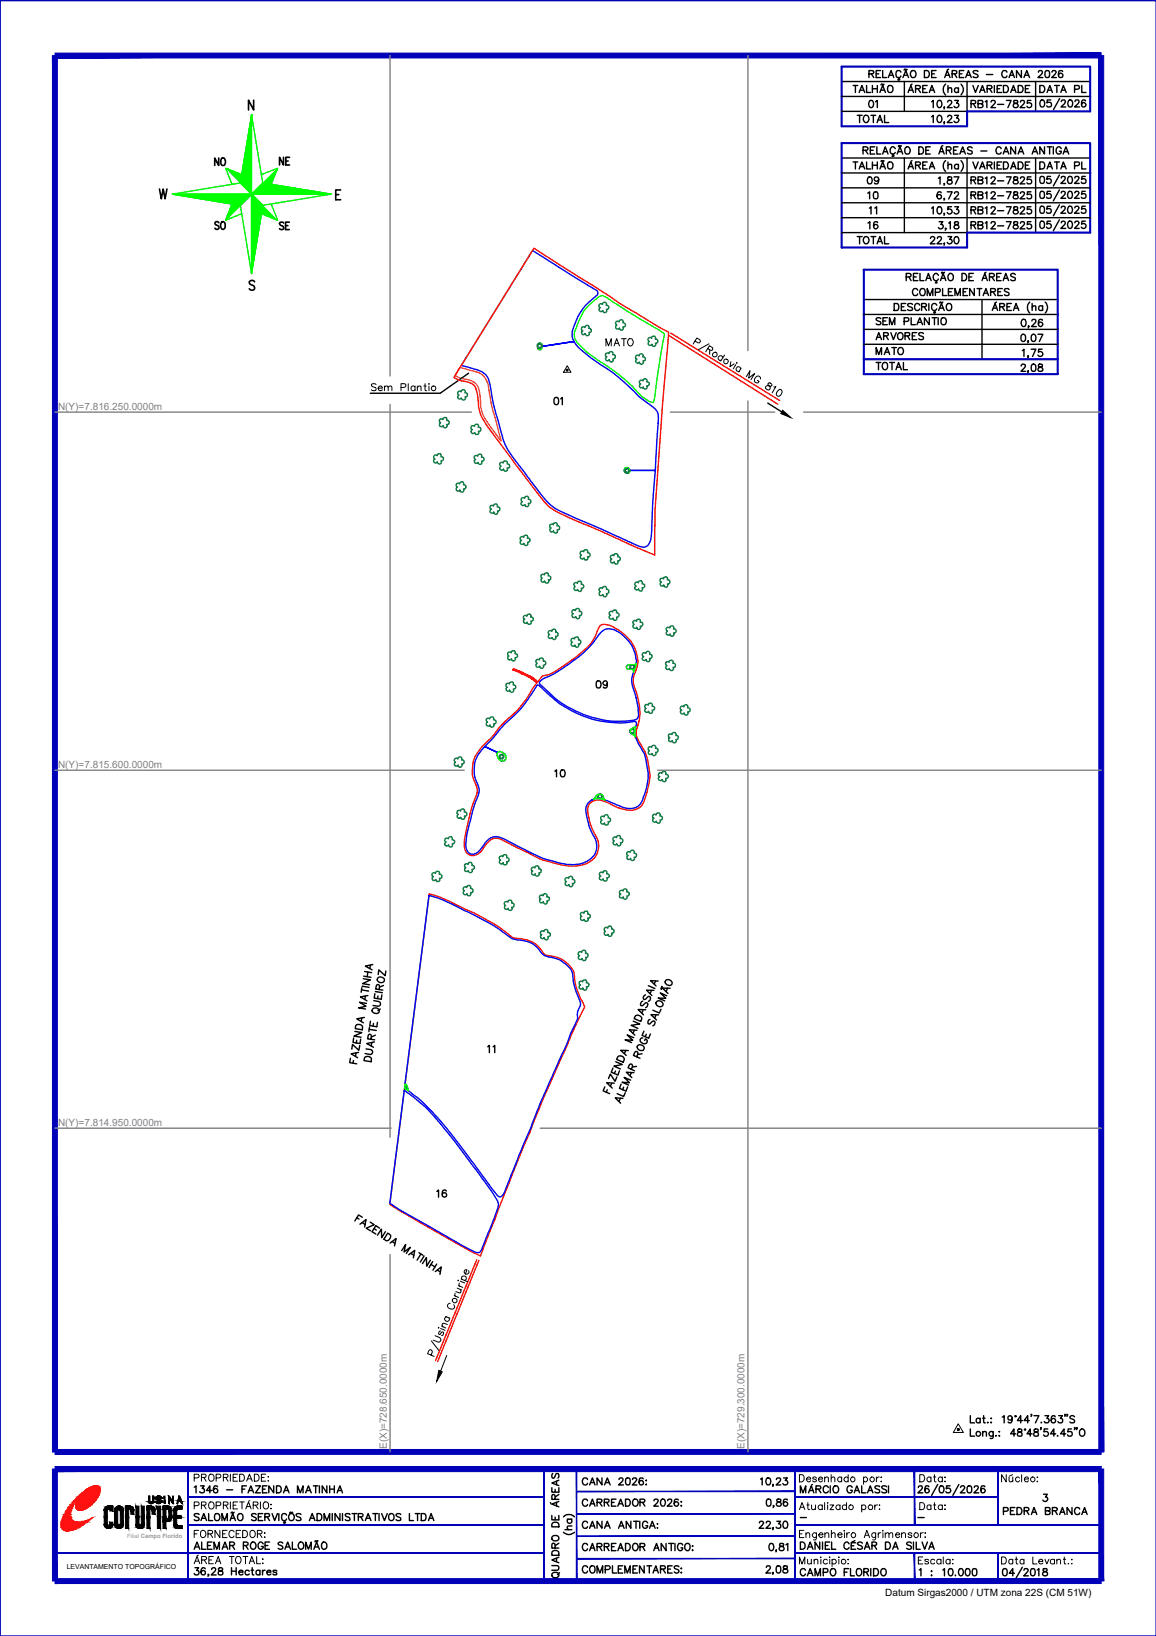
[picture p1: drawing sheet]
<svg xmlns="http://www.w3.org/2000/svg" width="210mm" height="297mm" viewBox="0 0 210 297" stroke-linecap="round" stroke-linejoin="round" font-family="sans-serif">
<defs><g id="words">
<g font-size="4.4">
<text x="156.6" y="20.8">01</text>
<text x="37.7" y="31.4">NO</text>
<text x="49.4" y="31">NE</text>
<text x="156.3" y="37.4">10</text>
<text x="156.6" y="40.2">11</text>
<text x="37.7" y="43">SO</text>
<text x="49.4" y="43">SE</text>
<text x="157.7" y="65.6">MATO</text>
<text x="103" y="74.8" transform="rotate(-90 103 74.8)">01</text>
<text x="106.9" y="126.3">09</text>
<text x="78" y="218.7">16</text>
</g>
<text font-size="4.4" fill="#007239" x="108.7" y="64.2">MATO</text>
<g font-size="4">
<text x="156.3" y="34.6">09</text>
<text x="175" y="34.6">RB12-7825</text>
<text x="187.7" y="31.7">DATA PL</text>
<text x="156.3" y="42.7">16</text>
<text x="175" y="42.7">RB12-7825</text>
<text x="157.7" y="62.8">ARVORES</text>
<text x="99.5" y="142.2">10</text>
<text x="90.7" y="192.3" transform="rotate(-90 90.7 192.3)">11</text>
<text x="188" y="273.8">3</text>
</g>
<g font-size="2.6">
<text x="143.9" y="276.9">-</text>
<text x="165.5" y="276.9">-</text>
</g>
<g font-size="1.8" fill="#808080">
<text x="10.5" y="74.5">N(Y)=7.816.250.0000m</text>
<text x="10.5" y="139.5">N(Y)=7.815.600.0000m</text>
<text x="10.5" y="204.5">N(Y)=7.814.950.0000m</text>
<text x="70.2" y="263.1" transform="rotate(-90 70.2 263.1)">E(X)=728.650.0000m</text>
<text x="135.2" y="263.1" transform="rotate(-90 135.2 263.1)">E(X)=729.300.0000m</text>
</g>
<text font-size="1.8" x="160.7" y="289.8">Datum Sirgas2000 / UTM zona 22S (CM 51W)</text>
<text font-size="1.3" x="12.1" y="284.9">LEVANTAMENTO TOPOGRÁFICO</text>
<text font-size="1.1" fill="#989898" x="23.1" y="279.2">Filial Campo Florido</text>
</g></defs>
<!-- layer: 01140001346 -->
<path d="M96.9 45.1l10.8 6.8 4.7 3.1 9 5.3-1.1 13-1.3 19.1-.1 8.4-11.9-5.3a28.7 28.7 0 0 1-7.5-3.7 218.6 218.6 0 0 1-12-16l-.6-1.9-.2-2.5a2.33 2.33 0 0 0-2.6-2.2l-.8-.2-.9-.5zM98.5 122.7a9.8 9.8 0 0 0 4.3-2.1l1.8-1.4a9.9 9.9 0 0 0 3.7-4.2 2.31 2.31 0 0 1 1-1.6 6 6 0 0 1 4.2 1.9 6.3 6.3 0 0 1 2.2 5.5l-.3 1a3.8 3.8 0 0 0 .1 3.7 9.9 9.9 0 0 1 0 7.1 3.8 3.8 0 0 0 1 2.8 11.1 11.1 0 0 1 1.5 5.9 15.4 15.4 0 0 1-1.4 4.9 3 3 0 0 1-3.4 .7l-1.6-.5a5.2 5.2 0 0 0-3.6-1.1 1.9 1.9 0 0 0-1.2 2.6 13.4 13.4 0 0 0 1.7 4.6 3.6 3.6 0 0 1-3.2 4.6 13.3 13.3 0 0 1-6.2-.8l-1.1-.4-6.7-3.3a1.96 1.96 0 0 0-2.7 .4l-.7 .8a2.02 2.02 0 0 1-3 1.2 2.78 2.78 0 0 1-.5-2.7 38.8 38.8 0 0 1 2.3-8.5l-.2-1a6.3 6.3 0 0 1 1.8-8l1.1-1a22.4 22.4 0 0 1 4.5-4.7 19.2 19.2 0 0 0 2.8-4.1zM77.9 162.3a28.1 28.1 0 0 1 6.8 2.9 30.6 30.6 0 0 1 8.4 5.1 9.6 9.6 0 0 1 4.1 1.1l1.1 1.1a1.51 1.51 0 0 0 1.4 1 5.2 5.2 0 0 1 4.5 3.2 13.3 13.3 0 0 0 2 6.1l-4.5 9.8a703.2 703.2 0 0 0-14.5 35.4 286.4 286.4 0 0 1-16.4-9.3z" fill="none" stroke="#f00" stroke-width=".25"/>
<!-- layer: 0 -->
<path d="M107.8 145.1l.9-.1 1.2 .3" fill="none" stroke="#0ff" stroke-width=".25"/>
<!-- layer: ESTRADA -->
<path d="M93.2 121.4l-.1 .2 1.6 .4zM93.1 121.6l1.6 .4-.1 .3zM94.7 122l-.1 .3 1.5 .4zM94.6 122.3l1.5 .4-.1 .2zM96.1 122.7l-.1 .2 .8 .1zM96 122.9l.8 .1-.2 .3zM96.8 123l-.2 .3 .6 .1zM96.6 123.3l.6 .1-.2 .2zM97 123.6l.6 .1-.4-.3zM97 123.6l.6 .1-.2 .3z" fill="#f00" stroke="#f00" stroke-width=".18"/>
<!-- layer: TEXTO CONFORNTANTES -->
<g fill="none" stroke="#000" stroke-width=".25">
<path d="M65.7 179.7l1.2 .2M65.7 179.3l-.1 .9M65.7 179.1l1.3 .2M66 177.7l1.3 .2-1.5 .7 1.3 .2M66 177.2l1.4 .2M66.2 176.4l1.3 .2M66.8 176.5l-.1 .8M67.3 175.2l-.2 .6M67.7 175.1l-1.4 .3 1.3 .7M68.5 177.7a.68 .68 0 0 1 .8-.3 .68 .68 0 0 1 .5 .7 .67 .67 0 0 1-.8 .3 .67 .67 0 0 1-.5-.7zM68.8 179.6l.1-.7-.2-.1h-.2l-.3 .8 1.3 .2M69.6 178.9l-.7 .3"/>
<path d="M70.1 176.3l-.2 .9-1.1-1.1-.1 .8M117.7 179l1.2 .5M118.3 179.8l-.2 .6M118.7 179.8h-1.3l1 .9M119 178.1l-.2 .6M119.5 178.1l-1.4-.1 1 1M120 179.5l.1 .1M120.1 179.4v.1M120.1 179.4h.1M120.1 179.1l.1 .1M120.2 179.2v.1M120.9 178a.67 .67 0 0 1 .8 0 .67 .67 0 0 1 .3 .8 .67 .67 0 0 1-.9 0 .67 .67 0 0 1-.2-.8z"/>
<path d="M121.2 179.4l-.3 .6M121.7 179.4h-1.4l1 1M63.6 192.1l-.1 .8 1.3 .3M64.2 192.6l-.1 .4M64.2 188.5l-.1 .8 1.3 .2 .1-.8M64.4 187.3l1.3 .2-1.4 .6 1.3 .2M64.6 186.2a.7 .7 0 0 1 1.2 .3v.5l-1.3-.2zM64.6 191.2v.6M64.8 188.9l-.1 .5M65.1 191.1l-1.3 .2 1.1 .8M65.3 189.9l-.1 .8-1.2-1.1-.1 .9M65.7 184.8l-.1 .6"/>
<path d="M66.2 184.7l-1.4 .3 1.2 .7M66.3 192a.72 .72 0 0 1 1.1 .3v.5l-1.3-.2zM66.3 180.8v.7M66.5 190.4l.9 .2a.46 .46 0 0 1 .2 .5 .46 .46 0 0 1-.4 .4l-.9-.2M66.5 182.2l-1.2-.2 1.2 .7-1.4 .3 1.3 .2M66.8 180.7l-1.4 .3 1.2 .7M67 186.9l1.3 .2M67.1 186.5l-.1 .8M67.3 185.4l-.2 .8 1.3 .2 .1-.8M67.4 188.7v-.8l-.3-.1-.2 .1-.1 .7 1.2 .2M67.5 189.3l-.1 .6M67.7 183.2a.67 .67 0 0 1 .8-.1 .67 .67 0 0 1 .3 .7 .65 .65 0 0 1-.9 .2 .65 .65 0 0 1-.2-.8z"/>
<path d="M67.8 185.8l-.1 .5M67.9 181.7l.9 .1 .2 .3a.42 .42 0 0 1-.3 .6l-1-.1M68 189.2l-1.4 .3 1.2 .6M68.1 180.4l-.2 .8 1.3 .2 .1-.8M68.2 187.9l-.8 .4M68.2 180l1.2 .2M68.6 180.8v.5M69 183.2l-.4 .3M109.8 197.3l-.3 .8 1.2 .5M110.3 197.9l-.2 .4M111.1 196.7l-.3 .5M111.3 193.9l-.3 .8 1.2 .5 .3-.8"/>
<path d="M111.5 196.7l-1.3-.1 1 1M111.8 194.5l-.3 .4M111.8 192.8l1.2 .5-1.5 .3 1.1 .5M112 195.5l-.3 .8-.9-1.3-.3 .8M112.1 191.9a.68 .68 0 0 1 .8-.1 .68 .68 0 0 1 .4 .6l-.1 .5-1.2-.6zM112.6 199.4l-.2 .6M112.8 196.8l-.3 .8 1.2 .5 .3-.8M113.1 199.4l-1.4-.1 1 1M113.2 197.4l-.2 .5M113.5 198.4l-.3 .7-1.1-.5M113.6 190.7l-.2 .6M114.1 190.7h-1.4l1 .9"/>
<path d="M114.5 196.1l-1.2-.5 1 1-1.4-.1 1.2 .5M114.6 194.1l.3-.7-.4-.2-.5 .7 1.2 .5M114.6 194.8l-.2 .5M115 185.4l1.2 .5-1.6 .3 1.2 .5M115.1 188.4l-1.2-.5 1 1-1.4-.1 1.2 .5M115.1 194.8l-1.4-.1 1 1M115.2 187.1l-.3 .5M115.4 184.4a.7 .7 0 0 1 .9 .2 .7 .7 0 0 1 0 .8l-1.2-.5zM115.6 193.6l-.8 .1M115.6 191.8l.2-.6-.1-.2-.3-.1-.4 .7 1.2 .5M115.7 187.1l-1.4-.1 1 .9M115.8 189.9a.66 .66 0 0 1 .9-.1 .66 .66 0 0 1 .1 .9 .71 .71 0 0 1-.8-.1 .71 .71 0 0 1-.2-.7z"/>
<path d="M116.6 191.3l-.8 .2M116.7 181.8l-.3 .2-.1 .4 .1 .2h.3l.6-.5h.3v.2l-.1 .4-.3 .3M116.7 188.5h-.1a.53 .53 0 0 0-.3 .6 .53 .53 0 0 0 .5 .4 .47 .47 0 0 0 .7-.2 .47 .47 0 0 0-.3-.7l-.1 .3M116.8 183.3l-.3 .6M116.9 187.2l-.3 .8 1.2 .5 .3-.8M117.2 180.6l-.1 .1a.5 .5 0 0 0-.2 .7h.3l.5-.5 .4 .1v.2a.54 .54 0 0 1-.4 .6M117.3 183.3h-1.4l.9 1M117.3 187.8l-.1 .4M118 185.1a.46 .46 0 0 0-.3 .3 .46 .46 0 0 0 .1 .5h.2l.5-.5h.2l.3 .2-.2 .4-.3 .3M119.1 184.3l-.2 .6M119.2 181.9a.67 .67 0 0 1 .8-.1 .67 .67 0 0 1 .3 .8 .67 .67 0 0 1-.8 .1 .67 .67 0 0 1-.3-.8zM119.6 184.3l-1.4-.1 1 1"/>
<path d="M120 183.2l-.3 .7-1.2-.5M121.1 180.8l-1.2-.5 1 1-1.4-.1 1.2 .5M64.8 221.1l.4 .2M65.4 222.3l1.1-.9-.3 1.4M65.7 222l.6 .3M65.8 221l-.7-.4-.7 1.1M67.2 221.9l.7 .5-1.4 .6 .8 .5M67.9 223.1l.4 .2M68.9 223l-.7-.5-.6 1.1 .6 .5M70 223.6l-.7 1.1v-1.5l-.8 1.1M70.4 223.9l.4 .2a.71 .71 0 0 1 0 .8 .71 .71 0 0 1-.7 .3l-.4-.2zM70.8 225.7l1.1-.8-.3 1.3"/>
<path d="M71.2 225.4l.5 .3M72.9 227.1l.8-1.1-.3 1.3 1.1-.8-.7 1.1M74.2 227.8l1.1-.8-.2 1.4M74.6 227.6l.5 .3M76.1 227.4l.7 .5M76.4 227.7l-.7 1.1M77 228l-.7 1.1M78.1 228.8l-.6 1.1-.1-1.6-.7 1.1M78.2 229.6l.8 .4M78.6 229.1l-.7 1.1M79 230.9l1.1-.9-.2 1.4M79.3 229.5l-.7 1.1"/>
<path d="M79.4 230.6l.5 .3"/>
</g>
<!-- layer: _SIMBOLO ARVORE -->
<g fill="none" stroke="#007239" stroke-width=".25">
<path d="M105.6 59.5l.2-.2 .4 .2a.38 .38 0 0 1 .4-.4 .38 .38 0 0 1 .4 .3l-.1 .2 .5 .2-.1 .4-.4 .2 .1 .2a.39 .39 0 0 1-.4 .3 .39 .39 0 0 1-.3-.3 .36 .36 0 0 1-.6 0 .36 .36 0 0 1 .1-.5l-.2-.3zM109.4 56.4a.38 .38 0 0 0 .4 .4 .38 .38 0 0 0 .4-.4l-.1-.2 .4-.2v-.3l-.4-.3 .1-.2a.38 .38 0 0 0-.4-.3 .38 .38 0 0 0-.4 .4 .37 .37 0 0 0-.6 0 .37 .37 0 0 0 .2 .6 .36 .36 0 0 0-.1 .5 .36 .36 0 0 0 .5 0M111.9 58.4l.3-.1 .2 .1a.38 .38 0 0 1 .5-.3 .38 .38 0 0 1 .2 .5l.4 .1 .1 .4-.2 .2h-.3l.1 .3a.36 .36 0 0 1-.4 .3 .36 .36 0 0 1-.3-.3 .38 .38 0 0 1-.6 0 .38 .38 0 0 1 .1-.6l-.2-.3zM79.8 76.2l.2-.1 .4 .1a.36 .36 0 0 1 .4-.4 .36 .36 0 0 1 .4 .3l-.1 .3h.3l.1 .1 .1 .3-.2 .2-.3 .1 .1 .2a.36 .36 0 0 1-.4 .4 .36 .36 0 0 1-.3-.4 .39 .39 0 0 1-.7 0 .39 .39 0 0 1 .2-.6l-.2-.2zM83.1 71.1l.3-.1 .3 .1a.38 .38 0 0 1 .4-.3 .38 .38 0 0 1 .4 .3l-.1 .2 .5 .2-.1 .4-.3 .1v.3a.39 .39 0 0 1-.4 .3 .39 .39 0 0 1-.3-.3 .36 .36 0 0 1-.6 0 .36 .36 0 0 1 .2-.6l-.3-.2zM85.6 77.4l.2-.1 .3 .1a.38 .38 0 0 1 .4-.4 .38 .38 0 0 1 .4 .4l-.1 .2 .5 .2-.1 .4-.3 .1 .1 .3a.39 .39 0 0 1-.4 .3 .39 .39 0 0 1-.4-.3 .36 .36 0 0 1-.6 0 .36 .36 0 0 1 .2-.6l-.3-.2zM97.9 63.1l.1 .1h.2v-.2l.2-.1-.2-.3v-.2h-.2l-.1 .2a.17 .17 0 0 0-.2 0 .17 .17 0 0 0 0 .2 .18 .18 0 0 0-.1 .3 .18 .18 0 0 0 .3 0M115.4 64.7l.3-.2 .3 .1a.38 .38 0 0 1 .4-.4 .38 .38 0 0 1 .4 .4l-.1 .2 .5 .2-.1 .4-.3 .1v.3a.39 .39 0 0 1-.4 .3 .39 .39 0 0 1-.3-.3 .36 .36 0 0 1-.6 0 .36 .36 0 0 1 .2-.6l-.3-.2zM116.8 70.3a.36 .36 0 0 0 .3 .3 .36 .36 0 0 0 .4-.3l-.1-.3h.3l.2-.2v-.3l-.5-.2 .1-.2a.36 .36 0 0 0-.4-.3 .36 .36 0 0 0-.3 .4 .36 .36 0 0 0-.6 0 .36 .36 0 0 0 .1 .5 .39 .39 0 0 0-.1 .6 .39 .39 0 0 0 .6 0M118.4 62.5a.36 .36 0 0 0 .3 .4 .36 .36 0 0 0 .4-.3l-.1-.3h.3l.2-.3-.1-.3-.4-.1v-.2a.36 .36 0 0 0-.3-.4 .36 .36 0 0 0-.4 .4 .38 .38 0 0 0-.6 0 .38 .38 0 0 0 .2 .6 .37 .37 0 0 0-.1 .6 .37 .37 0 0 0 .6 0M78.9 82.7l.3-.1 .2 .1a.36 .36 0 0 1 .3-.3 .36 .36 0 0 1 .4 .3v.2l.4 .2-.1 .5h-.3v.3a.36 .36 0 0 1-.3 .3 .36 .36 0 0 1-.4-.3 .38 .38 0 0 1-.5 .1 .38 .38 0 0 1-.1-.5l.2-.2-.3-.2zM83.5 89a.36 .36 0 0 0 .4 .4 .36 .36 0 0 0 .3-.4v-.2l.3-.1 .1-.2-.1-.3-.3-.2v-.2a.38 .38 0 0 0-.4-.3 .38 .38 0 0 0-.4 .4 .37 .37 0 0 0-.5 0 .37 .37 0 0 0 .2 .6 .36 .36 0 0 0-.2 .5 .36 .36 0 0 0 .6 0"/>
<path d="M86.1 82.8l.3-.1 .3 .1a.36 .36 0 0 1 .4-.4 .36 .36 0 0 1 .4 .4l-.1 .2 .5 .2-.1 .4-.3 .1v.3a.36 .36 0 0 1-.4 .3 .36 .36 0 0 1-.3-.3 .36 .36 0 0 1-.6 0 .36 .36 0 0 1 .2-.6l-.3-.2zM89 91.9l.2-.1 .4 .1a.36 .36 0 0 1 .4-.4 .36 .36 0 0 1 .3 .3v.3l.5 .1-.1 .5-.4 .1 .1 .2a.36 .36 0 0 1-.4 .4 .36 .36 0 0 1-.3-.4 .41 .41 0 0 1-.7 0v-.4l.2-.2-.2-.2zM90.8 84l.3-.1 .3 .2a.36 .36 0 0 1 .3-.4 .36 .36 0 0 1 .4 .3v.2l.4 .2v.3l-.1 .2h-.3l.1 .3a.36 .36 0 0 1-.4 .3 .36 .36 0 0 1-.4-.3 .38 .38 0 0 1-.6 0v-.3l.2-.2-.3-.4zM94.5 97.6l.3-.2 .3 .2a.36 .36 0 0 1 .3-.4 .36 .36 0 0 1 .4 .3v.2l.4 .2-.1 .4-.3 .2v.2a.36 .36 0 0 1-.3 .4 .36 .36 0 0 1-.4-.4l-.1 .1a.38 .38 0 0 1-.5-.2 .38 .38 0 0 1 .2-.5l-.3-.2zM94.8 90.4l.4 .1a.36 .36 0 0 1 .4-.4 .36 .36 0 0 1 .4 .4l-.1 .2 .5 .2-.1 .4-.4 .1 .1 .3a.36 .36 0 0 1-.4 .3 .36 .36 0 0 1-.3-.4 .37 .37 0 0 1-.5 .1 .37 .37 0 0 1-.1-.4l.2-.2-.3-.3zM99.9 95.2h.3l.3 .1a.36 .36 0 0 1 .3-.4 .36 .36 0 0 1 .4 .4l-.1 .2h.3l.2 .2v.4l-.4 .1v.3a.36 .36 0 0 1-.4 .3 .36 .36 0 0 1-.3-.4 .36 .36 0 0 1-.6 0 .36 .36 0 0 1 .2-.5l-.3-.2zM113.5 85.2l.5-.2v.3l.3 .1-.3 .2 .1 .1a.17 .17 0 0 1-.2 .2 .17 .17 0 0 1-.2-.2v.1a.22 .22 0 0 1-.2-.1 .22 .22 0 0 1 0-.3zM92.9 119.6a.36 .36 0 0 0 .3 .4 .36 .36 0 0 0 .4-.3l-.1-.3h.3l.2-.2-.1-.4-.4-.1 .1-.2a.36 .36 0 0 0-.4-.4 .36 .36 0 0 0-.4 .4 .38 .38 0 0 0-.6 0 .38 .38 0 0 0 .2 .6 .37 .37 0 0 0-.1 .6 .37 .37 0 0 0 .6 0M95.7 113a.38 .38 0 0 0 .4 .4 .38 .38 0 0 0 .4-.4l-.1-.2 .4-.2v-.4l-.4-.2v-.2a.38 .38 0 0 0-.4-.3 .38 .38 0 0 0-.3 .4 .35 .35 0 0 0-.6 0 .35 .35 0 0 0 .2 .5 .37 .37 0 0 0-.2 .6 .37 .37 0 0 0 .6 0M97.4 119.8l.3-.1 .2 .1a.39 .39 0 0 1 .5-.3 .39 .39 0 0 1 .2 .5l.4 .1 .1 .4-.2 .2-.3 .1 .1 .2a.36 .36 0 0 1-.4 .4 .36 .36 0 0 1-.3-.4 .38 .38 0 0 1-.6 0l-.1-.3 .2-.3-.2-.4zM98.3 104.4l.3-.1 .2 .1a.39 .39 0 0 1 .4-.4 .39 .39 0 0 1 .4 .3l-.1 .2 .5 .3-.1 .4-.3 .1 .1 .3a.39 .39 0 0 1-.4 .3 .39 .39 0 0 1-.4-.4 .36 .36 0 0 1-.6 0 .36 .36 0 0 1 .2-.5l-.3-.2zM99.7 114.6l.3-.1 .2 .1a.36 .36 0 0 1 .3-.4 .36 .36 0 0 1 .4 .4v.2l.4 .1v.4l-.1 .2h-.3l.1 .3a.36 .36 0 0 1-.4 .3 .36 .36 0 0 1-.4-.3 .37 .37 0 0 1-.4 .1 .37 .37 0 0 1-.2-.5l.2-.2-.3-.4z"/>
<path d="M103.9 110.9l.2-.2 .4 .2a.38 .38 0 0 1 .3-.4 .38 .38 0 0 1 .4 .3v.2h.3l.1 .2v.4l-.4 .1 .1 .3a.38 .38 0 0 1-.4 .3 .38 .38 0 0 1-.4-.3 .36 .36 0 0 1-.6 0 .36 .36 0 0 1 .2-.6h-.1a.35 .35 0 0 1-.1-.5zM104.3 105.9l.1-.1 .5 .1a.36 .36 0 0 1 .3-.4 .36 .36 0 0 1 .4 .4l-.1 .2 .4 .1 .1 .3a.32 .32 0 0 1-.5 .3l.1 .3a.36 .36 0 0 1-.4 .3 .36 .36 0 0 1-.3-.4 .38 .38 0 0 1-.5 .1 .38 .38 0 0 1-.1-.5l.1-.1-.2-.3zM104.4 117.1a.36 .36 0 0 0 .3 .4 .36 .36 0 0 0 .4-.3l-.1-.3h.3l.2-.5-.5-.2a.38 .38 0 0 0-.2-.6 .38 .38 0 0 0-.5 .4 .37 .37 0 0 0-.6 .1 .37 .37 0 0 0 .2 .5 .36 .36 0 0 0-.1 .6 .36 .36 0 0 0 .6 0M105.5 100.1h.3l.2 .1a.36 .36 0 0 1 .3-.4 .36 .36 0 0 1 .4 .3v.3l.4 .1v.4l-.1 .2h-.3l.1 .3a.36 .36 0 0 1-.4 .3 .36 .36 0 0 1-.4-.4 .37 .37 0 0 1-.4 .1 .37 .37 0 0 1-.2-.4l.2-.2-.3-.4zM109.4 108a.36 .36 0 0 1-.6 0 .36 .36 0 0 1 .2-.6 .36 .36 0 0 1-.2-.5 .36 .36 0 0 1 .6-.1 .38 .38 0 0 1 .5-.3 .38 .38 0 0 1 .2 .5l.4 .1 .1 .4-.2 .2-.3 .1 .1 .2a.36 .36 0 0 1-.4 .4 .36 .36 0 0 1-.3-.4M110.7 111.2l.3-.2 .3 .1a.37 .37 0 0 1 .4-.4 .37 .37 0 0 1 .2 .6l.5 .2-.1 .4-.3 .1v.3a.36 .36 0 0 1-.4 .3 .36 .36 0 0 1-.3-.3 .38 .38 0 0 1-.6 0l-.1-.3 .3-.3-.3-.2zM110.9 101l.3-.2 .3 .1a.38 .38 0 0 1 .3-.4 .38 .38 0 0 1 .4 .4l-.1 .2 .5 .2v.4l-.4 .1v.3a.36 .36 0 0 1-.4 .3 .36 .36 0 0 1-.3-.3 .36 .36 0 0 1-.6 0 .36 .36 0 0 1 .2-.6l-.3-.2zM115 112.8l.3-.2 .3 .2a.36 .36 0 0 1 .3-.4 .36 .36 0 0 1 .4 .4l-.1 .2 .4 .1 .1 .3-.2 .3h-.3l.1 .2a.36 .36 0 0 1-.3 .4 .36 .36 0 0 1-.4-.4l-.2 .2a.39 .39 0 0 1-.5-.2 .39 .39 0 0 1 .2-.5l-.2-.3zM115.3 105.9l.2-.2 .4 .1a.36 .36 0 0 1 .3-.4 .36 .36 0 0 1 .4 .4v.2l.5 .2-.1 .4-.4 .1 .1 .3a.36 .36 0 0 1-.4 .3 .36 .36 0 0 1-.3-.3 .37 .37 0 0 1-.5 .1 .37 .37 0 0 1-.2-.5l.2-.2-.2-.2zM116.7 118.6l.1-.1 .5 .1a.36 .36 0 0 1 .3-.3 .36 .36 0 0 1 .4 .3l-.1 .2 .5 .2-.1 .4-.4 .1 .1 .3a.36 .36 0 0 1-.4 .3 .36 .36 0 0 1-.3-.4 .41 .41 0 0 1-.6 .1v-.4l.2-.2-.3-.2zM119.9 105.1l.3-.1 .3 .1a.37 .37 0 0 1 .4-.4 .37 .37 0 0 1 .3 .6l.4 .2v.4l-.4 .1v.3a.36 .36 0 0 1-.3 .3 .36 .36 0 0 1-.4-.4 .36 .36 0 0 1-.6 .1 .36 .36 0 0 1 .2-.6l-.3-.2zM121.7 115.1a.36 .36 0 0 0 .3 .4 .36 .36 0 0 0 .4-.3l-.1-.3h.3l.2-.2-.1-.4-.4-.1v-.2a.36 .36 0 0 0-.3-.3 .36 .36 0 0 0-.4 .3 .36 .36 0 0 0-.6 0 .36 .36 0 0 0 .2 .6 .39 .39 0 0 0-.1 .6 .39 .39 0 0 0 .6 0"/>
<path d="M82.5 137.8l.3-.1 .3 .1a.36 .36 0 0 1 .4-.4 .36 .36 0 0 1 .4 .4l-.1 .2 .4 .1 .1 .4-.2 .2h-.3l.1 .3a.36 .36 0 0 1-.4 .3 .36 .36 0 0 1-.3-.4l-.2 .2a.39 .39 0 0 1-.5-.2 .39 .39 0 0 1 .2-.5l-.2-.2zM89 131.6a.36 .36 0 0 0 .3 .4 .36 .36 0 0 0 .4-.3l-.1-.3h.3l.2-.2-.1-.4-.4-.1 .1-.2a.38 .38 0 0 0-.4-.3 .38 .38 0 0 0-.4 .3 .35 .35 0 0 0-.6 .1 .35 .35 0 0 0 .2 .5 .37 .37 0 0 0-.1 .6 .37 .37 0 0 0 .5 0M91 137.7a.16 .16 0 0 1-.3-.1 .16 .16 0 0 1 .1-.2 .16 .16 0 0 1-.1-.2 .16 .16 0 0 1 .3-.1l.1-.1h.1l.1 .2 .2 .1-.2 .4a.15 .15 0 0 1-.1 .1 .15 .15 0 0 1-.2-.1M92.5 125.3a.36 .36 0 0 0 .4 .4 .36 .36 0 0 0 .4-.4l-.1-.2 .4-.1v-.4l-.4-.2v-.3a.36 .36 0 0 0-.4-.3 .36 .36 0 0 0-.3 .4 .37 .37 0 0 0-.6 0 .37 .37 0 0 0 .2 .6 .36 .36 0 0 0-.1 .5 .36 .36 0 0 0 .5 0M114.4 132.5h.3l.1-.1a.37 .37 0 0 1 .3 .5l-.1 .3h-.2l-.1-.2-.1 .1a.22 .22 0 0 1-.2-.2 .22 .22 0 0 1 .1-.2zM114.4 120.8h.3v-.1a.18 .18 0 0 1 .3 0 .18 .18 0 0 1 0 .2l.2 .2-.2 .2v.2h-.2l-.1-.1h-.1a.18 .18 0 0 1-.2-.1 .18 .18 0 0 1 .1-.2l-.1-.1zM117.8 129.1a.36 .36 0 0 0 .3 .4 .36 .36 0 0 0 .4-.3l-.1-.3h.3l.2-.2-.1-.4-.4-.1v-.2a.36 .36 0 0 0-.3-.3 .36 .36 0 0 0-.4 .3 .37 .37 0 0 0-.6 .1 .37 .37 0 0 0 .2 .5 .37 .37 0 0 0-.1 .6 .37 .37 0 0 0 .6 0M118.4 136.8a.36 .36 0 0 0 .3 .4 .36 .36 0 0 0 .4-.4l-.1-.2 .4-.1 .1-.5-.5-.1 .1-.2a.38 .38 0 0 0-.4-.4 .38 .38 0 0 0-.4 .4 .37 .37 0 0 0-.6 0 .37 .37 0 0 0 .2 .6 .36 .36 0 0 0-.1 .6 .36 .36 0 0 0 .6-.1M120.9 120.3l.2-.2 .4 .2a.38 .38 0 0 1 .4-.4 .38 .38 0 0 1 .4 .3l-.1 .2 .4 .2v.5h-.4l.1 .3a.39 .39 0 0 1-.4 .3 .39 .39 0 0 1-.4-.3 .36 .36 0 0 1-.5 0 .36 .36 0 0 1 .1-.6l-.2-.2zM122.1 134.5a.36 .36 0 0 0 .3 .4 .36 .36 0 0 0 .4-.4l-.1-.2 .4-.2v-.4l-.1-.2h-.3a.38 .38 0 0 0-.2-.5 .38 .38 0 0 0-.5 .4 .35 .35 0 0 0-.6 0 .35 .35 0 0 0 .2 .5 .37 .37 0 0 0-.1 .6 .37 .37 0 0 0 .5 0M123.6 128.4l.2-.2 .4 .1a.36 .36 0 0 1 .3-.3 .36 .36 0 0 1 .4 .3l-.1 .2 .5 .2v.4l-.4 .1v.3a.36 .36 0 0 1-.4 .3 .36 .36 0 0 1-.3-.3 .36 .36 0 0 1-.6 0 .36 .36 0 0 1 .2-.6l-.3-.2zM78.5 158.6l.3-.2 .3 .2a.36 .36 0 0 1 .3-.4 .36 .36 0 0 1 .4 .3v.2l.4 .2v.5l-.4 .1v.3a.36 .36 0 0 1-.3 .3 .36 .36 0 0 1-.4-.4 .36 .36 0 0 1-.6 0 .36 .36 0 0 1 .2-.5l-.3-.3z"/>
<path d="M81.4 153.4a.36 .36 0 0 0 .4 .4 .36 .36 0 0 0 .4-.4l-.1-.2 .4-.1v-.4l-.4-.2v-.2a.36 .36 0 0 0-.4-.4 .36 .36 0 0 0-.3 .4 .37 .37 0 0 0-.6 0 .37 .37 0 0 0 .2 .6 .36 .36 0 0 0-.2 .5 .36 .36 0 0 0 .5 .2l.1-.2M83 147.3l.2-.2 .4 .2a.38 .38 0 0 1 .4-.4 .38 .38 0 0 1 .4 .3l-.1 .2 .5 .2-.1 .5-.4 .1 .1 .2a.39 .39 0 0 1-.4 .3 .39 .39 0 0 1-.3-.3 .36 .36 0 0 1-.6 0 .36 .36 0 0 1 .1-.5l-.2-.3zM85 158.1a.36 .36 0 0 0 .4 .3 .36 .36 0 0 0 .4-.3l-.1-.3h.3l.1-.2v-.3l-.4-.2v-.2a.36 .36 0 0 0-.4-.3 .36 .36 0 0 0-.3 .4 .36 .36 0 0 0-.6-.1 .36 .36 0 0 0 .2 .6 .39 .39 0 0 0-.2 .6 .39 .39 0 0 0 .6 0M91.4 156.7a.36 .36 0 0 0 .3 .3 .36 .36 0 0 0 .4-.3l-.1-.3h.3l.2-.2-.1-.3-.4-.2v-.2a.36 .36 0 0 0-.3-.3 .36 .36 0 0 0-.4 .4 .37 .37 0 0 0-.6 0 .37 .37 0 0 0 .2 .6 .37 .37 0 0 0-.1 .5 .37 .37 0 0 0 .6 0M97.2 158.7a.35 .35 0 0 1-.4 .2 .35 .35 0 0 1-.3-.3l.2-.5a.35 .35 0 0 1-.2-.5 .35 .35 0 0 1 .6 0 .38 .38 0 0 1 .5-.4 .38 .38 0 0 1 .2 .6h.3l.2 .1-.1 .5-.4 .1 .1 .2a.36 .36 0 0 1-.4 .4 .36 .36 0 0 1-.3-.4M102.7 159.5l.4-.1 .2 .1a.36 .36 0 0 1 .3-.4 .36 .36 0 0 1 .4 .4l-.1 .2 .4 .1 .1 .4-.2 .2h-.3l.1 .3a.36 .36 0 0 1-.4 .3 .36 .36 0 0 1-.3-.4 .37 .37 0 0 1-.5 .1 .37 .37 0 0 1-.1-.4l.1-.2-.2-.4zM108.8 144.9h-.1l-.2-.1 .2-.2a.16 .16 0 0 1-.1-.2 .16 .16 0 0 1 .2-.1l.1-.1a.17 .17 0 0 1 .2 0 .17 .17 0 0 1 0 .2l.2 .1v.2l-.1 .1a.16 .16 0 0 1-.1 .2 .16 .16 0 0 1-.2-.1M109.5 159.6a.36 .36 0 0 0 .4 .4 .36 .36 0 0 0 .3-.4v-.2l.3-.2 .1-.3-.4-.2v-.3a.36 .36 0 0 0-.4-.3 .36 .36 0 0 0-.3 .4 .37 .37 0 0 0-.6 0 .37 .37 0 0 0 .2 .6 .36 .36 0 0 0-.2 .5 .36 .36 0 0 0 .4 .2l.2-.2M109.7 149.5a.36 .36 0 0 1-.6 0 .36 .36 0 0 1 .2-.6 .37 .37 0 0 1-.2-.5 .37 .37 0 0 1 .6-.1 .38 .38 0 0 1 .5-.4 .38 .38 0 0 1 .2 .6l.4 .1 .1 .4a.32 .32 0 0 1-.5 .2l.1 .3a.36 .36 0 0 1-.4 .3 .36 .36 0 0 1-.3-.3M111.3 152.1l.2-.1 .4 .1a.38 .38 0 0 1 .4-.4 .38 .38 0 0 1 .4 .3l-.1 .3 .5 .2-.1 .4-.4 .1 .1 .3a.39 .39 0 0 1-.4 .3 .39 .39 0 0 1-.3-.4 .36 .36 0 0 1-.6 0 .36 .36 0 0 1 .1-.5l-.2-.2zM114.5 155.9a.36 .36 0 0 0 .3 .4 .36 .36 0 0 0 .4-.4l-.1-.3 .4-.1 .1-.4-.5-.2a.38 .38 0 0 0-.2-.5 .38 .38 0 0 0-.5 .4 .37 .37 0 0 0-.6 0 .37 .37 0 0 0 .2 .5 .36 .36 0 0 0-.1 .6 .36 .36 0 0 0 .6 0M118.5 148l.2-.1 .4 .1a.38 .38 0 0 1 .4-.4 .38 .38 0 0 1 .4 .3l-.1 .3 .5 .2-.1 .4-.4 .1 .1 .3a.39 .39 0 0 1-.4 .3 .39 .39 0 0 1-.3-.4 .36 .36 0 0 1-.6 0 .36 .36 0 0 1 .1-.5l-.2-.3z"/>
<path d="M119.6 140.4l.3-.1 .3 .1a.36 .36 0 0 1 .3-.3 .36 .36 0 0 1 .4 .3v.2l.4 .2-.1 .4-.3 .1v.3a.36 .36 0 0 1-.3 .3 .36 .36 0 0 1-.4-.4l-.1 .2a.38 .38 0 0 1-.5-.2 .38 .38 0 0 1 .2-.5l-.3-.2zM84.2 161.2l.1-.2 .5 .1a.36 .36 0 0 1 .3-.3 .36 .36 0 0 1 .4 .3l-.1 .2 .4 .1 .1 .4-.2 .2h-.3l.1 .3a.36 .36 0 0 1-.4 .3 .36 .36 0 0 1-.3-.3 .37 .37 0 0 1-.5 .1 .37 .37 0 0 1-.1-.5l.1-.2-.2-.3zM92.3 164.9a.36 .36 0 0 0 .3 .4 .36 .36 0 0 0 .4-.3l-.1-.3h.3l.1-.5-.4-.2a.38 .38 0 0 0-.2-.6 .38 .38 0 0 0-.5 .4 .37 .37 0 0 0-.6 .1 .37 .37 0 0 0 .2 .5 .36 .36 0 0 0-.1 .6 .36 .36 0 0 0 .5 0M98 162.7l.3-.2 .3 .1a.38 .38 0 0 1 .4-.3 .38 .38 0 0 1 .4 .3l-.1 .2h.3l.1 .2v.4l-.4 .2 .1 .2a.36 .36 0 0 1-.4 .4 .36 .36 0 0 1-.4-.4 .36 .36 0 0 1-.5 0 .36 .36 0 0 1 .1-.6l-.2-.2zM98.8 170.3a.36 .36 0 0 0 .3 .3 .36 .36 0 0 0 .4-.3v-.3l.4-.1v-.4l-.2-.2h-.3l.1-.2a.36 .36 0 0 0-.4-.3 .36 .36 0 0 0-.3 .3 .35 .35 0 0 0-.6 .1 .35 .35 0 0 0 .2 .5 .37 .37 0 0 0-.2 .6 .37 .37 0 0 0 .6 0M105 173l.2-.2 .4 .1a.38 .38 0 0 1 .4-.4 .38 .38 0 0 1 .4 .4l-.1 .2 .5 .2-.1 .4-.4 .1 .1 .3a.39 .39 0 0 1-.4 .3 .39 .39 0 0 1-.3-.3 .36 .36 0 0 1-.6 0 .36 .36 0 0 1 .1-.6l-.2-.2zM105.5 165.8l.1-.1 .4 .1a.36 .36 0 0 1 .4-.4 .36 .36 0 0 1 .4 .4l-.1 .2 .4 .1 .1 .3a.32 .32 0 0 1-.5 .3l.1 .3a.36 .36 0 0 1-.4 .3 .36 .36 0 0 1-.3-.4 .38 .38 0 0 1-.6 .1 .38 .38 0 0 1 .1-.6l-.2-.3zM105.8 179.4a.36 .36 0 0 0 .4 .4 .36 .36 0 0 0 .4-.4l-.1-.2 .3-.1 .1-.5-.4-.1v-.2a.36 .36 0 0 0-.4-.4 .36 .36 0 0 0-.3 .4 .35 .35 0 0 0-.6 0 .35 .35 0 0 0 .2 .5 .38 .38 0 0 0-.2 .6 .38 .38 0 0 0 .6 0M109.8 168.5l.4-.1 .2 .1a.36 .36 0 0 1 .3-.4 .36 .36 0 0 1 .4 .4l-.1 .2 .4 .1 .1 .4-.2 .2h-.3l.1 .3a.36 .36 0 0 1-.4 .3 .36 .36 0 0 1-.3-.3 .38 .38 0 0 1-.6 0 .38 .38 0 0 1 .1-.6l-.2-.4zM112.5 161.8l.2-.1 .4 .1a.36 .36 0 0 1 .4-.4 .36 .36 0 0 1 .3 .3v.3l.5 .1-.1 .4-.4 .2 .1 .2a.36 .36 0 0 1-.4 .4 .36 .36 0 0 1-.3-.4l-.2 .2a.38 .38 0 0 1-.5-.3 .38 .38 0 0 1 .2-.5l-.2-.2zM73.6 197.3h.1a.18 .18 0 0 1 .3 .2 .18 .18 0 0 1-.3 .1z"/>
</g>
<!-- layer: ESTRADA -->
<path d="M121.5 60.9l19.7 12.5M121.8 60.5l19.8 12.2M86.6 228.7l-7.5 18.3M87 228.8l-7.5 18.4" fill="none" stroke="#f00" stroke-width=".25"/>
<!-- layer: TEXTO_DIVERSOS -->
<g fill="none" stroke="#000" stroke-width=".18">
<path d="M68.3 69.8l-.3-.1-.6 .1 .1 .3 .7 .3v.5h-.5l-.3-.1M68.7 70.5h.7l-.1-.4a.43 .43 0 0 0-.6 .2 .43 .43 0 0 0 .1 .6 .43 .43 0 0 0 .6-.1M69.8 70.3l.2-.2h.4l.1 .8M69.8 70.1v.8M70.5 70.3l.2-.2h.4l.1 .8M72.8 70.3h.8l.1-.4-.1-.2h-.8v1.2M74.1 69.7v1.2M75.4 70.3a.41 .41 0 0 0-.6-.1 .41 .41 0 0 0 0 .6 .41 .41 0 0 0 .6 0M75.4 70.1v.8M75.8 70.3l.2-.2h.4l.1 .8M75.8 70.1v.8M77 70.1h.4"/>
<path d="M77.2 69.7v1.2h.3M77.9 69.7h.1zM77.9 70.1v.8M126.2 61.9l.7 .4 .3-.3-.2-.3-.5-.3-.6 1.1M128.5 63.3l.7 .3 .2-.2v-.2l-.6-.4-.7 1.1M128.7 62.4l-2 1.1M128.9 63.5v.8M131.2 65a.41 .41 0 0 0-.5-.4 .41 .41 0 0 0-.3 .5 .41 .41 0 0 0 .6 .3M131.6 64.5l-.7 1.1M132.7 65.6l-.2 1 .8-.5M133.6 66.2l-.5 .8M133.7 65.9h.2z"/>
<path d="M134.5 67a.42 .42 0 0 0-.5-.4 .42 .42 0 0 0-.3 .6 .42 .42 0 0 0 .5 .2M134.6 66.8l-.4 .7M135.5 68.4l.7-1.1-.3 1.4 1.1-.9-.6 1.1M138.1 68.8a.47 .47 0 0 0-.3-.5 .47 .47 0 0 0-.6 .2 .53 .53 0 0 0-.2 .7 .53 .53 0 0 0 .6 .3l.2-.3-.3-.1M139.6 69.5l-.2 .3 .3 .3a.36 .36 0 0 1 .1 .5 .36 .36 0 0 1-.4 .2l-.4-.4 .1-.3 .3-.1 .6 .1 .2-.1a.51 .51 0 0 0-.6-.5zM140.5 70.3l.4-.1-.7 1.1M141.4 70.8l.4-.1a.69 .69 0 0 1 .1 .9 .69 .69 0 0 1-.8 .3 .71 .71 0 0 1 .3-1.1zM80.9 239l.8 .3M81.1 239.1a.42 .42 0 0 0-.3 .5 .42 .42 0 0 0 .5 .3 .42 .42 0 0 0 .2-.6M81.7 236.6a.48 .48 0 0 0-.5 .4 .48 .48 0 0 0 .4 .6l.3 .1a.48 .48 0 0 0 .6-.2 .48 .48 0 0 0-.1-.6M82.5 235.2l.8 .4M82.6 234.8v.5l.2 .1"/>
<path d="M83 233.9l.8 .3M83.1 232.4l.2 .1zM83.2 233.4l.8 .4M83.4 232.9v.6l.2 .1M83.6 232.6l.8 .3M83.6 234.1a.44 .44 0 0 1-.1 .7l-.7-.3M83.7 232.2l1.2 .5M83.9 232.3a.41 .41 0 0 1 .2-.6 .41 .41 0 0 1 .5 .2 .41 .41 0 0 1-.3 .6M85.1 230.7a.42 .42 0 0 1-.2 .6 .42 .42 0 0 1-.6-.2 .42 .42 0 0 1 .4-.6l.1 .1-.3 .7M78.3 246l.2-.7-.3-.2h-.2l-.4 .7 1.2 .5M78.3 243.4l1.4 1.8M79 242.5l.8 .4a.44 .44 0 0 1 .2 .5 .44 .44 0 0 1-.5 .3l-.8-.4"/>
<path d="M79.6 241l.1 .1zM80 241.7l-.3 .1-.1 .4 .2 .1 .5-.5 .3 .2a.39 .39 0 0 1-.4 .5M80 241.2l.8 .3M80.2 240.8l.7 .3M81.1 246.1l-1.1 2.8M81.2 240.5l-.8-.2-.1 .2 .1 .4"/>
<circle cx="78.7" cy="70.5" r=".43"/>
<circle cx="129.8" cy="64.4" r=".43"/>
<circle cx="131.8" cy="65.6" r=".42"/>
<circle cx="82.6" cy="236.1" r=".44"/>
</g>
<path d="M79.7 248.8l.6 .3-1 1.7z" fill="#000" stroke="#000" stroke-width=".18"/>
<!-- layer: 01140001346011 -->
<path d="M77.9 162.6a33.1 33.1 0 0 1 6.9 2.9 35.7 35.7 0 0 1 8.1 4.9l.4 .1a9.5 9.5 0 0 1 3.8 1.1l.9 1a2.32 2.32 0 0 0 2.1 1.2 5.7 5.7 0 0 1 3.8 2.7l.1 .3a14.9 14.9 0 0 0 1.4 5.3v.3a3.9 3.9 0 0 0-.5 2.5l-1.3 2.8-1 2.6-4.6 10.2-6.2 15.5a1.36 1.36 0 0 1-1.2 1.3l-1.2-1.4-1.9-2.5a96.7 96.7 0 0 0-10.9-13.4l-1.9-1.6a1.3 1.3 0 0 1-.8-1.3l-.4-.3z" fill="none" stroke="#00f" stroke-width=".25"/>
<!-- layer: 01140001346016 -->
<path d="M73.4 197.9l1 .8a35.8 35.8 0 0 1 7.5 7.7l2.5 3.3a95.8 95.8 0 0 1 6 8.4l.1 .3a8.6 8.6 0 0 1-1 3.5l-1.9 4.6a.9 .9 0 0 1-.5 .8 .9 .9 0 0 1-.9 0l-2.4-1.2-5.7-3.3a64.9 64.9 0 0 1-7.2-4.3z" fill="none" stroke="#00f" stroke-width=".25"/>
<!-- layer: 01140001346009 -->
<path d="M98 123.8l.4-.4a29.9 29.9 0 0 0 9.3-6.7 5.8 5.8 0 0 1 2.4-2.5 5 5 0 0 1 4.1 2.3 5.8 5.8 0 0 1 1.3 4 1.14 1.14 0 0 1-1.2 .2l-.3 .1a.39 .39 0 0 0-.2 .6l.6 .1a.51 .51 0 0 1 .6 .2 .51 .51 0 0 1-.1 .6 4.5 4.5 0 0 0 .4 3.5l.2 .9a8.4 8.4 0 0 1 .3 3.6 2.75 2.75 0 0 1-2.1 .6 19.4 19.4 0 0 1-15.2-6.3l-.5-.5z" fill="none" stroke="#00f" stroke-width=".25"/>
<!-- layer: 01140001346010 -->
<path d="M97.5 124.5l.1-.1h.3a21.2 21.2 0 0 0 8.7 5.8 17.8 17.8 0 0 0 8.6 .8 .52 .52 0 0 1 .4 .5 .52 .52 0 0 1-.3 .5 1.18 1.18 0 0 0-.9 .8l.2 .4 .6 .4 .7 1.4a8.6 8.6 0 0 1 1.5 3.9 10.1 10.1 0 0 1-.6 6.1 2.5 2.5 0 0 1-3.4 1.7l-3.5-1.4-.3-.3a.83 .83 0 0 0-.8-.8 .83 .83 0 0 0-.8 .7l-.1 .1a2.26 2.26 0 0 0-1.4 3.1l.1 .3a11 11 0 0 0 1.6 4.2 3 3 0 0 1-1.9 3.9 8.9 8.9 0 0 1-6.3-.3 33 33 0 0 1-6.7-2.9 7.2 7.2 0 0 0-3.6-1.4l-.7 .3-.6 .5a6.7 6.7 0 0 1-2.1 2.3 1.29 1.29 0 0 1-1.7-1.3 32 32 0 0 1 2-8.7 3.2 3.2 0 0 0-.2-3.5 5.6 5.6 0 0 1 1.6-6l2.4 1.1a.57 .57 0 0 0 0 .9 .72 .72 0 0 0 1 .6 .72 .72 0 0 0 .2-1.2 1.06 1.06 0 0 0-1-.4l-.2 .1-2.4-1.1 2-2.1a28.4 28.4 0 0 1 4.3-4.4l1.5-2z" fill="none" stroke="#00f" stroke-width=".25"/>
<!-- layer: ARVORES -->
<g fill="none" stroke="#0f0" stroke-width=".25">
<path d="M97.6 62.5a.48 .48 0 0 1 .7-.1 .7 .7 0 0 1-.4 1.1l-.3-.4zM90.4 136.6l.4-.2 .8 .5a.7 .7 0 0 1 0 1.1 .7 .7 0 0 1-1-.2l-.4-.8zM91.6 136.9h.1M113.9 120.8l.4-.1a1.14 1.14 0 0 0 1.2-.2l-.5 1.6a.55 .55 0 0 0-.2-.6 .55 .55 0 0 0-.6 0l-.4-.1-.1-.2zM114.6 132.4l.8-.5a3.1 3.1 0 0 0 0 1.9l-.3-.3a.95 .95 0 0 1-.7-.9zM108.3 144.5a.76 .76 0 0 1 .9-.3 .76 .76 0 0 1 .4 .8l.3 .3-1.2-.3-.9 .1zM73.4 197.6h.1M73.5 196.8a1.74 1.74 0 0 1 .7 1.3l-.8-.5z"/>
<circle cx="113.8" cy="85.4" r=".52"/>
</g>
<!-- layer: TEXTO -->
<path d="M103 66.4l.7 1.2h-1.4zM174 258.5l.9 1.6h-1.8z" fill="none" stroke="#000" stroke-width=".18"/>
<g fill="#000" stroke="#000" stroke-width=".18">
<path d="M102.9 67.2h.1zM102.9 67.3l.1-.1z"/>
<path d="M102.9 67.1l.1 .1zM102.9 67.1l.1 .1z"/>
<path d="M103 67.1v.1zM103 67.1v.1z"/>
<path d="M173.9 259.5v.2l.1-.2zM174 259.5v.2zM174 259.5v.2h.1z"/>
<path d="M173.9 259.4l.1 .1zM173.9 259.4l.1 .1z"/>
<path d="M174 259.5l.1 .2 .1-.2zM174 259.5h.2zM174 259.4v.1l.1-.1z"/>
</g>
<!-- layer: SEM PLANTIO -->
<path d="M83.5 66.7l2.7 .8a2.98 2.98 0 0 1 2.5 2.7 77.1 77.1 0 0 0 2.3 9.8l-1.6-2a8.8 8.8 0 0 1-2.1-3.9l-.1-2.2a2.77 2.77 0 0 0-2.9-3.1l-.8-.1-.9-.6z" fill="none" stroke="#ff7f00" stroke-width=".25"/>
<!-- layer: MATO -->
<path d="M106.9 55.4l1.6-1.3a1.16 1.16 0 0 1 1.7-.1l3.5 2.4 6 3.5 .9 .8-.5 3.1-1.2 8.4-.3 .9a6.9 6.9 0 0 1-3.7-2.9l-2.5-2.1-2.1-1.6a17.7 17.7 0 0 1-5.7-4.7 2.02 2.02 0 0 1 0-2.1l.7-1.9a6 6 0 0 1 1.6-2.4z" fill="none" stroke="#0f0" stroke-width=".25"/>
<!-- layer: 01140001346001 -->
<path d="M96.7 45.5l11.8 7.3 .1 .4-.1 .3a10.9 10.9 0 0 0-4.6 7v.6l.3 .9-5.8 .9v-.2a.39 .39 0 0 0-.2-.4 .39 .39 0 0 0-.4 0 .65 .65 0 0 0-.2 .7 .65 .65 0 0 0 .5 .5 .48 .48 0 0 0 .3-.6l5.8-.9 1.1 1.3a37.3 37.3 0 0 0 6 4.4l2.2 1.8 2.4 2.4 1.4 1.1a4.1 4.1 0 0 1 2.2 2.2l-.5 10.2h-4.7a.51 .51 0 0 0-.6-.5 .51 .51 0 0 0-.3 .7l.2 .2a.45 .45 0 0 0 .5 .1 .45 .45 0 0 0 .2-.5h4.7l-.5 6.4-.2 4.8a3.2 3.2 0 0 1-.8 2.6l-.4 .1a4.3 4.3 0 0 1-2.3-.7l-5.5-2.5a65.7 65.7 0 0 1-8.9-4.1l-.3-.2a36.8 36.8 0 0 1-4.9-6.1l-1-1.2a13.6 13.6 0 0 1-3.4-6.9 51.3 51.3 0 0 1-1.9-8.2 3.4 3.4 0 0 0-3.1-2.5l-2-.6z" fill="none" stroke="#00f" stroke-width=".25"/>
<!-- layer: MARGEM -->
<path d="M0 .1h209.9v296.9h-209.9zM0 .1v296.9" fill="none" stroke="#0000b8" stroke-width=".25"/>
<g fill="#0000b8" stroke="#0000b8" stroke-width=".18">
<path d="M98.7 266.7l.1 20.1v-20.1zM98.7 266.7l.1 20.1h-.1z"/>
<path d="M10 281.9h88.8zM10 282l88.8-.1z"/>
<path d="M144.4 281.9h55.5zM144.4 282l55.5-.1z"/>
<path d="M34.1 276.8h64.7zM34.1 276.9l64.7-.1z"/>
<path d="M144.4 276.8h55.6zM144.4 276.9l55.6-.1z"/>
<path d="M34.1 271.8h64.7zM34.1 271.9l64.7-.1z"/>
<path d="M34.1 266.7l.1 20.3zM34.1 266.7l.1 20.3z"/>
<path d="M104.6 266.7l.1 20.1zM104.6 266.7l.1 20.1z"/>
<path d="M144.3 266.7l.1 20.1zM144.3 266.7l.1 20.1z"/>
<path d="M166 282l.1 5v-5zM166 282l.1 5h-.1z"/>
<path d="M181.2 282l.1 5zM181.2 282l.1 5z"/>
<path d="M144.4 271.8h36.8zM144.4 271.9l36.8-.1z"/>
<path d="M181.2 266.7l.1 10.2zM181.2 266.7l.1 10.2z"/>
<path d="M166 266.7v10.2h.1zM166 266.7h.1v10.2z"/>
<path d="M104.7 270.7h39.7zM104.7 270.8l39.7-.1z"/>
<path d="M104.7 274.8h39.7zM104.7 274.9l39.7-.1z"/>
<path d="M104.7 278.9h39.7zM104.7 279l39.7-.1z"/>
<path d="M104.7 282.9h39.7zM104.7 283l39.7-.1z"/>
<path d="M10 10.5h189.9v-.9zM10 9.6h189.9l-189.9 .9z"/>
<path d="M9.5 10.1l.9 253.5v-253.5zM9.5 10.1l.9 253.5h-.9z"/>
<path d="M10 263.2v.9l189.9-.9zM10 264.1l189.9-.9v.9z"/>
<path d="M199.5 10.1v253.5h.9zM199.5 10.1h.9v253.5z"/>
<path d="M199.5 266.7l.9 20.3v-20.3zM199.5 266.7l.9 20.3h-.9z"/>
<path d="M10 287.5h189.9v-.9zM10 286.6h189.9l-189.9 .9z"/>
<path d="M9.5 266.7v20.3h.9zM9.5 266.7h.9v20.3z"/>
<path d="M10 266.3v.9l189.9-.9zM10 267.2l189.9-.9v.9z"/>
<path d="M34.1 266.7l.1 20.2zM34.1 266.7l.1 20.2z"/>
</g>
<g fill="none" stroke="#000" stroke-width=".25">
<path d="M27.4 272.8h.1M27.4 273h.1M27.4 272.8l-.2-.2v-1h-.2v1l.2 .3 .2 .1M27.5 272.8l.2-.2v-1h.2v1l-.2 .3-.2 .1M35.3 270l.3-.2v1.2M36.2 275l-.4-.2-.5 .2 .1 .3 .6 .2 .2 .2-.2 .3-.2 .1-.5-.2M36.4 269.8h.7l-.4 .4a.44 .44 0 0 1 .3 .7 .44 .44 0 0 1-.7-.1M36.5 276.1l.5-1.3 .5 1.3M36.6 280v1.3h.8M36.7 275.7h.6M37.9 274.8v1.3h.7M38.4 270.6h-.9l.6-.8v1.2"/>
<path d="M38.5 280h-.8v1.3h.8M39.2 274.9l.1-.1a.63 .63 0 0 1 .6 .7 .63 .63 0 0 1-.7 .5l-.3-.4 .1-.5zM39.5 269.9l-.1-.1a.42 .42 0 0 0-.6 .2 .6 .6 0 0 0-.1 .6 .6 .6 0 0 0 .5 .4 .4 .4 0 0 0 .3-.4 .4 .4 0 0 0-.4-.4 .4 .4 0 0 0-.4 .4M40.3 276.1v-1.3l.5 1.3 .5-1.3v1.3M41.1 270.5h1.1M41.8 276.1l.4-1.3 .6 1.3M42 275.7h.6M42 274.6v.1M42.1 274.6l.1 .1M42.3 274.7h.1M42.5 274.6l-.1 .1M43.3 275l.2-.2a.62 .62 0 0 1 .6 .7 .62 .62 0 0 1-.7 .5l-.3-.4z"/>
<path d="M43.9 270.4h.5M44.7 269.8h-.8v1.2M45 271l.6-1.2 .5 1.2M45.3 270.6h.5M46.4 269.8h.9l-.9 1.2h.9M46.5 275l-.3-.2-.5 .2v.2l.7 .3 .1 .2v.2l-.3 .2-.5-.2M46.9 275.4h.5M47.7 270.4h.4M47.7 274.8h-.8v1.3h.8M48.1 275.4h.7l.1-.5-.8-.1v1.3M48.5 269.8h-.8v1.2h.8M48.5 275.4l.4 .7"/>
<path d="M48.9 280h-.8v1.3h.8M49.4 274.8l.5 1.3 .5-1.3M49.7 269.8v1.2l-.9-1.2v1.2M50.2 269.8h.4a.68 .68 0 0 1 .5 .6 .68 .68 0 0 1-.5 .6h-.4zM50.6 274.8v1.3M51.5 271l.5-1.2 .5 1.2M51.6 276.1v.2h.2v.2h-.3M51.7 270.6h.6M52 275.1a.46 .46 0 0 0-.5-.3 .46 .46 0 0 0-.4 .5v.3a.46 .46 0 0 0 .4 .5 .46 .46 0 0 0 .5-.3M52.5 275l.3-.2a.63 .63 0 0 1 .6 .7 .63 .63 0 0 1-.7 .5l-.3-.4zM52.7 274.6l-.1 .1M52.7 274.6l.2 .1"/>
<path d="M52.9 274.7h.2M53.1 280v1.3h.7M53.1 274.6v.1M54 271v-1.2l.5 1.2 .5-1.2v1.2M54.7 275l-.3-.2-.6 .2 .1 .3 .6 .2 .2 .2v.2l-.3 .2-.6-.2M55.5 271l.5-1.2 .5 1.2M55.7 270.6h.6M56.2 276.1l.5-1.3 .5 1.3M56.4 275.7h.6M56.9 269.8h.8M57.2 279.8v.1M57.3 279.8l.2 .1"/>
<path d="M57.3 269.8v1.2M57.5 279.8h.2M57.6 274.8h.4a.68 .68 0 0 1 .4 .6 .68 .68 0 0 1-.4 .7h-.4zM57.7 279.7v.2M58 269.8v1.2M58.8 276.1v-1.3l.6 1.3 .5-1.3v1.3M59.4 269.8v1.2l-.9-1.2v1.2M59.9 270.4h.8M59.9 269.8v1.2M60.3 274.8v1.3M60.7 269.8v1.2M61.2 271l.5-1.2 .5 1.2"/>
<path d="M61.4 270.6h.6M61.7 274.8v1.3l-.9-1.3v1.3M62.2 274.8v1.3M63.5 275l-.3-.2-.5 .2v.2l.8 .3v.5l-.5 .1-.3-.2M63.9 274.8h.9M64.3 274.8v1.3M65.1 275.4h.7l.1-.5-.8-.1v1.3M65.5 275.4l.4 .7M66.3 276.1l.5-1.3 .6 1.3M66.5 275.7h.6M67.7 274.8h.9M68.2 274.8v1.3"/>
<path d="M68.8 274.8v1.3M69.3 274.8l.5 1.3 .5-1.3M70.7 275l.2-.2a.62 .62 0 0 1 .7 .7 .62 .62 0 0 1-.8 .5l-.2-.4zM72.8 275l-.3-.2-.6 .2 .1 .2 .6 .3 .2 .2v.2l-.3 .2-.6-.2M74.3 274.8v1.3h.8M75.4 274.8h.8M75.8 274.8v1.3M76.5 274.8h.4a.68 .68 0 0 1 .5 .6 .68 .68 0 0 1-.5 .7h-.4zM77.8 276.1l.5-1.3 .5 1.3M78 275.7h.6M99.9 272.8l.2 .3M100.2 275.2v.8h1.3v-.8"/>
<path d="M100.2 270.1v.8h1.3v-.8M100.2 279a.64 .64 0 0 1 .8-.2 .64 .64 0 0 1 .4 .7 .64 .64 0 0 1-.8 .3 .64 .64 0 0 1-.4-.8zM100.4 276.5l.3-.1h.5l.2 .2 .1 .6h-1.3v-.4zM100.4 267.5l-.2 .3 .2 .6 .2-.1 .5-.8 .3 .2 .1 .4-.2 .3M100.8 272.2v-.7l-.4-.2-.2 .2v.7h1.3M100.8 270.4v.5M100.8 275.4v.6M101 268.9v.7M101 272.8v.6M101.5 272.6l-1.3 .5 1.3 .5M101.5 268.8l-1.3 .5 1.3 .4M101.5 271.3l-.7 .5"/>
<path d="M102.3 278.2a1.36 1.36 0 0 0 2 0M102.3 275.4a1.36 1.36 0 0 1 2 0M102.6 277.7h1.2M103 275.8h.8M103.2 275.8a.42 .42 0 0 0-.1 .7 .42 .42 0 0 0 .6 0 .42 .42 0 0 0 0-.7M103.8 277.1h-.8v.5l.3 .1M106.7 268.6a.48 .48 0 0 0-.6-.3 .48 .48 0 0 0-.4 .5v.3a.48 .48 0 0 0 .4 .5 .48 .48 0 0 0 .6-.3M106.7 272.5a.48 .48 0 0 0-.6-.3 .48 .48 0 0 0-.4 .5v.3a.48 .48 0 0 0 .4 .5 .48 .48 0 0 0 .6-.3M106.7 276.5a.48 .48 0 0 0-.6-.3 .48 .48 0 0 0-.4 .5v.3a.48 .48 0 0 0 .4 .5 .48 .48 0 0 0 .6-.3M107.1 269.6l.5-1.3 .4 1.3M107.1 273.5l.5-1.3 .4 1.3M107.1 277.5l.5-1.3 .4 1.3"/>
<path d="M107.2 269.2h.7M107.2 273h.7M107.2 277.1h.7M108.4 272.8l.8-.1 .1-.3-.1-.2h-.8v1.3M108.8 272.8l.5 .7M109.3 268.3v1.3l-.9-1.3v1.3M109.3 276.2v1.3l-.9-1.3v1.3M109.7 272.8l.7-.1 .1-.4-.8-.1v1.3M109.8 269.6l.5-1.3 .5 1.3M109.8 277.5l.5-1.3 .5 1.3M110 269.2h.6M110 277.1h.6"/>
<path d="M110.2 272.8l.4 .7M111 272.8h.5M111.8 272.2h-.8v1.3h.8M112.2 273.5l.5-1.3 .5 1.3M112.3 277.5l.5-1.3 .5 1.3M112.4 268.6l.2-.3h.3l.2 .2-.2 .5-.6 .6h.9M112.4 273h.6M112.5 277.1h.6M113.6 272.2h.4a.68 .68 0 0 1 .4 .6 .68 .68 0 0 1-.4 .7h-.4zM113.7 268.4h.6l.1 .5a.53 .53 0 0 1-.5 .7 .87 .87 0 0 1-.2-1.2zM114.6 276.2v1.3l-.9-1.3v1.3M114.9 268.6l.2-.3 .4 .1 .1 .1a1.67 1.67 0 0 1-.8 1.1h.9"/>
<path d="M115 272.4l.2-.2a.63 .63 0 0 1 .7 .7 .63 .63 0 0 1-.8 .5l-.2-.4zM115.1 276.2h.8M115.5 276.2v1.3M116.2 276.2v1.3M116.2 272.8l.8-.1 .1-.3-.3-.2h-.6v1.3M116.7 272.8l.4 .7M116.8 268.5l-.4-.2a.7 .7 0 0 0-.3 1.1 .39 .39 0 0 0 .6 .1 .39 .39 0 0 0 0-.6 .39 .39 0 0 0-.6 .1l-.1 .2M117.3 268.8h.1zM117.3 269.6h.1zM117.6 276.5a.48 .48 0 0 0-.5-.3 .48 .48 0 0 0-.4 .5v.3a.47 .47 0 0 0 .4 .5 .47 .47 0 0 0 .5-.5h-.3M117.9 277.5l.5-1.3 .6 1.3M118.2 277.1h.5"/>
<path d="M118.7 272.5l.3-.3 .4 .1 .1 .2-.2 .4-.6 .6h.8M119.3 276.7l.1 .1zM119.4 277.4v.1zM120.1 272.2h.2a.65 .65 0 0 1 .5 .6 .65 .65 0 0 1-.5 .7 .79 .79 0 0 1-.2-1.3zM121.2 272.5l.1-.2 .2-.1h.4l.1 .2-.2 .5-.6 .6h.8M123.1 272.4v-.2h-.3a.69 .69 0 0 0-.4 .7 .69 .69 0 0 0 .5 .6 .39 .39 0 0 0 .3-.4 .39 .39 0 0 0-.4-.4 .39 .39 0 0 0-.4 .3M123.7 272.7h.1zM123.7 273.3v.2zM137.9 276.5l.2-.3 .4 .1 .1 .2-.2 .4-.6 .6h.9M138.1 268.5l.3-.2v1.3M139.1 276.5l.3-.3 .3 .1 .2 .2-.2 .4-.6 .6h.9M139.3 268.4l.1-.1a.65 .65 0 0 1 .6 .7 .65 .65 0 0 1-.6 .6 .79 .79 0 0 1-.1-1.2z"/>
<path d="M139.3 272.2h.5l.2 .5a.53 .53 0 0 1-.5 .8 .87 .87 0 0 1-.2-1.3zM140.4 269.6h-.1h.1l-.1 .3M140.4 277.4h-.1h.1l-.1 .3M140.5 273.4l-.1-.1 .1 .2-.1 .2M141 268.6l.2-.3 .5 .2-.1 .5-.7 .6h.9M141.1 276.2h.6l-.3 .5a.44 .44 0 0 1 .3 .7 .44 .44 0 0 1-.8-.1M141.1 272.2v.3l.1 .2a.49 .49 0 0 1 .5 .2 .49 .49 0 0 1 0 .5l-.4 .1-.2-.2a.48 .48 0 0 1 0-.5 .48 .48 0 0 1 .5-.1l.2-.3a.5 .5 0 0 0-.7-.2zM142.3 268.3h.7l-.4 .5a.43 .43 0 0 1 .4 .4 .43 .43 0 0 1-.3 .5 .43 .43 0 0 1-.5-.3M142.4 276.3a.42 .42 0 0 1 .6 .2 .62 .62 0 0 1 .1 .6 .62 .62 0 0 1-.6 .4l-.1-.1a.92 .92 0 0 1 0-1.1zM143 272.4l-.1-.2h-.3a.69 .69 0 0 0-.4 .7 .69 .69 0 0 0 .5 .6 .39 .39 0 0 0 .3-.4 .39 .39 0 0 0-.4-.4 .39 .39 0 0 0-.4 .3M145.3 280h.5a.71 .71 0 0 1 .4 .6 .71 .71 0 0 1-.4 .7h-.5zM145.3 271v-1.2l.5 1.2 .5-1.2v1.2"/>
<path d="M146.8 271l.5-1.2 .5 1.2M147 270.6h.6M147.5 269.5l-.2 .1M148.2 270.4l.7-.1 .2-.3-.2-.2h-.7v1.2M148.6 270.4l.5 .6M148.8 280v1.3l-.8-1.3v1.3M149.4 280v1.3M150.4 270.1a.48 .48 0 0 0-.5-.3 .48 .48 0 0 0-.4 .4v.4a.48 .48 0 0 0 .4 .4 .48 .48 0 0 0 .5-.3M150.7 280h-.8v1.3h.8M150.7 269.8v1.2M151 280v1.3h.8M151.4 269.9l.2-.1a.63 .63 0 0 1 .7 .7 .63 .63 0 0 1-.8 .5l-.2-.4z"/>
<path d="M154.7 270.1a.48 .48 0 0 0-.5-.3 .48 .48 0 0 0-.4 .4v.4a.47 .47 0 0 0 .5 .5 .47 .47 0 0 0 .4-.5h-.3M155.1 271l.5-1.2 .5 1.2M155.2 279.7l-.5 .3M155.3 270.6h.6M156.5 269.8v1.2h.7M157.5 271l.5-1.2 .5 1.2M157.7 270.6h.6M159.7 269.9l-.3-.1-.5 .1v.3l.7 .3v.5h-.4l-.3-.1M160.8 280h.4a.71 .71 0 0 1 .5 .6 .71 .71 0 0 1-.5 .7h-.4zM161 269.9l-.3-.1-.6 .1 .1 .3 .7 .3 .1 .2v.2l-.3 .1-.6-.1M161.3 269.8v1.2M165.9 280v1.3"/>
<path d="M166.4 280v1.3h.7M166.8 270.1l.1-.3h.4l.2 .4-.8 .8h.9M167.4 280l.5 1.3 .5-1.3M168.7 269.9l-.1-.1a.45 .45 0 0 0-.6 .2v.9a.41 .41 0 0 0 .6 .1 .41 .41 0 0 0-.1-.7 .41 .41 0 0 0-.6 .3M170.3 269.5l-1.1 2M170.7 269.8a.42 .42 0 0 1 .6 .2 .62 .62 0 0 1 .1 .7 .62 .62 0 0 1-.5 .3h-.2a.92 .92 0 0 1 0-1.2zM172.5 269.8h-.6l-.1 .5a.47 .47 0 0 1 .7 0 .47 .47 0 0 1-.1 .7 .47 .47 0 0 1-.7-.2M174.1 269.5l-1.1 2M174.4 270.1l.1-.3h.4l.3 .4-.8 .8h.8M175.8 269.8a.45 .45 0 0 1 .6 .2v.8l-.1 .2h-.5l-.2-.5zM176.9 270.1a.36 .36 0 0 1 .4-.3 .36 .36 0 0 1 .3 .4l-.8 .8h.9M178.8 269.9v-.1a.45 .45 0 0 0-.7 .2v.9a.41 .41 0 0 0 .7 .1 .41 .41 0 0 0-.1-.7 .41 .41 0 0 0-.6 .3"/>
<path d="M182.2 274.4l.8-.1v-.5l-.8-.1v1.3M183.5 274.3h.5M184.3 273.7h-.8v1.3h.8M184.7 273.7h.4a.66 .66 0 0 1 .5 .6 .66 .66 0 0 1-.5 .7h-.4zM186 274.3h.7l.1-.5-.8-.1v1.3M186.4 274.3l.4 .7M192.4 275l.5-1.3 .5 1.3M192.6 274.6h.6M194.6 273.7v1.3l-.8-1.3v1.3M196 274a.48 .48 0 0 0-.5-.3 .48 .48 0 0 0-.4 .5v.3a.48 .48 0 0 0 .4 .5 .48 .48 0 0 0 .5-.3M196.4 275l.5-1.3 .5 1.3M196.6 274.6h.6"/>
<path d="M35.3 281.3l.5-1.3 .5 1.3M35.4 284.6h.7l-.4 .5a.43 .43 0 0 1 .4 .4 .43 .43 0 0 1-.3 .5 .43 .43 0 0 1-.5-.3M35.5 280.9h.6M37.3 284.8l-.1-.1a.4 .4 0 0 0-.6 .2 .72 .72 0 0 0 .3 1 .41 .41 0 0 0 .4-.3 .41 .41 0 0 0-.4-.5 .41 .41 0 0 0-.4 .4M37.7 280.6h.5M37.9 285.9l-.1-.1 .1 .2-.1 .2M38.4 285l.1-.2 .2-.2h.2l.3 .3-.2 .4-.6 .6h.8M38.9 281.3v-1.3l.5 1.3 .4-1.3v1.3M39.8 284.7l-.1 .3 .1 .1a.53 .53 0 0 1 .7 .6 .44 .44 0 0 1-.5 .3 .44 .44 0 0 1-.4-.5l.2-.2 .5-.2 .1-.3a.44 .44 0 0 0-.6-.1zM40.3 281.3l.6-1.3 .5 1.3M40.6 280.9h.5M41.7 280.6l.8-.1 .1-.3-.4-.2h-.5v1.3"/>
<path d="M42 284.6v1.3M42 285.3h.9M42.2 280.6l.4 .7M42.9 284.6v1.3M43.4 285.4h.7a.4 .4 0 0 0-.6-.3 .4 .4 0 0 0-.1 .7l.3 .1 .4-.1M44.2 280.6l.8-.1v-.4l-.8-.1v1.3M44.6 280.6l.4 .7M45.3 285.3a.43 .43 0 0 0-.7-.1 .43 .43 0 0 0 0 .6 .43 .43 0 0 0 .7 0M45.6 280.2a.6 .6 0 0 1 .9 .1 .6 .6 0 0 1-.3 .9 .6 .6 0 0 1-.7-.2 .6 .6 0 0 1 .1-.8zM45.6 285.1h.5M45.8 284.6v1.3h.3M47.2 285.3a.41 .41 0 0 0-.6-.1 .41 .41 0 0 0 0 .6 .41 .41 0 0 0 .6 0"/>
<path d="M47.2 285.1v.8M47.7 285.1v.8M47.8 280.3a.47 .47 0 0 0-.6-.3 .47 .47 0 0 0-.3 .5 .53 .53 0 0 0 .2 .7 .53 .53 0 0 0 .7-.2v-.2h-.3M48.1 285.1a.36 .36 0 0 0-.4 .3M48.1 280.6h.5M48.5 285.4h.7a.4 .4 0 0 0-.6-.3 .4 .4 0 0 0-.1 .7l.3 .1 .4-.1M50.2 285.3l-.2-.2h-.4v.2v.1l.6 .2v.3h-.4l-.2-.1M51.4 280.2a.46 .46 0 0 0-.5-.2 .46 .46 0 0 0-.4 .3l.9 .6v.2l-.3 .2-.6-.2M51.7 281.3l.5-1.3 .5 1.3M51.9 280.9h.6M54.3 280.2a.6 .6 0 0 1 .9 .1 .6 .6 0 0 1-.3 .9 .6 .6 0 0 1-.8-.2 .6 .6 0 0 1 .2-.8zM55.5 281.3v-1.3l.5 1.3 .5-1.3v1.3"/>
<path d="M57 281.3l.5-1.3 .5 1.3M57.2 280.9h.6M58.6 280.1a.64 .64 0 0 1 .8 .4 .64 .64 0 0 1-.4 .8 .68 .68 0 0 1-.7-.5 .68 .68 0 0 1 .3-.7zM100.2 284.3h.9a.42 .42 0 0 1 .4 .4 .42 .42 0 0 1-.4 .4h-.9M100.2 285.7a.64 .64 0 0 1 .8-.2 .64 .64 0 0 1 .4 .7 .64 .64 0 0 1-.8 .3 .64 .64 0 0 1-.4-.8zM100.4 281.6l.3-.1 .6 .1 .2 .3v.5h-1.3v-.5zM100.8 281.1v-.8l-.4-.1-.2 .1v.8h1.3M101 282.9v.6M101.5 282.7l-1.3 .5 1.3 .5M101.5 280.2l-.7 .5M101.6 285.5l-.4 .4M106.7 280.5a.48 .48 0 0 0-.6-.3 .48 .48 0 0 0-.4 .5 .54 .54 0 0 0 .2 .7 .54 .54 0 0 0 .7-.1l.1-.1"/>
<path d="M106.7 284.6a.48 .48 0 0 0-.6-.3 .48 .48 0 0 0-.4 .5 .54 .54 0 0 0 .2 .7 .54 .54 0 0 0 .7-.1l.1-.1M107.1 281.5l.5-1.3 .4 1.3M107.2 284.5a.53 .53 0 0 1 .7-.1 .53 .53 0 0 1 .1 .7 .49 .49 0 0 1-.5 .5 .49 .49 0 0 1-.4-.5zM107.2 281.1h.7M108.4 280.8h.8l.1-.3-.1-.2-.8-.1v1.3M108.4 285.6v-1.3l.5 1.3 .5-1.3v1.3M108.8 280.8l.5 .7M109.7 280.8l.8-.1v-.3l-.8-.2v1.3M109.9 285l.8-.1 .1-.2-.1-.4h-.8v1.3M110.2 280.8l.4 .7M111 280.8h.5M111.2 284.3v1.3h.8"/>
<path d="M111.8 280.2h-.8v1.3h.8M112.2 281.5l.5-1.3 .5 1.3M112.3 284.9h.5M112.4 281.1h.6M113.1 284.3h-.8v1.3h.8M113.5 285.6v-1.3l.4 1.3 .5-1.3v1.3M113.6 280.2h.4a.71 .71 0 0 1 .4 .7 .71 .71 0 0 1-.4 .6h-.4zM114.9 284.9h.5M115.1 280.3a.64 .64 0 0 1 .8 .5 .64 .64 0 0 1-.7 .7 .78 .78 0 0 1-.1-1.2zM115.7 284.3h-.8v1.3h.8M116.2 280.8h.8l.1-.3-.1-.2-.8-.1v1.3M116.7 280.8l.4 .7"/>
<path d="M117 284.3v1.3l-.9-1.3v1.3M117.5 284.3h.8M117.9 284.3v1.3M118.6 285.6l.5-1.3 .4 1.3M118.7 281.5l.5-1.3 .5 1.3M118.7 285.1h.7M118.9 281.1h.6M119.9 284.9l.8-.1 .1-.2-.1-.3h-.8v1.3M120.4 284.9l.4 .7M120.9 280.2v1.3l-.8-1.3v1.3M121.2 284.9h.6M121.4 280.2h.9"/>
<path d="M121.9 280.2v1.3M122 284.3h-.8v1.3h.8M122.6 280.2v1.3M123.3 284.5l-.3-.2-.6 .2 .2 .3 .6 .3 .1 .3a.51 .51 0 0 1-.9 0M123.7 285.5h.1zM123.7 284.7v.1zM124 280.5a.48 .48 0 0 0-.6-.3 .48 .48 0 0 0-.4 .5 .54 .54 0 0 0 .2 .7 .54 .54 0 0 0 .7-.1l.1-.3h-.3M124.6 280.3a.66 .66 0 0 1 .8 .4 .66 .66 0 0 1-.4 .8 .69 .69 0 0 1-.7-.4 .69 .69 0 0 1 .3-.8zM125.7 281.5h.1zM125.8 280.7v.1zM139.1 284.6l.2-.3h.3l.2 .1 .1 .3-.8 .9h.9M139.8 280.3a.42 .42 0 0 1 .6 .2 .66 .66 0 0 1-.4 1 .84 .84 0 0 1-.2-1.2z"/>
<path d="M140.4 285.5h-.1h.1l-.1 .3M141 281.5l-.1 .3M141.1 284.3a.45 .45 0 0 1 .6 .3l.1 .2a.59 .59 0 0 1-.4 .8l-.4-.2-.1-.6zM141.6 280.3v.4l.6 .1a.38 .38 0 0 1 0 .7h-.4l-.2-.1a.47 .47 0 0 1 0-.5 .47 .47 0 0 1 .5-.2l.2-.2-.1-.2zM142.3 284.3v.4l.5 .2a.38 .38 0 0 1 .1 .6 .42 .42 0 0 1-.7 0 .42 .42 0 0 1 .3-.7l.4-.1v-.4zM142.7 280.5l.3-.3v1.3M146.3 285.1a.53 .53 0 0 0-.8-.2 .53 .53 0 0 0-.2 .7 .48 .48 0 0 0 .4 .5 .48 .48 0 0 0 .6-.3M146.6 281.3l.5-1.3 .5 1.3M146.6 286.1l.5-1.3 .5 1.3M146.8 280.9h.6M146.8 285.7h.6M148 286.1v-1.3l.5 1.3 .5-1.3v1.3"/>
<path d="M149.5 285.5l.7-.1 .1-.5-.8-.1v1.3M149.9 280.6h.4M150.9 285a.6 .6 0 0 1 .8 .1 .6 .6 0 0 1-.1 .8 .6 .6 0 0 1-.8-.1 .6 .6 0 0 1 .1-.8zM153.3 285.4h.5M154.1 284.8h-.8v1.3M154.2 280.3a.48 .48 0 0 0-.6-.3 .48 .48 0 0 0-.4 .5 .53 .53 0 0 0 .3 .7 .53 .53 0 0 0 .7-.2M154.4 284.8v1.3h.8M154.6 280.7h.4M155.4 280.1h-.8v1.2h.8M155.6 285a.63 .63 0 0 1 .9 .4 .63 .63 0 0 1-.7 .7l-.2-.2-.1-.3zM156.6 280.2a.49 .49 0 0 0-.5-.2 .49 .49 0 0 0-.4 .3l.8 .4 .1 .4a.62 .62 0 0 1-.9 0M156.8 285.4l.8-.1v-.4l-.8-.1v1.3"/>
<path d="M157 281.3l.4-1.3 .5 1.3M157.1 280.9h.7M157.3 285.4l.4 .7M158.1 284.8v1.3M158.3 280.6l.8-.1v-.4l-.8-.1v1.3M158.6 284.8h.4a.69 .69 0 0 1 .5 .7 .69 .69 0 0 1-.5 .6h-.4zM158.7 280.6l.5 .7M160.1 285a.59 .59 0 0 1 .8 .1 .59 .59 0 0 1-.1 .8 .46 .46 0 0 1-.6 .2 .46 .46 0 0 1-.3-.5zM162.1 281.3l.5-1.3 .5 1.3M162.3 280.9h.6M165.5 280.2a.46 .46 0 0 0-.5-.2 .46 .46 0 0 0-.4 .3l.8 .5v.4a.6 .6 0 0 1-.8-.1M166.9 285.1l.3-.3v1.3"/>
<path d="M168.7 281.3l.5-1.3 .4 1.3M168.8 280.9h.7M169.1 285.3h.1zM169.1 286h.1zM171.2 285.1l.3-.3v1.3M172.4 284.8a.42 .42 0 0 1 .6 .3 .66 .66 0 0 1-.4 1 .84 .84 0 0 1-.2-1.3zM173.5 286v.1v-.1M174.2 284.8a.42 .42 0 0 1 .6 .3 .66 .66 0 0 1-.4 1 .84 .84 0 0 1-.2-1.3zM175.5 284.8a.42 .42 0 0 1 .6 .3 .66 .66 0 0 1-.5 1 .84 .84 0 0 1-.1-1.3zM176.7 284.8a.47 .47 0 0 1 .6 .3v.8a.41 .41 0 0 1-.3 .2 .41 .41 0 0 1-.4-.2l-.1-.5zM182.2 284.8a.45 .45 0 0 1 .6 .3l.1 .3a.59 .59 0 0 1-.4 .7l-.4-.2-.1-.5zM184.2 285.7h-.9l.6-.9v1.3"/>
<path d="M185.6 284.6l-1.1 1.9M185.9 285.1l.2-.3h.3l.3 .4-.8 .9h.8M187.3 284.8a.45 .45 0 0 1 .6 .3l.1 .3a.59 .59 0 0 1-.4 .7l-.4-.2-.1-.5zM188.3 285.1l.3-.3v1.3M189.4 284.8v.4l.6 .2 .2 .3a.45 .45 0 0 1-.4 .4 .45 .45 0 0 1-.5-.4l.8-.5v-.2a.5 .5 0 0 0-.7-.2z"/>
</g>
<g fill="none" stroke="#000" stroke-width=".18">
<path d="M35.3 268.3h.7l.2-.2-.2-.4h-.7v1.2M35.3 273.4l.7-.1 .2-.4-.2-.2h-.7v1.3M35.3 278.5h.5M36.1 277.9h-.8v1.3M36.5 278a.6 .6 0 0 1 .8 .1 .6 .6 0 0 1 0 .9l-.2 .1a.59 .59 0 0 1-.7-.2 .59 .59 0 0 1 0-.7zM36.6 268.3l.7-.1 .1-.4-.8-.1v1.2M36.6 273.3l.7-.1 .1-.4-.8-.1v1.3M37 268.3l.4 .6M37 273.3l.4 .7M37.8 278.5l.8-.1v-.4l-.8-.1v1.3M38.1 267.7a.62 .62 0 0 1 .8 .6 .62 .62 0 0 1-.8 .6l-.2-.4v-.5zM38.1 272.7a.62 .62 0 0 1 .8 .6 .62 .62 0 0 1-.8 .6l-.2-.4v-.5z"/>
<path d="M38.2 278.5l.4 .7M39.2 268.3l.8-.1v-.4l-.8-.1v1.2M39.2 273.4l.8-.2v-.4l-.8-.1v1.3M39.9 277.9v1.3l-.9-1.3v1.3M40.4 278.5h.5M40.6 268.3l.7-.1 .1-.4-.8-.1v1.2M40.6 273.3l.7-.1 .1-.4-.8-.1v1.3M41 268.3l.4 .6M41 273.3l.4 .7M41.2 277.9h-.8v1.3h.8M41.8 267.7v1.2M41.8 272.7v1.3"/>
<path d="M42.3 268.3h.5M42.3 273.3h.5M42.5 278.2a.48 .48 0 0 0-.6-.3 .48 .48 0 0 0-.3 .5 .53 .53 0 0 0 .2 .7 .53 .53 0 0 0 .7-.2M42.9 278.5h.5M43.1 267.7h-.8v1.2h.8M43.1 272.7h-.8v1.3h.8M43.5 267.7h.4a.68 .68 0 0 1 .5 .6 .68 .68 0 0 1-.5 .6h-.4zM43.5 272.7h.9M43.7 277.9h-.8v1.3h.8M43.9 272.7v1.3M44.1 277.9a.71 .71 0 0 1 .8 .3v.2a.62 .62 0 0 1-.4 .8h-.4zM44.6 274l.5-1.3 .5 1.3"/>
<path d="M44.8 268.9l.5-1.2 .5 1.2M44.8 273.5h.6M45 268.5h.6M45.4 272.4l-.3 .2M45.5 278a.6 .6 0 0 1 .8 .1 .6 .6 0 0 1-.1 .9l-.1 .1a.59 .59 0 0 1-.7-.2 .59 .59 0 0 1 0-.7zM46 273.3l.7-.1 .2-.3-.2-.2h-.7v1.3M46.2 267.7h.4a.68 .68 0 0 1 .5 .6 .68 .68 0 0 1-.5 .6h-.4zM46.4 273.3l.5 .7M46.7 278.5l.8-.1v-.4l-.8-.1v1.3M47.2 278.5l.4 .7M47.3 272.7v1.3M47.5 268.3h.5"/>
<path d="M48 272.7a.62 .62 0 0 1 .8 .6 .62 .62 0 0 1-.8 .6l-.2-.4v-.5zM48 278.4h.1zM48 279.1h.1zM48.3 267.7h-.8v1.2h.8M48.6 268.1h.2zM48.6 268.9h.2zM49.1 273.2h.2zM49.2 273.8v.2zM145.2 267.7h.4a.71 .71 0 0 1 .4 .7 .71 .71 0 0 1-.4 .7h-.4zM145.2 274.1l.4-1.3 .5 1.3M145.2 278.5h.4M145.3 273.7h.7"/>
<path d="M146 277.9h-.8v1.3h.8M146.3 278.5l.3-.2 .3 .1 .1 .8M146.3 278.3v.9M146.4 268.5h.8a.42 .42 0 0 0-.5-.3 .42 .42 0 0 0-.3 .5 .42 .42 0 0 0 .4 .4l.4-.3M146.5 273.2h.4M146.7 272.8v1l.1 .3h.2M147.4 273.2v.9h.5l.2-.3M148.1 273.2v.9M148.3 268.4a.37 .37 0 0 0-.4-.2 .37 .37 0 0 0-.3 .2v.1l.5 .1 .2 .2a.37 .37 0 0 1-.4 .3 .37 .37 0 0 1-.3-.3M148.3 278.3v1l-.2 .3h-.4M148.3 278.5a.42 .42 0 0 0-.7-.1 .42 .42 0 0 0 0 .6 .42 .42 0 0 0 .7 0M148.6 268.5h.8a.4 .4 0 0 0-.6-.3 .4 .4 0 0 0-.1 .6 .37 .37 0 0 0 .3 .3 .37 .37 0 0 0 .4-.3"/>
<path d="M148.7 278.7h.7a.42 .42 0 0 0-.7-.2 .42 .42 0 0 0 .3 .7l.4-.2M149.3 273.4a.42 .42 0 0 0-.6 0 .42 .42 0 0 0 0 .6 .42 .42 0 0 0 .6-.1M149.3 273.2v.9M149.7 268.4l.3-.2 .4 .1v.8M149.7 268.2v.9M149.7 272.8v1.3M149.8 278.5l.3-.2 .3 .1 .1 .8M149.8 278.3v.9M150.3 272.8l.1 .1zM150.3 273.2v.9M150.7 273.2h.7l-.7 .9h.7M150.9 268.4l.3-.2 .3 .1 .1 .8"/>
<path d="M150.9 267.7v1.4M151 278.5l.3-.2 .3 .1v.8M151 277.9v1.3M152.1 278.7h.8a.42 .42 0 0 0-.7-.2 .42 .42 0 0 0 .2 .7l.5-.2M152.5 273.4a.42 .42 0 0 0-.6 0 .42 .42 0 0 0 0 .6 .42 .42 0 0 0 .6-.1M152.5 273.2v.9M152.8 268.4a.4 .4 0 0 0-.6-.1 .4 .4 0 0 0 0 .6 .4 .4 0 0 0 .6-.1M152.8 268.2v.9M153.3 277.9v.1zM153.3 278.3v.9M153.7 273.4a.42 .42 0 0 0-.6 0 .42 .42 0 0 0 0 .6 .42 .42 0 0 0 .6-.1M153.7 272.8v1.3"/>
<path d="M153.8 278.3v.9M154 268.4a.42 .42 0 0 0-.6-.1 .42 .42 0 0 0 0 .6 .42 .42 0 0 0 .6-.1M154 267.7v1.4M154.3 278.3l-.4 .1-.1 .3M156.5 273.4a.42 .42 0 0 1 .6 0 .42 .42 0 0 1 0 .6 .42 .42 0 0 1-.6-.1M156.5 273.2v1.3M156.8 268.4a.4 .4 0 0 1 .6-.1 .4 .4 0 0 1 0 .6 .4 .4 0 0 1-.6-.1M156.8 268.2v1.3M156.9 279.2l.5-1.3 .5 1.3M157.1 278.8h.6M158.8 273.2v.9M159 278.3v1.2l-.5 .1"/>
<path d="M159 278.5a.4 .4 0 0 0-.6-.1 .4 .4 0 0 0 0 .6 .4 .4 0 0 0 .6 0M159.1 268.2v.9M159.3 273.2a.38 .38 0 0 0-.5 .4M159.5 278.3v.9M159.6 268.2l-.3 .1-.2 .2M159.6 273.3h.2zM159.7 274v.1zM159.9 268.3h.2zM159.9 269h.2zM159.9 278.3l-.3 .1-.1 .3M160.3 277.9v.1zM160.3 278.3v.9"/>
<path d="M160.7 278.5l.4-.2 .3 .1v.8M160.7 278.3v.9M161.4 278.5l.4-.2 .3 .1v.8M162.6 278.7h.8a.4 .4 0 0 0-.6-.4 .4 .4 0 0 0-.1 .7l.1 .1a.38 .38 0 0 0 .6-.1M163.7 278.5l.3-.2 .3 .1 .1 .8M163.7 278.3v.9M165.6 278.5a.37 .37 0 0 0-.4-.2 .37 .37 0 0 0-.3 .2l.6 .3 .1 .2a.37 .37 0 0 1-.4 .2 .37 .37 0 0 1-.3-.2M167 267.7h.4a.69 .69 0 0 1 .5 .7 .69 .69 0 0 1-.5 .7h-.4zM167 272.8h.4a.66 .66 0 0 1 .5 .7 .66 .66 0 0 1-.5 .6h-.4zM167.1 278.3v.9M167.6 278.3l-.3 .1-.2 .3M167.9 279.1h.2z"/>
<path d="M168 278.3v.1zM169 268.4a.4 .4 0 0 0-.6-.1 .4 .4 0 0 0 0 .6 .4 .4 0 0 0 .6-.1M169 273.4a.41 .41 0 0 0-.6 0 .41 .41 0 0 0 0 .6 .41 .41 0 0 0 .6-.1M169 268.2v.9M169 273.2v.9M169.5 273.2h.4M169.5 268.2h.4M169.7 267.7v1.1v.2l.3 .1M169.7 272.8v1.3h.3M171.1 268.4a.42 .42 0 0 0-.6-.1 .42 .42 0 0 0 0 .6 .42 .42 0 0 0 .6-.1M171.1 273.4a.42 .42 0 0 0-.6 0 .42 .42 0 0 0 0 .6 .42 .42 0 0 0 .6-.1M171.1 268.2v.9"/>
<path d="M171.1 273.2v.9M171.5 273.3h.2zM171.6 268.2v.1zM171.6 268.9v.2zM171.6 274v.1zM182.7 267.7v1.4l-.8-1.4v1.4M183.2 268.2v.6l.2 .3h.2l.3-.3M183.9 267.7l-.6 .3M183.9 268.2v.9M185.1 268.4a.4 .4 0 0 0-.6-.1 .4 .4 0 0 0 0 .6 .4 .4 0 0 0 .6-.1M185.5 267.7v1.4M186 268.5h.7v-.1a.4 .4 0 0 0-.6-.1 .4 .4 0 0 0 0 .6 .4 .4 0 0 0 .6-.1"/>
<path d="M188.3 268.2v.1zM188.3 268.9v.2zM35.3 283.9l.5-1.3 .5 1.3M35.5 283.4h.6M36 282.3l-.2 .2M36.6 283.2h.6l.3-.3-.1-.3h-.8v1.3M37.1 283.2l.4 .7M37.9 283.2h.5M38.7 282.6h-.8v1.3h.8M39.1 283.9l.5-1.3 .5 1.3M39.3 283.4h.6M41.7 282.6h.8"/>
<path d="M42.1 282.6v1.3M42.9 282.8a.6 .6 0 0 1 .8 .1 .6 .6 0 0 1-.1 .8 .6 .6 0 0 1-.8-.1 .6 .6 0 0 1 .1-.8zM44.1 282.6h.9M44.6 282.6v1.3M45.3 283.9l.4-1.3 .5 1.3M45.4 283.4h.7M46.6 282.6v1.3h.7M47.7 283.8h.1zM47.7 283v.2zM145.2 284v-1.3l.4 1.3 .5-1.3v1.3M146.6 283.1l.1 .8 .3 .1 .3-.3M147.3 283.1v.9"/>
<path d="M147.8 283.4l.2-.2h.4l.1 .8M147.8 283.1v.9M149 282.7h.1zM149.1 283.1v.9M150.2 283.3a.42 .42 0 0 0-.6-.1 .42 .42 0 0 0 0 .6 .42 .42 0 0 0 .6 0M150.6 282.7h.1zM150.7 283.1v.9M151.1 283.3a.42 .42 0 0 1 .6-.1 .42 .42 0 0 1 0 .6 .42 .42 0 0 1-.6 0M151.1 283.1v1.3M152.3 282.7v.1zM152.3 283.1v.9M153.9 283.2h.2z"/>
<path d="M153.9 283.9h.2zM166.8 283.3h.5M167.6 282.7h-.8v1.3h.8M168.6 283.3l-.2-.2-.4 .1v.2l.4 .1 .2 .3-.2 .2-.4-.1-.1-.1M169.7 283.3a.41 .41 0 0 0-.6-.1 .41 .41 0 0 0 0 .6 .41 .41 0 0 0 .6 0M170.9 283.3a.42 .42 0 0 0-.7-.1 .42 .42 0 0 0 0 .6 .42 .42 0 0 0 .7 0M170.9 283.1v.9M171.3 282.7v1.3M172.5 283.3a.42 .42 0 0 0-.6-.1 .42 .42 0 0 0 0 .6 .42 .42 0 0 0 .6 0M172.5 283.1v.9M172.9 283.2h.2zM172.9 283.9h.2z"/>
<path d="M181.9 282.7h.4a.68 .68 0 0 1 .4 .6 .68 .68 0 0 1-.4 .7h-.4zM183.9 283.3a.41 .41 0 0 0-.6-.1 .41 .41 0 0 0 0 .6 .41 .41 0 0 0 .6 0M183.9 283.1v.9M184.3 283.1h.5M184.5 282.7v1l.1 .2 .2 .1M185.9 283.3a.41 .41 0 0 0-.6-.1 .41 .41 0 0 0 0 .6 .41 .41 0 0 0 .6 0M185.9 283.1v.9M187.5 282.7v1.3h.8M188.6 283.5h.8l-.2-.3a.43 .43 0 0 0-.5 .1 .43 .43 0 0 0 .1 .6 .43 .43 0 0 0 .6-.1M189.7 283.1l.4 .9 .4-.9M191.5 283.3a.42 .42 0 0 0-.7-.1 .42 .42 0 0 0 0 .6 .42 .42 0 0 0 .7 0M191.5 283.1v.9"/>
<path d="M191.9 283.4l.2-.2h.4l.1 .8M191.9 283.1v.9M193.1 283.1h.4M193.3 282.7v1v.2l.2 .1M194 283.9h-.1h.2M194.6 283.2h.1zM194.6 283.9h.1z"/>
<circle cx="154.5" cy="273.7" r=".43"/>
<circle cx="154.9" cy="268.6" r=".43"/>
<circle cx="155" cy="278.7" r=".44"/>
<circle cx="158.1" cy="273.7" r=".43"/>
<circle cx="158.4" cy="268.6" r=".43"/>
<circle cx="166.4" cy="278.7" r=".43"/>
<circle cx="187.5" cy="268.6" r=".43"/>
<circle cx="153.2" cy="283.5" r=".43"/>
</g>
<!-- layer: SETA_NORTE -->
<g fill="none" stroke="#0f0" stroke-width=".25">
<path d="M31.3 35.2h28.8M31.3 35.2h.1M31.5 35.2l-.1 .1M31.6 35.2l-.1 .1M31.7 35.2l-.1 .1M31.8 35.2l-.1 .1M32 35.2l-.1 .1M32.1 35.2l-.1 .2M32.2 35.2l-.1 .2M32.3 35.2l-.1 .2M32.5 35.2l-.2 .2M32.6 35.2l-.2 .2"/>
<path d="M32.7 35.2l-.2 .3M32.9 35.2l-.3 .3M33 35.2l-.3 .3M33.1 35.2l-.2 .3M33.2 35.2l-.3 .3M33.4 35.2l-.3 .3M33.5 35.2l-.3 .3M33.6 35.2l-.3 .4M33.7 35.2l-.3 .4M33.9 35.2l-.4 .4M34 35.2l-.4 .4M34.1 35.2l-.4 .5"/>
<path d="M34.2 35.2l-.4 .5M34.4 35.2l-.4 .5M34.5 35.2l-.5 .5M34.6 35.2l-.4 .5M34.8 35.2l-.6 .6M34.9 35.2l-.5 .6M35 35.2l-.5 .6M35.1 35.2l-.5 .6M35.3 35.2l-.6 .6M35.4 35.2l-.6 .6M35.5 35.2l-.6 .6M35.6 35.2l-.5 .7"/>
<path d="M35.8 35.2l-.7 .7M35.9 35.2l-.6 .7M36 35.2l-.7 .7M36.2 35.2l-.7 .7M36.3 35.2l-.7 .8M36.4 35.2l-.7 .8M36.5 35.2l-.7 .8M36.7 35.2l-.8 .8M36.8 35.2l-.8 .9M36.9 35.2l-.8 .9M37 35.2l-.8 .9M37.2 35.2l-.8 .9"/>
<path d="M37.3 35.2l-.9 .9M37.4 35.2l-.8 .9M37.5 35.2l-.8 .9M37.7 35.2l-.9 .9M37.8 35.2l-.9 1M37.9 35.2l-.9 1M38.1 35.2l-1 1M38.2 35.2l-1 1M38.3 35.2l-1 1.1M38.4 35.2l-1 1.1M38.6 35.2l-1.1 1.1M38.7 35.2l-1 1.1"/>
<path d="M38.8 35.2l-1 1.1M38.9 35.2l-1 1.2M39.1 35.2l-1.1 1.2M39.2 35.2l-1.1 1.2M39.3 35.2l-1.1 1.2M39.5 35.2l-1.2 1.2M39.6 35.2l-1.2 1.2M39.7 35.2l-1.2 1.2M39.8 35.2l-1.1 1.3M40 35.2l-1.3 1.3M40.1 35.2l-1.2 1.3M40.2 35.2l-1.2 1.3"/>
<path d="M40.3 35.2l-1.2 1.3M40.5 35.2l-1.3 1.4M40.6 35.2l-1.3 1.4M40.8 35.2l-1.4 1.4M40.9 35.2l-1.4 1.4M41 35.2l-1.4 1.4M41.1 35.2l-1.3 1.4M41.1 30.6l2.5 2.5M41.3 35.2l-1.5 1.4M41.4 30.7l2.3 2.3M41.4 35.2l-1.4 1.5M41.5 35.2l-1.5 1.5"/>
<path d="M41.6 30.8l2.1 2.1M41.7 35.2l-1.5 1.5M41.8 35.2l-1.5 1.5M41.9 35.2l-1.5 1.6M42 30.9l1.7 1.8M42 35.2l-1.5 1.6M42.2 35.2l-1.6 1.6M42.2 37l-.1 .1M42.2 31l1.5 1.6M42.3 35.2l-1.6 1.6M42.4 35.2l-1.6 1.6M42.5 37.1l-.6 .6"/>
<path d="M42.5 35.2l-1.6 1.7M42.6 31.2l1.2 1.2M42.7 35.2l-1.6 1.7M42.7 37.2l-1 .9M42.8 35.2l-1.7 1.7M42.8 31.3l1 1M42.9 35.2l-1.6 1.7M43 31.4l.8 .8M43.1 35.2l-1.7 1.7M43.2 35.2l-1.7 1.7M43.2 31.4l.7 .7M43.3 35.2l-1.7 1.7"/>
<path d="M43.4 35.2l-1.7 1.8M43.4 31.5l.5 .4M43.6 35.2l-1.8 1.8M43.7 35.2l-1.8 1.8M43.8 35.2l-1.8 1.8M43.9 31.7l-2.9-1.1 1.1 2.9M43.9 38.8l-2.9 1.2M44.1 35.2l-2.1 2.1M44.2 35.2l-2.2 2.3M44.3 35.2l-1.8 1.9M44.4 35.2l-2.6 2.7M44.6 35.2l-1.9 1.9"/>
<path d="M44.7 35.2l-3.1 3.1M44.8 35.2l-3.3 3.4M45 35.2l-3.6 3.6M45.1 35.2l-3.7 3.8M45.2 35.2l-3.9 3.9M45.3 35.2l-4.1 4.2M45.5 35.2l-4.4 4.4M45.6 35.2l-4.5 4.6M45.7 20.9h.1M45.7 20.9l2 12.3 12.4 2-12.4 2.1-2 12.4-2.1-12.4-12.3-2.1 12.3-2zM45.7 31.2l-2.1 2 2.1 2-2.1 2.1M45.7 20.9v28.8"/>
<path d="M45.7 25.9l-1 .9M45.7 21l-.1 .1M45.7 39.6l2-2 2.1 2.1M45.7 39.5l2-2 2.3 2.3M45.7 21.2h-.1M45.7 21.3l-.1 .1M45.7 21.4l-.1 .1M45.7 21.5l-.1 .2M45.7 21.7l-.2 .1M45.7 21.8l-.2 .2M45.7 21.9l-.2 .2M45.7 22l-.2 .3"/>
<path d="M45.7 22.2l-.3 .2M45.7 22.3l-.3 .3M45.7 22.4l-.3 .3M45.7 22.5l-.4 .4M45.7 22.7l-.4 .3M45.7 22.8l-.4 .4M45.7 22.9l-.4 .5M45.7 23.1l-.4 .4M45.7 23.2l-.5 .5M45.7 23.3l-.5 .5M45.7 23.4l-.5 .5M45.7 23.6l-.5 .5"/>
<path d="M45.7 23.7l-.6 .5M45.7 23.8l-.6 .6M45.7 23.9l-.6 .6M45.7 24.1l-.7 .6M45.7 24.2l-.7 .7M45.7 24.3l-.7 .7M45.7 24.5l-.7 .7M45.7 24.6l-.7 .7M45.7 24.7l-.8 .8M45.7 24.8l-.8 .8M45.7 25l-.8 .8M45.7 25.1l-.9 .8"/>
<path d="M45.7 25.2l-.9 .9M45.7 25.3l-.9 .9M45.7 25.5l-.9 .9M45.7 25.6l-1 .9M45.7 25.7l-1 1M45.7 26l-1 1M45.7 26.1l-1 1.1M45.7 26.2l-1.1 1.1M45.7 26.4l-1.1 1.1M45.7 26.5l-1.1 1.1M45.7 26.6l-1.2 1.2M45.7 26.7l-1.2 1.2"/>
<path d="M45.7 26.9l-1.2 1.2M45.7 27l-1.3 1.2M45.7 27.1l-1.3 1.2M45.7 27.2l-1.3 1.3M45.7 27.4l-1.3 1.3M45.7 27.5l-1.3 1.3M45.7 27.6l-1.3 1.4M45.7 27.8l-1.4 1.3M45.7 27.9l-1.4 1.4M45.7 28l-1.4 1.4M45.7 28.1l-1.5 1.5M45.7 28.3l-1.5 1.4"/>
<path d="M45.7 28.4l-1.5 1.5M45.7 28.5l-1.5 1.5M45.7 28.6l-1.5 1.6M45.7 28.8l-1.6 1.5M45.7 28.9l-1.6 1.6M45.7 29l-1.6 1.6M45.7 29.2l-1.7 1.6M45.7 29.3l-1.7 1.7M45.7 29.4l-1.7 1.7M45.7 29.5l-1.7 1.8M45.7 29.7l-1.8 1.7M45.7 29.8l-1.8 1.8"/>
<path d="M45.7 29.9l-1.8 1.8M45.7 30l-1.8 1.9-.3-.3M45.7 30.2l-1.8 1.8M45.7 30.3l-1.9 1.9M45.7 30.4l-1.9 1.9M45.7 30.6l-1.9 1.9-1.4-1.4M45.7 30.7l-2 1.9M45.7 30.8l-2 2-1.9-2M45.7 30.9l-2 2.1M45.7 31.1l-2.1 2M45.7 31.3l-2 2M45.7 31.4l-1.9 1.9"/>
<path d="M45.7 31.6l-1.8 1.8M45.7 31.7l-1.8 1.8M45.7 31.8l-1.7 1.8M45.7 31.9l-1.7 1.7M45.7 32.1l-1.6 1.6M45.7 32.2l-1.5 1.5M45.7 32.4l-1.5 1.4M45.7 32.5l-1.4 1.4M45.7 32.6l-1.3 1.3M45.7 32.8l-1.3 1.2M45.7 32.9l-1.2 1.2M45.7 33l-1.2 1.1"/>
<path d="M45.7 33.1l-1.1 1.1M45.7 33.3l-1 .9M45.7 33.4l-1 .9M45.7 33.5l-.9 .9M45.7 33.6l-.8 .8M45.7 33.8l-.8 .7M45.7 33.9l-.7 .7M45.7 34l-.7 .6M45.7 34.1l-.6 .6M45.7 34.3l-.5 .4M45.7 34.4l-.4 .4M45.7 34.5l-.4 .4"/>
<path d="M45.7 34.7l-.3 .3M45.7 34.8l-.2 .2M45.7 34.9l-.2 .2M45.7 35l-.1 .1M45.7 35.2h-.1M45.8 35.3l-.1 .1M45.8 35.4l-.1 .1M45.9 35.5l-.2 .2M46 35.5l-.3 .3M46 35.6l-.3 .3M46.1 35.6l-.4 .5M46.1 35.7l-.4 .5"/>
<path d="M46.2 35.8l-.5 .5M46.3 35.8l-.6 .6M46.4 35.9l-.7 .7M46.4 36l-.7 .7M46.5 36l-.8 .8M46.5 36.1l-.8 .8M46.6 36.1l-.9 1M46.7 36.2l-1 1M46.7 36.3l-1 1M46.8 36.4l-1.1 1.1M46.9 36.4l-1.2 1.2M46.9 36.5l-1.2 1.2"/>
<path d="M47 36.5l-1.3 1.3M47 36.6l-1.3 1.4M47.1 36.6l-1.4 1.5M47.2 36.7l-1.5 1.5M47.2 36.8l-1.5 1.5M47.3 39.9l-1.6 1.6M47.3 36.9l-1.6 1.6M47.3 39.8l-1.6 1.6M47.3 39.6l-1.6 1.7M47.4 39.4l-1.7 1.7M47.4 39.3l-1.7 1.7M47.4 36.9l-1.7 1.7"/>
<path d="M47.4 39.1l-1.7 1.8M47.4 37l-1.7 1.7M47.5 31.7l2.9-1.1-1.2 2.9M47.5 39l-1.8 1.8M47.5 38.8l-1.8 1.8M47.5 37.1l-1.8 1.7M47.5 38.8h.1M47.5 38.4l-1.8 1.8M47.5 37.1l-1.8 1.9M47.5 38.5l.6 .6M47.5 38.3l.8 .8M47.6 38.1l-1.9 1.9"/>
<path d="M47.6 38.1l1.2 1.2M47.6 38l1.4 1.4M47.6 37.8l-1.9 1.9M47.6 37.2l-1.9 1.9M47.6 37.8l1.8 1.8M47.7 37.2l-2 2M47.7 37.7l1.9 2M47.7 33.2l-2 2 2 2.1M47.7 37.3l-2 2.1M47.7 37.4l2.5 2.5M47.8 33.2l-6.8 6.8 1.1-3 1.8-1.8M47.8 38.9l-.3-.2-1.8 1.8"/>
<path d="M48 39l-.5-.4-1.8 1.8M48.4 33.3l-1.9 1.9M48.5 33.3l-1.9 1.9M48.6 39.2l-1-.9-1.9 1.8M48.7 33.4l-1.8 1.8M48.9 33.4l-1.9 1.8M48.9 33.4l-1.8 1.8M49.1 33.4l-1.9 1.8M49.2 39.5l-1.6-1.6-1.9 2M49.2 37l1.2 3-2.9-1.2M49.2 33.4l-1.8 1.8M49.3 33.5l-1.8 1.7"/>
<path d="M49.3 33.2l-.2 .2M49.4 33.5l-1.8 1.7M49.4 33l-.4 .4M49.5 33.5l-1.7 1.7M49.5 32.8l-.6 .6M49.6 32.6l-.8 .8M49.6 33.5l-1.7 1.7M49.7 32.4l-3 2.8M49.7 33.6l-1.7 1.6M49.7 32.2l-1.1 1.1M49.8 33.6l-1.7 1.6M49.8 31.9l-1.3 1.4"/>
<path d="M49.9 31.7l-1.6 1.6M50 33.6l-1.7 1.6M50 31.6l-3.6 3.6M50 33.6l-1.6 1.6M50.1 31.4l-3.9 3.8M50.2 33.6l-1.7 1.6M50.2 31.1l-4.1 4.1M50.2 33.6l-1.6 1.6M50.2 30.9l-4.2 4.3M50.3 30.7l-4.5 4.5M50.4 33.6l-1.6 1.6M50.5 33.7l-1.6 1.5"/>
<path d="M50.6 33.7l-1.6 1.5M50.7 33.7l-1.6 1.5M50.8 33.7l-1.5 1.5M50.9 33.7l-1.5 1.5M51 33.8l-1.5 1.4M51.1 33.8l-1.4 1.4M51.3 33.8l-1.5 1.4M51.4 33.8l-1.5 1.4M51.5 33.8l-1.5 1.4M51.6 33.9l-1.4 1.3M51.7 33.9l-1.4 1.3M51.8 33.9l-1.4 1.3"/>
<path d="M51.9 33.9l-1.4 1.3M52 33.9l-1.3 1.3M52.1 33.9l-1.3 1.3M52.2 33.9l-1.3 1.3M52.3 34l-1.2 1.2M52.5 34l-1.3 1.2M52.6 34l-1.3 1.2M52.7 34l-1.3 1.2M52.8 34.1l-1.2 1.1M52.9 34.1l-1.2 1.1M53 34.1l-1.2 1.1M53.1 34.1l-1.2 1.1"/>
<path d="M53.2 34.1l-1.1 1.1M53.3 34.1l-1.1 1.1M53.4 34.1l-1.1 1.1M53.6 34.2l-1.1 1M53.6 34.2l-1 1M53.8 34.2l-1.1 1M53.9 34.2l-1.1 1M54 34.2l-1 1M54.1 34.3l-1 .9M54.2 34.3l-1 .9M54.3 34.3l-1 .9M54.4 34.3l-.9 .9"/>
<path d="M54.5 34.3l-.9 .9M54.7 34.4l-1 .8M54.7 34.4l-.9 .8M54.9 34.4l-.9 .8M54.9 34.4l-.8 .8M55.1 34.4l-.9 .8M55.2 34.4l-.8 .8M55.3 34.4l-.8 .8M55.4 34.5l-.7 .7M55.5 34.5l-.7 .7M55.6 34.5l-.7 .7M55.8 34.5l-.8 .7"/>
<path d="M55.8 34.5l-.6 .7M56 34.6l-.7 .6M56 34.6l-.6 .6M56.2 34.6l-.7 .6M56.3 34.6l-.6 .6M56.4 34.7l-.6 .5M56.5 34.7l-.6 .5M56.6 34.7l-.6 .5M56.7 34.7l-.5 .5M56.8 34.7l-.5 .5M56.9 34.7l-.5 .5M57.1 34.7l-.5 .5"/>
<path d="M57.1 34.8l-.4 .4M57.3 34.8l-.5 .4M57.4 34.8l-.5 .4M57.5 34.8l-.4 .4M57.6 34.8l-.4 .4M57.7 34.9l-.4 .3M57.8 34.9l-.4 .3M57.9 34.9l-.3 .3M58 34.9l-.3 .3M58.1 34.9l-.3 .3M58.3 35l-.3 .2M58.4 35l-.3 .2"/>
<path d="M58.5 35l-.3 .2M58.6 35l-.3 .2M58.7 35l-.2 .2M58.8 35l-.2 .2M58.9 35l-.2 .2M59 35.1l-.2 .1M59.1 35.1l-.1 .1M59.2 35.1l-.1 .1M59.4 35.1l-.2 .1M59.4 35.2h.1M59.6 35.2h-.1M59.7 35.2h-.1"/>
<path d="M59.8 35.2h-.1M59.9 35.2h.1M60 35.2h.1M45.7 49.5v.1M45.7 49.4h.1M45.8 49.2l-.1 .1M45.8 49.1l-.1 .1M45.8 48.9l-.1 .2M45.8 48.8l-.1 .1M45.8 48.6l-.1 .2M45.9 48.5l-.2 .2M45.9 48.3l-.2 .2"/>
<path d="M45.9 48.2l-.2 .2M46 48l-.3 .3M46 47.9l-.3 .3M46 47.7l-.3 .3M46 47.5l-.3 .4M46.1 47.4l-.4 .4M46.1 47.2l-.4 .5M46.1 47.1l-.4 .4M46.1 46.9l-.4 .5M46.1 46.8l-.4 .5M46.2 46.6l-.5 .5M46.2 46.5l-.5 .5"/>
<path d="M46.2 46.3l-.5 .6M46.3 46.2l-.6 .6M46.3 46l-.6 .6M46.3 45.9l-.6 .6M46.4 45.7l-.7 .7M46.4 45.6l-.7 .7M46.4 45.4l-.7 .7M46.4 45.2l-.7 .8M46.4 45.1l-.7 .8M46.5 44.9l-.8 .8M46.5 44.8l-.8 .8M46.5 44.6l-.8 .9"/>
<path d="M46.5 44.5l-.8 .8M46.6 44.4l-.9 .8M46.6 44.2l-.9 .9M46.6 44.1l-.9 .8M46.7 43.9l-1 .9M46.7 43.7l-1 1M46.7 43.6l-1 1M46.7 43.4l-1 1M46.7 43.3l-1 1M46.8 43.1l-1.1 1.1M46.8 43l-1.1 1.1M46.8 42.8l-1.1 1.1"/>
<path d="M46.8 42.7l-1.1 1.1M46.9 42.5l-1.2 1.2M46.9 42.4l-1.2 1.1M46.9 42.2l-1.2 1.2M46.9 42.1l-1.2 1.2M46.9 41.9l-1.2 1.3M47 41.7l-1.3 1.3M47 41.6l-1.3 1.3M47 41.4l-1.3 1.4M47.1 41.3l-1.4 1.4M47.1 41.1l-1.4 1.4M47.1 41l-1.4 1.4"/>
<path d="M47.2 40.8l-1.5 1.5M47.2 40.7l-1.5 1.4M47.2 40.5l-1.5 1.5M47.2 40.4l-1.5 1.5M47.2 40.2l-1.5 1.6M47.3 40.1l-1.6 1.5"/>
</g>
<path d="M46.1 18.2v1.8l-1-1.8v1.8M29 34.3l.3 1.8 .3-1.8 .4 1.8 .3-1.8M61 35.3h.5M61.8 34.5h-.8v1.8h.8M46.2 51.2a.52 .52 0 0 0-.5-.3 .52 .52 0 0 0-.4 .4l.1 .3 .6 .2a.48 .48 0 0 1 .2 .8 .48 .48 0 0 1-.8 0l-.1-.2" fill="none" stroke="#000" stroke-width=".3"/>
<!-- layer: MARGEM -->
<g fill="#000" stroke="#000" stroke-width=".18">
<path d="M21.2 273.6h.8zM21.3 273.5h.6zM21.5 273.5h.3zM23.6 274.1h.7zM23.7 274.1h.6zM27.5 272.8h.3zM27.5 274.1h.7zM28.6 271.7h.5zM29 272.5h.2zM29 272.8h.2zM30.5 274.1h.7zM30.5 275.7h.7z"/>
<path d="M31.5 276.9h.7zM31.6 274.1h.6zM32.2 277.5h.9z"/>
<path d="M18.9 276.8h.6zM18.9 276.8h.6z"/>
<path d="M18.9 276.8h.6zM18.9 276.8h.6z"/>
<path d="M18.9 276.9h.7zM18.9 276.9h.7z"/>
<path d="M18.9 275.4l.6 1.4v-1.4zM18.9 275.4l.6 1.4h-.6z"/>
<path d="M18.9 276.8h.6zM18.9 276.8h.6z"/>
<path d="M18.9 274.2l.6 .1zM18.9 274.2l.6 .1z"/>
<path d="M18.9 274.3l.6 1.1v-1.1zM18.9 274.3l.6 1.1h-.6z"/>
<path d="M18.9 276.8h.6zM18.9 276.8h.6z"/>
<path d="M18.9 276.8l.7 .1zM18.9 276.8l.7 .1z"/>
<path d="M18.9 274.1l.6 .1zM18.9 274.1l.6 .1z"/>
<path d="M18.9 274.2h.6zM18.9 274.2h.6z"/>
<path d="M18.9 276.9h.7zM18.9 276.9h.7z"/>
<path d="M18.9 274.1h.7zM18.9 274.1h.6z"/>
<path d="M19 276.9h.6zM19 276.9h.6z"/>
<path d="M19 276.9l.6 .1zM19 276.9l.6 .1z"/>
<path d="M19 274.1h.6zM19 274.1h.6z"/>
<path d="M19 274.1h.6zM19 274.1h.6zM18.9 274.1h.7zM18.9 274.1h.7z"/>
<path d="M19 277h.7zM19 277h.7z"/>
<path d="M19 274h.7zM19 274h.7z"/>
<path d="M19 274h.7zM19 274l.6 .1z"/>
<path d="M19.9 276.9h.6zM19.9 276.9h.6z"/>
<path d="M19.9 276.8h.6zM19.9 276.8h.6z"/>
<path d="M19.9 276.8h.6zM19.9 276.8h.6z"/>
<path d="M19.5 277.5h.4zM19.5 277.5h.3z"/>
<path d="M19.3 277.4h.8zM19.3 277.4l.6 .1z"/>
<path d="M19.2 277.4h1zM19.2 277.4h.9z"/>
<path d="M19.1 277.3h1.2zM19.1 277.3l1.1 .1z"/>
<path d="M19 277.1l1.3 .2 .1-.2zM19 277.1l1.3 .2h-1.2z"/>
<path d="M19.8 277h.6zM19.7 277h.7z"/>
<path d="M19 277h1.4zM19 277h1.4z"/>
<path d="M19 277l1.4 .1v-.1zM19 277l1.4 .1h-1.4z"/>
<path d="M19.9 276.4l.6 .4v-.4zM19.9 276.4l.6 .4h-.6z"/>
<path d="M19.9 276.8h.6zM19.9 276.8h.6z"/>
<path d="M19.9 276.8h.6zM19.9 276.8h.6z"/>
<path d="M19.9 276.8l.6 .1zM19.9 276.8l.6 .1z"/>
<path d="M19.9 276.9h.6zM19.9 276.9h.6z"/>
<path d="M19.9 276.9h.6zM19.8 276.9h.7z"/>
<path d="M19.8 276.9h.7zM19.8 276.9l.6 .1z"/>
<path d="M19.7 273.5h.8zM19.6 273.5h.9z"/>
<path d="M19.6 273.5h.9zM19.4 273.5h1.1z"/>
<path d="M19.4 273.5l1.1 .1zM19.3 273.6h1.2z"/>
<path d="M19.3 273.6l1.2 .1v-.1zM19.3 273.6l1.2 .1h-1.4z"/>
<path d="M19.1 273.7l1.4 .1zM19.1 273.7l1.4 .1h-1.5z"/>
<path d="M19 273.8l1.5 .2v-.2zM19 273.8l1.5 .2h-1.5z"/>
<path d="M19 274h1.5zM19 274h1.5z"/>
<path d="M19.9 274l.6 .3v-.3zM19.9 274l.6 .3h-.6z"/>
<path d="M20.8 276.8h.6zM20.8 276.8h.6z"/>
<path d="M20.8 276.8h.6zM20.8 276.8h.6z"/>
<path d="M20.8 276.9h.6zM20.8 276.9h.6z"/>
<path d="M20.8 274.2h.6zM20.8 274.2h.6z"/>
<path d="M20.8 274.2l.6 .1zM20.8 274.3h.6zM20.8 274.3h.6zM20.8 274.3h.6z"/>
<path d="M20.8 274.3l.6 2.5v-2.5zM20.8 274.3l.6 2.5h-.6z"/>
<path d="M20.8 276.8h.6zM20.8 276.8h.6z"/>
<path d="M20.8 276.8h.6zM20.8 276.8h.6z"/>
<path d="M20.8 274.1h.6zM20.8 274.1h.6z"/>
<path d="M20.8 274.1h.6zM20.8 274.1l.6 .1z"/>
<path d="M20.8 276.8l.6 .1zM20.8 276.8l.6 .1z"/>
<path d="M20.8 276.9h.7zM20.8 276.9h.7z"/>
<path d="M20.8 274.1h.7zM20.8 274.1h.7z"/>
<path d="M20.8 274.1h.7zM20.8 274.1h.6zM20.8 274.1h.6zM20.8 274.1h.6z"/>
<path d="M20.8 274.1h.7zM20.8 274.1h.7z"/>
<path d="M20.8 276.9h.7zM20.8 276.9h.7z"/>
<path d="M20.8 276.9l.7 .1zM20.8 276.9l.7 .1z"/>
<path d="M20.8 274h.8zM20.8 274l.7 .1z"/>
<path d="M20.8 277h.8zM20.8 277h.8z"/>
<path d="M21.7 274.1h.7zM21.7 274.1h.7z"/>
<path d="M21.7 276.9h.7zM21.7 276.9h.7z"/>
<path d="M21.6 273.5h.2zM21.5 273.5h.3zM21.4 273.5h.4z"/>
<path d="M21.4 273.5h.5zM21.3 273.5h.6zM21.3 273.5h.6z"/>
<path d="M21.8 276.9h.6zM21.8 276.9h.6z"/>
<path d="M21.8 276.8h.6zM21.8 276.8h.6z"/>
<path d="M21.4 277.5h.4zM21.4 277.5h.3z"/>
<path d="M21.8 276.8h.6zM21.8 276.8h.6z"/>
<path d="M21.3 273.5l.7 .1zM21.3 273.5l.7 .1h-.8zM21.2 273.6h.8z"/>
<path d="M21.3 277.4h.6zM21.3 277.4l.5 .1z"/>
<path d="M21.2 273.6l.9 .1zM21.1 273.7h1z"/>
<path d="M21.1 277.4h1zM21.1 277.4h.8z"/>
<path d="M21.1 273.7h1zM21.1 273.7h1z"/>
<path d="M21 273.7l1.2 .1zM21 273.7l1.2 .1z"/>
<path d="M21 277.3h1.2zM21 277.3l1.1 .1z"/>
<path d="M21 273.8h1.3zM21 273.8h1.3z"/>
<path d="M21 273.8l1.3 .1zM21 273.8l1.3 .1h-1.4z"/>
<path d="M20.9 277.1l1.3 .2 .1-.2zM20.9 277.1l1.3 .2h-1.2z"/>
<path d="M20.9 273.9l1.4 .1zM20.9 273.9l1.4 .1h-1.4z"/>
<path d="M20.9 274h1.5zM20.9 274h1.5zM20.8 274h1.6zM20.8 274h1.6z"/>
<path d="M21.6 274l.8 .1zM21.6 274l.8 .1z"/>
<path d="M21.7 274.1h.7zM21.7 274.1h.7z"/>
<path d="M21.7 274.1h.7zM21.7 274.1h.7z"/>
<path d="M21.8 274.1h.6zM21.8 274.1h.6z"/>
<path d="M21.8 276.9h.6zM21.8 276.9h.6z"/>
<path d="M21.7 276.9l.7 .1zM21.7 276.9l.7 .1z"/>
<path d="M21.7 277h.7zM21.6 277h.8z"/>
<path d="M20.8 277h1.6zM20.8 277h1.6z"/>
<path d="M20.9 277l1.4 .1 .1-.1zM20.9 277l1.4 .1h-1.4z"/>
<path d="M21.8 274.1l.6 .1zM21.8 274.1l.6 .1zM21.8 274.2h.6zM21.8 274.2h.6z"/>
<path d="M21.8 274.2h.6zM21.8 274.2h.6z"/>
<path d="M21.8 274.2l.6 .1zM21.8 274.2l.6 .1z"/>
<path d="M21.8 274.3h.6zM21.8 274.3h.6z"/>
<path d="M21.8 274.3l.6 2.4v-2.4zM21.8 274.3l.6 2.4h-.6z"/>
<path d="M21.8 276.7l.6 .1zM21.8 276.7l.6 .1z"/>
<path d="M21.8 276.8h.6zM21.8 276.8h.6z"/>
<path d="M21.8 276.8h.6zM21.8 276.8h.6z"/>
<path d="M21.8 276.8h.6zM21.8 276.8l.6 .1z"/>
<path d="M22.8 274l.6 1.4v-1.4zM22.8 274l.6 1.4h-.6z"/>
<path d="M22.8 275.4l.6 2.1v-2.1zM22.8 275.4l.6 2.1h-.6z"/>
<path d="M22.8 273.5h.9zM22.8 273.5h.9z"/>
<path d="M22.8 273.5h1zM22.8 273.5h1z"/>
<path d="M22.8 273.5l1.1 .1zM22.8 273.5l1.1 .1z"/>
<path d="M22.8 273.6l1.2 .1zM22.8 273.6l1.2 .1z"/>
<path d="M22.8 273.7l1.3 .1zM22.8 273.7l1.3 .1z"/>
<path d="M22.8 273.8l1.4 .1-.1-.1zM22.8 273.8l1.4 .1h-1.4z"/>
<path d="M22.8 273.9l1.5 .1-.1-.1zM22.8 273.9l1.5 .1h-1.5zM22.8 274h1.5zM22.8 274h1.5z"/>
<path d="M23.5 274h.8zM23.5 274h.8z"/>
<path d="M23.5 274l.8 .1zM23.5 274l.8 .1zM23.6 274.1h.7z"/>
<path d="M23.6 274.1h.7zM23.6 274.1h.7zM23.7 274.1h.6z"/>
<path d="M23.7 274.1h.6zM23.7 274.1h.6z"/>
<path d="M23.7 274.1l.6 .1zM23.7 274.1l.6 .1zM23.7 274.2h.6zM23.7 274.2h.6z"/>
<path d="M23.7 274.2h.6zM23.7 274.2h.6z"/>
<path d="M23.7 274.2l.6 .1zM23.7 274.2l.6 .1z"/>
<path d="M23.7 274.3h.6zM23.7 274.3h.6z"/>
<path d="M23.7 274.3l.6 .6v-.6zM23.7 274.3l.6 .6h-.6z"/>
<path d="M24.7 276.9h.6zM24.7 276.9h.6z"/>
<path d="M24.7 276.9h.6zM24.7 276.9h.6z"/>
<path d="M24.7 273.5l.5 1.9v-1.9zM24.7 273.5l.5 1.9h-.5z"/>
<path d="M24.7 275.4l.5 1.4v-1.4zM24.7 275.4l.5 1.4h-.5z"/>
<path d="M24.7 276.8h.5zM24.7 276.8h.5z"/>
<path d="M24.7 276.8h.5zM24.7 276.8h.5z"/>
<path d="M24.7 276.8l.6 .1zM24.7 276.8l.6 .1z"/>
<path d="M24.7 276.9h.6zM24.7 276.9h.6z"/>
<path d="M24.7 276.9h.7zM24.7 276.9h.7z"/>
<path d="M24.7 276.9l.7 .1zM24.7 276.9l.7 .1z"/>
<path d="M24.7 277h.7zM24.7 277h.7z"/>
<path d="M25.6 276.9h.6zM25.6 276.9h.6z"/>
<path d="M25.2 277.5h.5zM25.2 277.5h.3z"/>
<path d="M25.1 277.4h.7zM25.1 277.4l.6 .1z"/>
<path d="M25 277.4h.9zM25 277.4h.8z"/>
<path d="M24.8 277.3l1.1 .1 .1-.1zM24.8 277.3l1.1 .1h-.9z"/>
<path d="M24.8 277.2h1.3zM24.8 277.2l1.2 .1z"/>
<path d="M25.6 276.9h.6zM25.6 276.9h.6z"/>
<path d="M25.6 276.9h.6zM25.6 276.9h.6z"/>
<path d="M25.6 276.9h.6zM25.5 276.9h.7z"/>
<path d="M25.5 276.9l.7 .1zM25.5 276.9l.7 .1z"/>
<path d="M25.5 277h.7zM25.4 277h.8z"/>
<path d="M24.7 277l1.5 .1zM24.7 277l1.5 .1z"/>
<path d="M24.7 277.1l1.4 .1 .1-.1zM24.7 277.1l1.4 .1h-1.3z"/>
<path d="M25.7 275.4l.5 1.4v-1.4zM25.7 275.4l.5 1.4h-.5z"/>
<path d="M25.7 276.8h.5zM25.7 276.8h.5z"/>
<path d="M25.6 276.8h.6zM25.6 276.8h.6z"/>
<path d="M25.6 276.8h.6zM25.6 276.8l.6 .1z"/>
<path d="M25.7 273.5l.5 1.9v-1.9zM25.7 273.5l.5 1.9h-.5z"/>
<path d="M27 272.7h.2zM27 272.7h.2z"/>
<path d="M27 272.7h.2zM27 272.7h.2z"/>
<path d="M27.1 272.8h.2zM27.1 272.8h.2z"/>
<path d="M27 271.6l.2 1v-1zM27 271.6l.2 1h-.2z"/>
<path d="M27 272.6l.2 .1zM27 272.6l.2 .1z"/>
<path d="M27 272.7h.2zM27 272.7h.2z"/>
<path d="M27 272.7h.2zM27 272.7h.2z"/>
<path d="M27 272.7l.2 .1zM27 272.7l.2 .1z"/>
<path d="M26.7 274l.5 1.4v-1.4zM26.7 274l.5 1.4h-.5z"/>
<path d="M26.7 275.4l.5 2.1v-2.1zM26.7 275.4l.5 2.1h-.5z"/>
<path d="M27.1 272.8h.2zM27.1 272.8h.2z"/>
<path d="M27.1 272.8h.2zM27.1 272.8h.2z"/>
<path d="M27.1 272.8h.2zM27.1 272.8h.2z"/>
<path d="M27.1 272.8h.3zM27.1 272.8h.3z"/>
<path d="M26.7 273.5h.8zM26.7 273.5h.8z"/>
<path d="M26.7 273.5h.9zM26.7 273.5h.9z"/>
<path d="M27.3 273h.3zM27.3 273h.2z"/>
<path d="M27.3 273h.3zM27.3 273h.3z"/>
<path d="M26.7 273.5l1.1 .1zM26.7 273.5l1.1 .1z"/>
<path d="M27.7 272.7h.2zM27.7 272.7h.2z"/>
<path d="M27.7 272.7h.2zM27.7 272.7h.2z"/>
<path d="M27.2 273h.5zM27.2 273h.4z"/>
<path d="M27.7 272.7h.2zM27.7 272.7h.2z"/>
<path d="M27.1 272.9h.6zM27.1 272.9l.6 .1z"/>
<path d="M27.1 272.9h.7zM27.1 272.9h.6z"/>
<path d="M26.7 273.6l1.2 .1zM26.7 273.6l1.2 .1z"/>
<path d="M27.6 272.8h.2zM27.6 272.8h.2z"/>
<path d="M27.6 272.8h.2zM27.6 272.8h.2z"/>
<path d="M27.6 272.8h.2zM27.5 272.8h.3zM27.5 272.8h.3z"/>
<path d="M27.1 272.8h.7zM27.1 272.8l.7 .1z"/>
<path d="M27.7 272.7h.2zM27.7 272.7h.2z"/>
<path d="M27.7 272.7h.2zM27.7 272.7h.2z"/>
<path d="M27.7 272.7l.2 .1zM27.7 272.7l.2 .1z"/>
<path d="M27.6 272.8h.3zM27.6 272.8h.2z"/>
<path d="M27.7 271.6l.2 1v-1zM27.7 271.6l.2 1h-.2z"/>
<path d="M27.7 272.6h.2zM27.7 272.6l.2 .1z"/>
<path d="M26.7 273.7l1.3 .1zM26.7 273.7l1.3 .1z"/>
<path d="M26.7 273.8l1.4 .1-.1-.1zM26.7 273.8l1.4 .1h-1.4z"/>
<path d="M26.7 273.9l1.5 .1-.1-.1zM26.7 273.9l1.5 .1h-1.5zM26.7 274h1.5zM26.7 274h1.5z"/>
<path d="M27.4 274h.8zM27.4 274h.8z"/>
<path d="M27.4 274l.8 .1zM27.4 274l.8 .1zM27.5 274.1h.7zM27.5 274.1h.7z"/>
<path d="M27.5 274.1h.7zM27.5 274.1h.7zM27.5 274.1h.7z"/>
<path d="M27.6 274.1h.6zM27.6 274.1h.6z"/>
<path d="M27.6 274.1l.6 .1zM27.6 274.1l.6 .1zM27.6 274.2h.6zM27.6 274.2h.6z"/>
<path d="M27.6 274.2h.6zM27.6 274.2h.6z"/>
<path d="M27.6 274.2l.6 .1zM27.6 274.2l.6 .1z"/>
<path d="M27.6 274.3h.6zM27.6 274.3h.6z"/>
<path d="M27.6 274.3l.6 .6v-.6zM27.6 274.3l.6 .6h-.6z"/>
<path d="M28.4 271.9h.2zM28.4 271.9h.2z"/>
<path d="M28.4 271.9h.2zM28.4 271.9h.2z"/>
<path d="M28.4 272.8h.8zM28.4 272.8h.8z"/>
<path d="M28.4 271.9h.1zM28.4 271.9h.1z"/>
<path d="M28.4 271.9l.1 .1zM28.4 271.9l.1 .1zM28.4 272h.1zM28.4 272h.1zM28.4 272h.1zM28.4 272h.1z"/>
<path d="M28.4 272h.1zM28.4 272h.1z"/>
<path d="M28.4 272l.2 .1zM28.4 272l.2 .1zM28.4 272.1h.2zM28.4 272.1h.2z"/>
<path d="M28.4 271.9h.1zM28.4 271.9h.1z"/>
<path d="M28.4 271.9l.1 .1zM28.4 271.9l.1 .1zM28.4 272h.1zM28.4 272h.1zM28.4 272h.1zM28.4 272h.1z"/>
<path d="M28.4 272h.1zM28.4 272h.1z"/>
<path d="M28.4 272l.2 .1zM28.4 272l.2 .1zM28.4 272.1h.2zM28.4 272.1h.2z"/>
<path d="M28.4 272.6l.1 .1zM28.4 272.6l.1 .1z"/>
<path d="M28.4 272.7h.1zM28.4 272.7h.1zM28.4 272.7h.1zM28.4 272.7h.1z"/>
<path d="M28.4 272.7h.2zM28.4 272.7h.2z"/>
<path d="M28.4 271.9h.2zM28.4 271.9h.1z"/>
<path d="M28.4 272.1h.2zM28.4 272.1h.2z"/>
<path d="M28.4 271.9h.2zM28.4 271.9h.1z"/>
<path d="M28.4 272.1h.2zM28.4 272.1h.2z"/>
<path d="M28.4 272.7l.2 .1zM28.4 272.7l.2 .1zM28.4 272.8h.2zM28.4 272.8h.2z"/>
<path d="M28.4 271.8l.2 .1zM28.4 271.8l.2 .1zM28.4 271.9h.2zM28.4 271.9h.2z"/>
<path d="M28.4 271.9h.2zM28.4 271.9h.2z"/>
<path d="M28.4 272.1h.2zM28.4 272.1h.2z"/>
<path d="M28.4 272.1l.3 .1zM28.4 272.1l.3 .1z"/>
<path d="M28.4 271.8l.2 .1zM28.4 271.8l.2 .1zM28.4 271.9h.2zM28.4 271.9h.2z"/>
<path d="M28.4 271.9h.2zM28.4 271.9h.2z"/>
<path d="M28.4 272.1h.2zM28.4 272.1h.2z"/>
<path d="M28.4 272.1l.3 .1zM28.4 272.1l.3 .1z"/>
<path d="M28.4 272.8h.2zM28.4 272.8h.2z"/>
<path d="M28.4 272.8h.2zM28.4 272.8h.2z"/>
<path d="M28.4 272.8h.3zM28.4 272.8h.3z"/>
<path d="M28.4 271.8h.3zM28.4 271.8h.3z"/>
<path d="M28.4 271.8h.3zM28.4 271.8h.2z"/>
<path d="M28.4 271.8h.3zM28.4 271.8h.3z"/>
<path d="M28.4 271.8h.3zM28.4 271.8h.2z"/>
<path d="M28.4 271.8h.3zM28.4 271.8h.3z"/>
<path d="M28.4 272.2h.4zM28.4 272.2h.4zM28.5 272.2h.3zM28.5 272.2h.3z"/>
<path d="M28.4 271.8h.3zM28.4 271.8h.3z"/>
<path d="M28.4 272.2h.4zM28.4 272.2h.4zM28.5 272.2h.3zM28.5 272.2h.3z"/>
<path d="M28.4 272.8h.3zM28.4 272.8h.3zM28.4 272.8h.3zM28.4 272.8h.3z"/>
<path d="M28.4 272.8h.3zM28.4 272.8h.3z"/>
<path d="M28.5 272.2l.6 .2zM28.5 272.2l.6 .2z"/>
<path d="M28.5 272.2l.6 .2zM28.5 272.2l.6 .2z"/>
<path d="M28.7 271.6h.3zM28.7 271.6h.3zM28.7 271.6h.3zM28.7 271.6h.3z"/>
<path d="M28.7 271.6h.3zM28.7 271.6h.3zM28.7 271.6h.3zM28.7 271.6h.3z"/>
<path d="M28.7 271.6h.3zM28.6 271.6h.4z"/>
<path d="M28.7 271.6h.3zM28.6 271.6h.4z"/>
<path d="M28.7 273h.3zM28.7 273h.2z"/>
<path d="M28.6 271.6l.4 .1zM28.6 271.6l.4 .1z"/>
<path d="M28.6 271.7h.5zM28.6 271.7h.5zM28.5 271.7h.6z"/>
<path d="M29 272.5h.2zM29 272.5l.3 .1z"/>
<path d="M28.6 271.6l.4 .1zM28.6 271.6l.4 .1z"/>
<path d="M28.6 271.7h.5zM28.6 271.7h.5zM28.5 271.7h.6z"/>
<path d="M28.6 273h.4zM28.6 273h.4zM28.7 273h.3zM28.7 273h.3z"/>
<path d="M29 271.9h.2zM29 271.9h.2z"/>
<path d="M29 271.9h.2zM29 271.9h.2z"/>
<path d="M28.5 271.7h.6zM28.5 271.7h.6zM28.5 271.7h.6zM28.5 271.7h.6z"/>
<path d="M28.5 271.7h.6zM28.5 271.7h.6zM28.5 271.7h.6zM28.5 271.7h.6z"/>
<path d="M29.1 272.7h.2zM29.1 272.7h.2z"/>
<path d="M28.5 273h.6zM28.5 273h.5zM28.6 273h.4zM28.6 273h.4z"/>
<path d="M28.5 271.7l.7 .1zM28.5 271.7l.7 .1z"/>
<path d="M28.8 272.4h.4zM28.8 272.4h.4z"/>
<path d="M28.5 271.7l.7 .1zM28.5 271.7l.7 .1z"/>
<path d="M28.8 272.4h.4zM28.8 272.4h.4z"/>
<path d="M28.5 272.9h.6zM28.5 272.9h.6z"/>
<path d="M28.5 272.9h.6zM28.5 272.9l.6 .1zM28.5 273h.6zM28.5 273h.6z"/>
<path d="M28.4 271.8h.8zM28.4 271.8h.8zM28.4 271.8h.8zM28.4 271.8h.8z"/>
<path d="M28.9 271.8h.3zM28.9 271.8h.3z"/>
<path d="M28.9 271.8h.3zM28.9 271.8h.3z"/>
<path d="M28.9 272.4l.3 .1zM28.9 272.4l.3 .1z"/>
<path d="M28.4 271.8h.8zM28.4 271.8h.8zM28.4 271.8h.8zM28.4 271.8h.8z"/>
<path d="M28.9 271.8h.3zM28.9 271.8h.3z"/>
<path d="M28.9 271.8h.3zM28.9 271.8h.3z"/>
<path d="M28.9 272.4l.3 .1zM28.9 272.4l.3 .1z"/>
<path d="M28.9 272.8h.3zM28.9 272.8h.3z"/>
<path d="M28.4 272.8h.8zM28.4 272.8l.7 .1z"/>
<path d="M28.4 273.5l.8 .5v-.5zM28.4 273.5l.8 .5h-.8z"/>
<path d="M28.6 274l.6 1.4v-1.4zM28.6 274l.6 1.4h-.6z"/>
<path d="M28.6 275.4l.6 2.1v-2.1zM28.6 275.4l.6 2.1h-.6z"/>
<path d="M29 271.8h.2zM29 271.8h.2zM29 271.8h.2zM29 271.8h.2z"/>
<path d="M29 271.8l.2 .1zM29 271.8l.2 .1z"/>
<path d="M29 271.9h.2zM29 271.9h.2z"/>
<path d="M29 271.9h.2zM29 271.9h.2z"/>
<path d="M29 271.9h.3zM29 271.9h.3zM29.1 271.9h.2zM29.1 271.9h.2z"/>
<path d="M29 271.8h.2zM29 271.8h.2zM29 271.8h.2zM29 271.8h.2z"/>
<path d="M29 271.8l.2 .1zM29 271.8l.2 .1z"/>
<path d="M29 271.9h.2zM29 271.9h.2z"/>
<path d="M29 271.9h.2zM29 271.9h.2z"/>
<path d="M29 271.9h.3zM29 271.9h.3zM29.1 271.9h.2zM29.1 271.9h.2z"/>
<path d="M29 272.5h.2zM29 272.5h.2zM29 272.5h.2zM29 272.5h.2z"/>
<path d="M29 272.5l.2 .1zM29 272.5l.2 .1z"/>
<path d="M29 272.7l.2 .1zM29 272.7l.2 .1zM29 272.8h.2z"/>
<path d="M29 272.8h.2zM29 272.8h.2z"/>
<path d="M29 272.8h.2zM29 272.8h.2z"/>
<path d="M29 272.8h.2zM28.9 272.8h.3z"/>
<path d="M29.1 271.9l.2 .1zM29.1 271.9l.2 .1z"/>
<path d="M29.1 272h.2zM29.1 272h.2z"/>
<path d="M29.1 271.9l.2 .1zM29.1 271.9l.2 .1z"/>
<path d="M29.1 272h.2zM29.1 272h.2z"/>
<path d="M29 272.6h.3zM29 272.6h.3z"/>
<path d="M29 272.6h.3zM29 272.6h.3z"/>
<path d="M29.1 272.6l.2 .1zM29.1 272.6l.2 .1zM29.1 272.7h.2zM29.1 272.7h.2z"/>
<path d="M29.1 272.7h.2zM29.1 272.7h.2z"/>
<path d="M29.1 272.7h.2zM29.1 272.7h.2z"/>
<path d="M29.1 272.7h.2zM29 272.7h.2z"/>
<path d="M29.8 271.6l.2 1.4v-1.4zM29.8 271.6l.2 1.4h-.2z"/>
<path d="M29.6 274l.5 1.4v-1.4zM29.6 274l.5 1.4h-.5z"/>
<path d="M29.6 275.4l.5 .3v-.3zM29.6 275.4l.5 .3h-.5z"/>
<path d="M29.6 276.3l.5 1.2v-1.2zM29.6 276.3l.5 1.2h-.5z"/>
<path d="M29.6 276.3h.8zM29.6 276.3h.9z"/>
<path d="M30.4 274h.8zM30.5 274h.7zM30.5 274h.7z"/>
<path d="M29.6 273.5h.9zM29.6 273.5h.9z"/>
<path d="M29.6 273.5h1.1zM29.6 273.5h1.1z"/>
<path d="M30.6 275.4h.6zM30.6 275.4h.6z"/>
<path d="M29.6 273.5l1.2 .1zM29.6 273.5l1.2 .1z"/>
<path d="M29.6 276.2h1.1zM29.6 276.2l.9 .1z"/>
<path d="M30.6 271.6l.3 .4-.1-.4zM30.6 271.6l.3 .4h-.3z"/>
<path d="M30.6 272l.2 .4v-.4zM30.6 272l.2 .4h-.2z"/>
<path d="M30.6 272.4l.2 .6v-.6zM30.6 272.4l.2 .6h-.2z"/>
<path d="M29.6 273.6l1.3 .1zM29.6 273.6l1.3 .1z"/>
<path d="M29.6 276.2h1.2zM29.6 276.2h1.1z"/>
<path d="M29.6 273.7l1.4 .1zM29.6 273.7l1.4 .1z"/>
<path d="M29.6 276.1h1.3zM29.6 276.1l1.2 .1z"/>
<path d="M30.8 272l.4 .4-.3-.4zM30.8 272l.4 .4h-.2z"/>
<path d="M29.6 273.8l1.5 .1-.1-.1zM29.6 273.8l1.5 .1h-1.5z"/>
<path d="M29.6 276l1.3 .1 .1-.1zM29.6 276l1.3 .1h-1.3z"/>
<path d="M29.6 275.8l1.4 .2 .1-.2zM29.6 275.8l1.4 .2h-1.4z"/>
<path d="M29.6 273.9l1.6 .1-.1-.1zM29.6 273.9l1.6 .1h-1.6z"/>
<path d="M30.4 274h.8zM30.4 274h.8zM30.4 274h.8z"/>
<path d="M30.5 274l.7 .1zM30.5 274l.7 .1zM30.5 274.1h.7z"/>
<path d="M30.6 274.1h.6zM30.6 274.1h.6z"/>
<path d="M30.6 274.1h.6zM30.6 274.1h.6z"/>
<path d="M30.6 274.1l.6 .1zM30.6 274.1l.6 .1zM30.6 274.2h.6zM30.6 274.2h.6z"/>
<path d="M30.6 275.6h.6zM30.6 275.6h.6z"/>
<path d="M30.6 275.6l.6 .1zM30.6 275.6l.6 .1z"/>
<path d="M30.6 275.7h.6zM30.6 275.7h.6zM30.5 275.7h.7z"/>
<path d="M30.5 275.7h.7zM30.4 275.7h.8zM30.4 275.7h.8zM30.4 275.7h.8z"/>
<path d="M30.4 275.7h.8zM30.4 275.7h.8z"/>
<path d="M29.6 275.7h1.6zM29.6 275.7l1.5 .1z"/>
<path d="M31 272.4l.3 .3-.1-.3zM31 272.4l.3 .3h-.1z"/>
<path d="M30.6 274.2h.6zM30.6 274.2h.6z"/>
<path d="M30.6 274.2l.6 .1zM30.6 274.2l.6 .1z"/>
<path d="M30.6 274.3h.6zM30.6 274.3h.6z"/>
<path d="M30.6 274.3l.6 1.1v-1.1zM30.6 274.3l.6 1.1h-.6z"/>
<path d="M30.6 275.4h.6zM30.6 275.4h.6zM30.6 275.4h.6zM30.6 275.4h.6z"/>
<path d="M30.6 275.4l.6 .1zM30.6 275.4l.6 .1z"/>
<path d="M30.6 275.5h.6zM30.6 275.5h.6z"/>
<path d="M30.6 275.5h.6zM30.6 275.6h.6zM30.6 275.6h.6zM30.6 275.6h.6z"/>
<path d="M31.3 271.6l.2 1.1v-1.1zM31.3 271.6l.2 1.1h-.2z"/>
<path d="M31.2 272.7l.3 .3v-.3zM31.2 272.7l.3 .3h-.2z"/>
<path d="M31.5 274.2l.6 .1zM31.5 274.2l.6 .1z"/>
<path d="M31.5 274.3l.6 .9v-.9zM31.5 274.3l.6 .9h-.6z"/>
<path d="M31.5 275.7l.6 1.1v-1.1zM31.5 275.7l.6 1.1h-.6z"/>
<path d="M31.5 276.8h.6zM31.5 276.8h.6z"/>
<path d="M31.5 276.8h.6zM31.5 276.8h.6zM31.5 276.8h.6zM31.5 276.8h.6z"/>
<path d="M31.5 274.1l.6 .1zM31.5 274.1l.6 .1z"/>
<path d="M31.5 274.2h.6zM31.5 274.2h.6z"/>
<path d="M31.5 276.8l.7 .1zM31.5 276.8l.7 .1zM31.5 276.9h.7zM31.5 276.9h.7z"/>
<path d="M31.5 274.1h.7zM31.5 274.1h.6z"/>
<path d="M31.5 276.9h.7zM31.5 276.9h.7zM31.5 276.9h.7z"/>
<path d="M31.5 274.1h.7zM31.5 274.1h.7zM31.5 274.1h.7zM31.5 274.1h.7z"/>
<path d="M31.6 276.9l.7 .1zM31.6 276.9l.7 .1z"/>
<path d="M31.6 274h.7zM31.6 274h.7z"/>
<path d="M31.6 274h.7zM31.6 274l.6 .1zM31.5 274.1h.7z"/>
<path d="M31.6 277h.7zM31.6 277h.7z"/>
<path d="M32.2 272.6l.1 .4 .1-.4zM32.2 272.6l.1 .4h-.2z"/>
<path d="M32.4 272h.2zM32.4 272h.2z"/>
<path d="M32.6 272h.2zM32.6 272h.2z"/>
<path d="M32.4 272v.4l.2-.4zM32.4 272v.4h-.1z"/>
<path d="M32.5 271.6l.3 .4-.2-.4zM32.5 271.6l.3 .4h-.4z"/>
<path d="M32.6 272l.3 .4-.1-.4zM32.6 272l.3 .4h-.2z"/>
<path d="M32.3 272.4l.7 .2-.1-.2zM32.3 272.4l.7 .2h-.8z"/>
<path d="M31.5 275.2l1.4 .2v-.2zM31.5 275.2l1.4 .2h-1.4z"/>
<path d="M31.5 275.4l1.4 .3v-.3zM31.5 275.4l1.4 .3h-1.4z"/>
<path d="M32.8 272.6l.3 .4-.1-.4zM32.8 272.6l.3 .4h-.2z"/>
<path d="M32.3 273.5h.8zM32.2 273.5h.9z"/>
<path d="M32.2 273.5h.9zM32 273.5h1.1z"/>
<path d="M32 273.5l1.1 .1zM31.9 273.6h1.2z"/>
<path d="M31.9 273.6l1.2 .1v-.1zM31.9 273.6l1.2 .1h-1.4z"/>
<path d="M31.7 273.7l1.4 .1zM31.7 273.7l1.4 .1h-1.4z"/>
<path d="M31.7 273.8l1.4 .2v-.2zM31.7 273.8l1.4 .2h-1.5z"/>
<path d="M31.6 274h1.5zM31.6 274h1.5z"/>
<path d="M31.6 277l1.5 .1zM31.6 277l1.5 .1z"/>
<path d="M31.6 277.1l1.5 .1v-.1zM31.6 277.1l1.5 .1h-1.4z"/>
<path d="M31.7 277.2l1.4 .1v-.1zM31.7 277.2l1.4 .1h-1.4z"/>
<path d="M31.7 277.3l1.4 .1zM31.7 277.3l1.4 .1z"/>
<path d="M31.9 277.4l1.2 .1zM31.9 277.4l1.2 .1z"/>
<path d="M32 277.5h1.1zM32 277.5h1.1zM32.2 277.5h.9z"/>
</g>
<g fill="#ff3f00" stroke="#ff3f00" stroke-width=".18">
<path d="M15.7 270.5l.3-.2z"/>
<path d="M14.4 271.8h.1z"/>
<path d="M17.2 269.7h.5z"/>
<path d="M16 270.3v-.1z"/>
<path d="M14.1 274.1h.9z"/>
<path d="M16.6 275.7l.2-.1z"/>
<path d="M11.6 277.9h1.4l-.5 .1z"/>
<path d="M15.7 270.5l-.2 .2zM15.3 270.7l.4-.2-.2 .2z"/>
<path d="M15.3 270.7l-.3 .6 .5-.6zM14.7 271.3l.6-.6-.3 .6z"/>
<path d="M14.7 271.3l-.1 .4 .4-.4zM14.7 271.3l-.1 .4h-.2z"/>
<path d="M14.4 271.7h.2zM14.4 271.7l.1 .1z"/>
<path d="M14.4 271.8v.1zM14.3 271.9h.1z"/>
<path d="M17.2 269.7l.6 .1zM16.9 269.8h.9z"/>
<path d="M16.9 269.8l1 .1zM16.8 269.9h1.1z"/>
<path d="M16.8 269.9h1.2zM16.6 269.9h1.4z"/>
<path d="M16.6 269.9l1.5 .1zM16.4 270h1.7z"/>
<path d="M16.4 270l1.8 .2-.1-.2zM16.1 270.2l.3-.2 1.8 .2z"/>
<path d="M16.1 270.2l2.1 .1v-.1zM16 270.3l.1-.1 2.1 .1z"/>
<path d="M15.7 270.4l.3-.1zM15.7 270.4l.3-.1z"/>
<path d="M16 270.3l2.2 .3v-.3zM15.6 270.6l.4-.3 2.2 .3z"/>
<path d="M15.6 270.6l2.6 .1v-.1zM15.6 270.6l2.6 .1h-2.7z"/>
<path d="M15.4 270.7l.3-.3zM15.4 270.7l.3-.3z"/>
<path d="M15.5 270.7l2.7 .3v-.3zM15.5 270.7l2.7 .3h-3z"/>
<path d="M14.9 271.1l.4-.3zM14.9 271.1l.4-.3z"/>
<path d="M15.2 271l2.9 .3 .1-.3zM14.9 271.3l.3-.3 2.9 .3z"/>
<path d="M14.9 271.3l3.1 .1 .1-.1zM14.9 271.3l3.1 .1h-3.2z"/>
<path d="M14.9 271.1l-.2 .3zM14.5 271.4l.4-.3-.2 .3z"/>
<path d="M14.5 271.4h.2zM14.4 271.5h.2z"/>
<path d="M14.8 271.4l3 .4 .2-.4zM14.8 271.4l3 .4h-3.4z"/>
<path d="M14.4 271.5v.3l.2-.3zM14.4 271.5v.3h-.3z"/>
<path d="M14.4 271.8h3.4zM14.4 271.8l3.4 .1h-3.5z"/>
<path d="M14.1 271.8h.3zM14.1 271.8l.2 .1h-.3z"/>
<path d="M14 271.9l.1 .2 .2-.2zM13.8 272.1l.2-.2 .1 .2z"/>
<path d="M14.3 271.9l3.2 .3 .3-.3zM14.3 271.9l3.2 .3h-3.4z"/>
<path d="M14.1 272.2h3.4zM14.1 272.2l3.4 .1h-3.4z"/>
<path d="M13.8 272.1v.4l.3-.4zM13.8 272.1v.4h-.4z"/>
<path d="M14.1 272.3l3.1 .4 .3-.4zM14.1 272.3l3.1 .4h-3.3z"/>
<path d="M13.9 272.7h3.3zM13.9 272.7h3.2h-3.3z"/>
<path d="M13.4 272.5l.2 .3 .2-.3zM13.4 272.5l.2 .3h-.5z"/>
<path d="M13.8 272.7l3 .3 .3-.3zM13.8 272.7l3 .3h-3z"/>
<path d="M13.8 273h3zM13.8 273l2.9 .1z"/>
<path d="M13.1 272.8l.3 .4 .2-.4zM13.1 272.8l.3 .4h-.6z"/>
<path d="M13.8 273.1l2.6 .3 .3-.3zM13.8 273.1l2.6 .3h-2.7z"/>
<path d="M13.7 273.4h2.7zM13.7 273.4l2.6 .1z"/>
<path d="M12.8 273.2l.5 .3 .1-.3zM12.8 273.2l.5 .3h-.8z"/>
<path d="M13.7 273.5l2.3 .2 .3-.2zM13.7 273.5l2.3 .2h-2.2z"/>
<path d="M13.8 273.7h2.2zM13.8 273.7l2.1 .1z"/>
<path d="M12.5 273.5l.6 .3 .2-.3zM12.5 273.5l.6 .3h-.8z"/>
<path d="M13.8 273.8l1.7 .2 .4-.2zM13.8 273.8l1.7 .2h-1.6z"/>
<path d="M13.9 274h1.6zM13.9 274h1.6z"/>
<path d="M13.9 274l1.2 .1 .4-.1zM13.9 274l1.2 .1h-1z"/>
<path d="M14.1 274.1h1zM14.1 274.1h.9z"/>
<path d="M14.4 274.2h.3zM14.1 274.1l.6 .1z"/>
<path d="M12.3 273.8l.7 .5 .1-.5zM12.3 273.8l.7 .5h-1z"/>
<path d="M12 274.3l.9 .1 .1-.1zM12 274.3l.9 .1h-1z"/>
<path d="M11.9 274.4l.9 .6 .1-.6zM11.9 274.4l.9 .6h-1.2zM11.6 275h1.2zM11.6 275h1.2z"/>
<path d="M11.6 275l1.3 .4-.1-.4zM11.6 275l1.3 .4h-1.5z"/>
<path d="M11.4 275.4l1.6 .3-.1-.3zM11.4 275.4l1.6 .3h-1.7z"/>
<path d="M11.3 275.7l1.7 .1v-.1zM11.3 275.7l1.7 .1h-1.7z"/>
<path d="M16.6 275.7l-.2 .2zM16.1 275.9l.5-.2-.2 .2z"/>
<path d="M11.3 275.8l2 .3-.3-.3zM11.3 275.8l2 .3h-2.1z"/>
<path d="M16.1 275.9v.3l.3-.3zM15.4 276.2l.7-.3v.3z"/>
<path d="M15.4 276.2h.7zM15.4 276.2h.6z"/>
<path d="M11.2 276.1l2.5 .2-.4-.2zM11.2 276.1l2.5 .2h-2.6z"/>
<path d="M11.1 276.3h2.6zM11.1 276.3h2.6z"/>
<path d="M15.4 276.2l.5 .1 .1-.1zM14.8 276.3l.6-.1 .5 .1z"/>
<path d="M11.1 276.3h2.8zM11.1 276.3h2.8z"/>
<path d="M14.8 276.3h1.1zM14.2 276.4h1.6z"/>
<path d="M11.1 276.3l3.1 .1zM11.1 276.3l3.1 .1z"/>
<path d="M11.1 276.4l4.2 .4 .5-.4zM11.1 276.4l4.2 .4h-4.3z"/>
<path d="M11 276.8h4.3zM11 276.8h4.2z"/>
<path d="M11 276.8l3.6 .4 .6-.4zM11 276.8l3.6 .4h-3.5z"/>
<path d="M11.1 277.2h3.5zM11.1 277.2l3.3 .1z"/>
<path d="M11.1 277.3l2.7 .3 .6-.3zM11.1 277.3l2.7 .3h-2.5z"/>
<path d="M11.3 277.6h2.5zM11.3 277.6l2.4 .1z"/>
<path d="M11.3 277.7l1.9 .2 .5-.2zM11.3 277.7l1.9 .2h-1.6z"/>
<path d="M11.6 277.9h1.6zM11.6 277.9h1.4z"/>
<path d="M11.6 277.9l.9 .1zM12 278h.5z"/>
</g>
<!-- layer: QUADRO_DE_AREAS_CANA_2023 -->
<path d="M152.8 12.1h45.2v8.1h-22.4v2.7h-22.8z" fill="none" stroke="#0000b8" stroke-width=".38"/>
<g fill="none" stroke="#000" stroke-width=".25">
<path d="M152.8 14.8h45.2M152.8 17.5h45.2M154.9 15.5h.8M155.3 15.5v1.3M156 16.8l.5-1.3 .5 1.3M157.4 15.5v1.3h.7M157.8 13.4h.7l.2-.4-.2-.1-.7-.1v1.3M158.2 13.4l.5 .7M158.4 15.5v1.3M159.1 13.4h.5M159.3 15.5v1.3M159.8 16.8l.5-1.3 .5 1.3"/>
<path d="M159.9 12.8h-.8v1.3h.8M160 15.3v.1M160.1 15.3l.2 .1M160.3 12.8v1.3h.7M160.3 15.4h.2M160.5 15.3l-.1 .1M161.2 15.7l.2-.1a.62 .62 0 0 1 .8 .6 .62 .62 0 0 1-.8 .5l-.2-.4zM161.3 14.1l.5-1.3 .5 1.3M161.5 13.7h.6M163.2 14.1v.2h.2v.2h-.4M163.6 13.1a.46 .46 0 0 0-.5-.3 .46 .46 0 0 0-.4 .5v.3a.46 .46 0 0 0 .4 .5 .46 .46 0 0 0 .5-.3M164 14.1l.5-1.3 .5 1.3"/>
<path d="M164.2 13.7h.6M164.2 14.8v5.4M164.2 12.6v.1M164.2 12.6h.2M164.4 12.6l.1 .1M164.7 12.6l-.2 .1M164.9 16.8l.5-1.3 .5 1.3M165.1 16.4h.6M165.6 12.9l.1-.1a.63 .63 0 0 1 .7 .7 .63 .63 0 0 1-.8 .5l-.3-.4v-.3zM165.6 15.3l-.2 .1M166.2 16.1h.8l.1-.3-.1-.2-.8-.1v1.3M166.7 16.1l.4 .7"/>
<path d="M167.6 16.1h.4M167.9 12.8h.4a.68 .68 0 0 1 .5 .6 .68 .68 0 0 1-.5 .7h-.4zM168.4 15.5h-.8v1.3h.8M168.7 16.8l.5-1.3 .5 1.3M168.9 16.4h.6M169.2 18.5l.3-.3v1.3M169.2 13.4h.5M170 12.8h-.8v1.3h.8M170.3 18.3a.42 .42 0 0 1 .6 .2 .59 .59 0 0 1 .1 .7 .59 .59 0 0 1-.7 .3 .91 .91 0 0 1 0-1.2zM171.5 19.5l-.1 .3M171.5 14.1l.5-1.3 .5 1.3M171.7 15.3a1.36 1.36 0 0 0 0 2"/>
<path d="M171.7 13.7h.6M172.1 18.5l.1-.2 .4-.1 .2 .2v.2l-.8 .9h.9M172.1 16.2l.2-.2h.5v.8M172.1 15.5v1.3M172.3 12.6l-.3 .1M172.9 13.4h.7l.1-.5-.8-.1v1.3M173.3 13.4l.4 .7M173.4 18.2h.6l-.3 .5a.44 .44 0 0 1 .4 .7 .44 .44 0 0 1-.8 0l-.1-.1M174 16.1a.41 .41 0 0 0-.6 0 .41 .41 0 0 0 0 .6 .41 .41 0 0 0 .6-.1M174 15.9v.9M174.2 13.4h.5M174.5 15.3a1.36 1.36 0 0 1 0 2"/>
<path d="M175 12.8h-.8v1.3h.8M175.3 14.1l.6-1.3 .5 1.3M175.6 13.7h.5M175.6 14.8v5.4h-22.8M176.7 15.5l.4 1.3 .5-1.3M177.6 13l-.3-.2-.6 .2 .1 .3 .7 .2 .1 .2v.2l-.3 .2-.6-.2M177.9 16.8l.5-1.3 .5 1.3M178.1 16.4h.6M179.1 13.5h1.2M179.2 16.1h.8l.1-.3-.1-.2-.8-.1v1.3M179.7 16.1l.4 .7M180.6 15.5v1.3"/>
<path d="M181.1 16.1h.4M181.9 15.5h-.8v1.3h.8M182.2 15.5h.5a.68 .68 0 0 1 .4 .7 .68 .68 0 0 1-.4 .6h-.5zM182.8 13.1a.48 .48 0 0 0-.5-.3 .48 .48 0 0 0-.4 .5v.3a.48 .48 0 0 0 .4 .5 .48 .48 0 0 0 .5-.3M183.2 14.1l.5-1.3 .5 1.3M183.4 13.7h.6M183.5 16.8l.5-1.3 .5 1.3M183.7 16.4h.6M184.9 15.5h.4a.66 .66 0 0 1 .5 .7 .66 .66 0 0 1-.5 .6h-.4zM185.5 12.8v1.3l-.9-1.3v1.3M185.9 14.1l.5-1.3 .5 1.3M186.1 13.7h.6"/>
<path d="M186.2 16.1h.5M187 15.5h-.8v1.3h.8M188 14.8v5.4M188.6 13.1a.36 .36 0 0 1 .3-.3 .36 .36 0 0 1 .4 .4l-.2 .3-.6 .6h.9M188.8 15.5h.5a.68 .68 0 0 1 .4 .7 .68 .68 0 0 1-.4 .6h-.5zM189.9 12.9h.5l.2 .5a.53 .53 0 0 1-.5 .7 .87 .87 0 0 1-.2-1.2zM190.1 16.8l.5-1.3 .5 1.3M190.3 16.4h.6M191 13.1l.3-.3 .3 .1 .2 .1a1.67 1.67 0 0 1-.8 1.1h.8M191.5 15.5h.9M191.9 15.5v1.3M192.6 16.8l.5-1.3 .5 1.3"/>
<path d="M192.8 16.4h.6M193 13l-.4-.2a.68 .68 0 0 0-.4 .7 .68 .68 0 0 0 .4 .6 .4 .4 0 0 0 .4-.4 .4 .4 0 0 0-.4-.4 .4 .4 0 0 0-.4 .4M195.1 16.2l.8-.1 .1-.2-.1-.3-.8-.1v1.3M196.4 15.5v1.3h.8M169.2 21.2l.3-.3v1.4M170.3 21a.37 .37 0 0 1 .6 .2 .59 .59 0 0 1 .1 .7 .59 .59 0 0 1-.7 .3 .86 .86 0 0 1 0-1.2zM171.5 22.2l-.1 .3M172.1 21.2l.2-.3h.3l.2 .2v.2l-.8 1h.9M173.4 20.9h.6l-.3 .5a.44 .44 0 0 1 .4 .7 .44 .44 0 0 1-.8 0l-.1-.1"/>
</g>
<!-- layer: QUADRO_DE_AREAS_CANA_ANTIGA -->
<path d="M152.8 26h45.2v16.2h-22.4v2.7h-22.8z" fill="none" stroke="#0000b8" stroke-width=".38"/>
<g fill="none" stroke="#000" stroke-width=".25">
<path d="M176.3 18.8l.8-.1v-.3l-.8-.2v1.3M176.7 18.8l.5 .7M177.6 18.8h.8l.1-.3-.1-.2-.8-.1v1.3h.6l.2-.1 .1-.3-.3-.3M178.9 18.5l.3-.3v1.3M180 18.5l.1-.2 .4-.1 .2 .4-.8 .9h.9M181.1 19h1.1M182.8 18.2h.8l-.6 1.3M184.1 18.3v.4l.6 .1a.38 .38 0 0 1 0 .7h-.6l-.1-.4a.5 .5 0 0 1 .6-.4l.2-.2-.1-.2zM185.3 18.5a.37 .37 0 0 1 .6-.2 .37 .37 0 0 1-.1 .6l-.6 .6h.9M187.2 18.2h-.6l-.1 .6a.46 .46 0 0 1 .7 0 .46 .46 0 0 1-.1 .6 .46 .46 0 0 1-.6-.1M189 18.2a.42 .42 0 0 1 .6 .2 .62 .62 0 0 1 .1 .6 .62 .62 0 0 1-.5 .4h-.2a.92 .92 0 0 1 0-1.2zM190.8 18.1h-.6l-.1 .6a.46 .46 0 0 1 .7 0 .46 .46 0 0 1-.1 .7 .46 .46 0 0 1-.6-.2"/>
<path d="M192.4 17.9l-1.1 2M192.7 18.4l.1-.2 .4-.1 .3 .4-.8 .9h.8M194.1 18.2a.42 .42 0 0 1 .6 .2 .62 .62 0 0 1 .1 .6 .62 .62 0 0 1-.5 .4h-.2a.92 .92 0 0 1 0-1.2zM195.2 18.4l.1-.2 .4-.1 .2 .4-.8 .9h.9M197.1 18.3v-.1a.45 .45 0 0 0-.7 .2v.8a.41 .41 0 0 0 .7 .1 .41 .41 0 0 0-.1-.6 .41 .41 0 0 0-.6 .3M152.8 28.7h45.2M152.8 31.4h45.2M152.8 34.1h45.2M152.8 36.8h45.2M152.8 39.5h45.2M154.9 29.4h.8M155.3 29.4v1.3"/>
<path d="M156 30.7l.5-1.3 .5 1.3M156.7 27.3l.8-.1 .1-.3-.3-.2h-.6v1.3M157.1 27.3l.5 .7M157.4 29.4v1.3h.7M158 27.3h.5M158.4 29.4v1.3M158.4 30h.9M158.8 26.7h-.8v1.3h.8M159.2 26.7v1.3h.7M159.3 29.4v1.3M159.8 30.7l.5-1.3 .5 1.3M160 29.2v.1"/>
<path d="M160.1 29.2l.2 .1M160.3 28l.4-1.3 .5 1.3M160.3 29.2h.2M160.4 27.5h.7M160.5 29.2l-.1 .1M161.4 29.4a.62 .62 0 0 1 .8 .6 .62 .62 0 0 1-.8 .6l-.2-.4v-.5zM162.1 28v.2h.2v.1h-.3M162.6 27a.47 .47 0 0 0-.6-.4 .47 .47 0 0 0-.4 .6 .53 .53 0 0 0 .2 .7 .53 .53 0 0 0 .8-.2M162.9 28l.5-1.3 .5 1.3M163.1 27.5h.6M163.2 26.5l-.1 .1M163.2 26.5l.2 .1"/>
<path d="M163.4 26.5h.2M163.6 26.4v.2M164.2 28.7v13.5M164.4 26.9a.6 .6 0 0 1 .8 .1 .6 .6 0 0 1-.1 .8 .53 .53 0 0 1-.7 .1 .53 .53 0 0 1-.1-.7zM164.9 30.7l.5-1.3 .5 1.3M165.1 30.3h.6M165.6 29.2l-.2 .1M166.2 30h.8l.1-.4-.1-.2h-.8v1.3M166.7 30l.4 .7M166.8 26.7h.5a.71 .71 0 0 1 .4 .6 .71 .71 0 0 1-.4 .7h-.5zM167.6 30h.4M168.1 27.3h.5"/>
<path d="M168.4 29.4h-.8v1.3h.8M168.7 30.7l.5-1.3 .5 1.3M168.9 26.7h-.8v1.3h.8M168.9 30.3h.6M169.2 37.8l.3-.3v1.3M170.3 37.6a.42 .42 0 0 1 .6 .2 .59 .59 0 0 1 .1 .7 .59 .59 0 0 1-.7 .3 .91 .91 0 0 1 0-1.2zM170.4 32.4l.3-.3v1.3M170.5 28l.4-1.3 .5 1.3M170.6 27.5h.7M170.9 35l-.1-.1a.42 .42 0 0 0-.6 .2 .66 .66 0 0 0 .4 1 .41 .41 0 0 0 .4-.4 .41 .41 0 0 0-.4-.4 .41 .41 0 0 0-.5 .4M171.2 26.4l-.3 .2M171.5 33.3l-.1 .3"/>
<path d="M171.5 36.1l-.1 .3M171.5 38.8l-.1 .3M171.7 29.2a1.32 1.32 0 0 0 0 1.9M171.8 27.3l.8-.1v-.4l-.8-.1v1.3M172 34.8h.9l-.6 1.3M172.1 32.2v.3l.6 .2a.38 .38 0 0 1 .1 .6l-.5 .1-.2-.1a.47 .47 0 0 1 0-.5 .47 .47 0 0 1 .5-.2l.2-.2v-.2zM172.1 30.1l.2-.2h.5v.8M172.1 29.4v1.3M172.3 27.3l.4 .7M172.8 37.5h-.7v.6a.47 .47 0 0 1 .7 0 .47 .47 0 0 1-.1 .7 .47 .47 0 0 1-.7-.2M173.1 27.3h.5M173.2 32.1h.9l-.6 1.3"/>
<path d="M173.3 35.1l.1-.2 .4-.1 .2 .4-.8 .9h.9M173.4 37.5h.6l-.3 .5a.44 .44 0 0 1 .4 .7 .44 .44 0 0 1-.8 0l-.1-.1M173.9 26.7h-.8v1.3h.8M174 30a.41 .41 0 0 0-.6 0 .41 .41 0 0 0 0 .6 .41 .41 0 0 0 .6-.1M174 29.8v.9M174.3 28l.5-1.3 .5 1.3M174.5 29.2a1.32 1.32 0 0 1 0 1.9M174.5 27.5h.6M175.6 28.7v13.5h-22.8M176.3 35.4h.7l.2-.2-.1-.2-.8-.2v1.3M176.3 38.1l.8-.1v-.3l-.8-.2v1.3M176.5 26.9a.46 .46 0 0 0-.4-.3 .46 .46 0 0 0-.4 .4l.8 .6v.2l-.3 .2-.5-.2"/>
<path d="M176.7 29.4l.4 1.3 .5-1.3M176.7 35.4l.5 .7M177.6 35.4h.8l.1-.3-.1-.2-.8-.1v1.3l.8-.1 .1-.3-.3-.3M177.6 38.1h.8l.1-.3-.1-.2-.8-.1v1.3h.6l.2-.1 .1-.3-.3-.3M177.9 30.7l.5-1.3 .5 1.3M178.1 27.4h1.1M178.9 35.1l.3-.3v1.3M178.9 37.8l.3-.3v1.3M179.2 30h.8l.1-.4-.1-.2h-.8v1.3M179.7 30l.4 .7M180 35.1l.1-.2 .4-.1 .2 .4-.8 .9h.9M180 37.8l.1-.2 .4-.1 .2 .4-.8 .9h.9"/>
<path d="M180.6 29.4v1.3M181.1 30h.4M181.8 27a.48 .48 0 0 0-.6-.3 .48 .48 0 0 0-.4 .5 .53 .53 0 0 0 .3 .7 .53 .53 0 0 0 .7-.2M181.9 29.4h-.8v1.3M182.2 28l.5-1.3 .5 1.3M182.2 29.4h.5a.68 .68 0 0 1 .4 .6 .68 .68 0 0 1-.4 .7h-.5zM182.4 27.5h.6M182.8 34.8h.8l-.6 1.3M182.8 37.5h.8l-.6 1.3M183.5 30.7l.5-1.3 .5 1.3M184.1 34.9v.3l.6 .2a.38 .38 0 0 1 0 .7h-.6l-.1-.4a.67 .67 0 0 1 .7-.5v-.3zM184.1 37.6v.4l.6 .1a.38 .38 0 0 1 0 .7h-.6l-.1-.4a.5 .5 0 0 1 .6-.4l.2-.2-.1-.2z"/>
<path d="M184.4 26.7v1.3l-.9-1.3v1.3M184.9 29.4h.4a.66 .66 0 0 1 .5 .6 .66 .66 0 0 1-.5 .7h-.4zM184.9 28l.5-1.3 .5 1.3M185.1 27.5h.6M185.3 35.1a.36 .36 0 0 1 .4-.3 .36 .36 0 0 1 .3 .4l-.8 .9h.9M185.3 37.8a.37 .37 0 0 1 .6-.2 .37 .37 0 0 1-.1 .6l-.6 .6h.9M186.2 30h.5M187 29.4h-.8v1.3M187.2 34.8h-.6l-.1 .6a.46 .46 0 0 1 .7-.1 .46 .46 0 0 1-.1 .7 .46 .46 0 0 1-.6-.1M187.2 37.5h-.6l-.1 .6a.46 .46 0 0 1 .7 0 .46 .46 0 0 1-.1 .6 .46 .46 0 0 1-.6-.1M187.4 28l.5-1.3 .5 1.3M188 28.7v13.5"/>
<path d="M189 34.8a.47 .47 0 0 1 .6 .2v.8l-.1 .2h-.5l-.2-.5zM189 37.5a.47 .47 0 0 1 .6 .2v.8l-.1 .2h-.5l-.2-.5zM189.7 26.7v1.3l-.9-1.3v1.3M190.2 26.7h.8M190.6 26.7v1.3M190.8 32h-.6l-.1 .6a.45 .45 0 0 1 .7-.1 .45 .45 0 0 1-.1 .7 .45 .45 0 0 1-.7-.2M190.8 34.7h-.6l-.1 .6a.46 .46 0 0 1 .7 0 .46 .46 0 0 1-.1 .6 .46 .46 0 0 1-.7-.1M190.8 37.5h-.6l-.1 .5a.46 .46 0 0 1 .7 0 .46 .46 0 0 1-.1 .7 .46 .46 0 0 1-.7-.2M191.3 26.7v1.3M192.4 31.8l-1.1 2M192.4 34.5l-1.1 2M192.4 37.2l-1.1 2"/>
<path d="M192.4 39.9l-1.1 2M192.7 32.3a.36 .36 0 0 1 .4-.3 .36 .36 0 0 1 .3 .4l-.1 .3-.7 .6h.9M192.7 27a.48 .48 0 0 0-.5-.3 .48 .48 0 0 0-.4 .5 .53 .53 0 0 0 .2 .7 .53 .53 0 0 0 .7-.2v-.2h-.3M192.7 35a.36 .36 0 0 1 .4-.3 .36 .36 0 0 1 .3 .4l-.1 .3-.7 .6h.9M192.7 37.7a.36 .36 0 0 1 .4-.3 .36 .36 0 0 1 .3 .4l-.8 .9h.9M193 28l.5-1.3 .6 1.3M194.1 32.1h.5l.1 .5a.59 .59 0 0 1-.5 .7 .79 .79 0 0 1-.1-1.2zM194.1 34.8a.42 .42 0 0 1 .5 .2l.1 .5-.1 .5h-.5a.92 .92 0 0 1 0-1.2zM194.1 37.5a.42 .42 0 0 1 .5 .2l.1 .5-.1 .5h-.5a.92 .92 0 0 1 0-1.2zM195.2 32.3l.2-.3 .4 .1 .1 .1a1.67 1.67 0 0 1-.8 1.1h.9M195.2 35l.2-.3 .4 .1 .1 .2-.2 .4-.6 .6h.9M195.2 37.7l.1-.2h.4l.2 .3-.8 .9h.9"/>
<path d="M197.1 32h-.6l-.1 .6a.45 .45 0 0 1 .7-.1 .45 .45 0 0 1-.1 .7 .45 .45 0 0 1-.7-.2M197.1 34.7h-.6l-.1 .6a.46 .46 0 0 1 .7 0 .46 .46 0 0 1-.1 .6 .46 .46 0 0 1-.7-.1M197.1 37.5h-.6l-.1 .5a.46 .46 0 0 1 .7 0 .46 .46 0 0 1-.1 .7 .46 .46 0 0 1-.7-.2M156.1 43v1.3M156.9 43.1a.6 .6 0 0 1 .8 .1 .6 .6 0 0 1-.1 .9 .6 .6 0 0 1-.8-.1 .6 .6 0 0 1 .1-.9zM158.6 43v1.3M159.3 44.3l.5-1.3 .4 1.3M160.6 43v1.3h.8M169 43.3l.2-.3 .5 .1v.4l-.8 .8h.9M170.2 43.3a.37 .37 0 0 1 .6-.3 .37 .37 0 0 1 0 .6l-.7 .7h.9M170.5 40.2h.7l-.4 .6a.44 .44 0 0 1 .4 .6 .44 .44 0 0 1-.7 0l-.1-.1M171.5 44.2l-.1 .3"/>
<path d="M171.7 41.5h-.1h.1l-.1 .3M172.1 43h.7l-.4 .5a.43 .43 0 0 1 .5 .4 .43 .43 0 0 1-.4 .4 .43 .43 0 0 1-.5-.3M172.3 40.5l.3-.3v1.4M173.4 40.3v.4l.5 .2a.35 .35 0 0 1 .2 .4 .35 .35 0 0 1-.3 .3l-.5-.2a.48 .48 0 0 1 .1-.5 .48 .48 0 0 1 .5-.1l.1-.3v-.2zM173.4 43a.37 .37 0 0 1 .6 .2 .59 .59 0 0 1 .1 .7 .59 .59 0 0 1-.7 .3 .86 .86 0 0 1 0-1.2zM190.8 40.2h-.6l-.1 .5a.46 .46 0 0 1 .7 0 .46 .46 0 0 1-.1 .7 .46 .46 0 0 1-.7-.2M192.7 40.5a.37 .37 0 0 1 .6-.3 .37 .37 0 0 1 0 .6l-.7 .7h.9M194.1 40.2a.42 .42 0 0 1 .5 .2l.1 .3a.6 .6 0 0 1-.5 .8 .84 .84 0 0 1-.1-1.3zM195.2 40.5l.1-.3h.4l.2 .3-.8 1h.9M197.1 40.2h-.6l-.1 .5a.46 .46 0 0 1 .7 0 .46 .46 0 0 1-.1 .7 .46 .46 0 0 1-.7-.2"/>
</g>
<!-- layer: QUADRO_DE_AREAS_COMPLEMENTARES -->
<path d="M156.8 49h35.3v18.9h-35.3zM156.8 65.2h35.3" fill="none" stroke="#0000b8" stroke-width=".38"/>
<g fill="none" stroke="#000" stroke-width=".25">
<path d="M156.8 54.4h35.3M156.8 57.1h35.3M156.8 59.8h35.3M159.9 57.9l-.3-.2-.5 .2v.2l.7 .3 .1 .2v.2l-.3 .2-.5-.2M161.1 57.7h-.8v1.3M161.5 59v-1.3l.5 1.3 .5-1.3v1.3M162.3 55.1h.5a.68 .68 0 0 1 .4 .6 .68 .68 0 0 1-.4 .7h-.5zM163.7 55.7h.4M164.2 58.4l.8-.2v-.4l-.8-.1v1.3M164.5 55.1h-.8v1.3h.8M164.5 50.3l.8-.1 .1-.3-.3-.3h-.6v1.4M165 50.3l.4 .7"/>
<path d="M165.4 57.7v1.3h.8M165.7 55.3l-.3-.2-.6 .2 .1 .3 .7 .2 .1 .2v.2l-.3 .2-.6-.2M165.9 50.3h.5M166.5 59l.5-1.3 .5 1.3M166.6 52.7a.48 .48 0 0 0-.5-.3 .48 .48 0 0 0-.4 .5v.3a.48 .48 0 0 0 .4 .5 .48 .48 0 0 0 .5-.3M166.7 49.6h-.8v1.4h.8M167 55.4a.48 .48 0 0 0-.5-.3 .48 .48 0 0 0-.4 .5v.3a.48 .48 0 0 0 .4 .5 .48 .48 0 0 0 .5-.3M167 49.6v1.4h.8M167.1 52.6l.3-.2a.64 .64 0 0 1 .6 .6 .64 .64 0 0 1-.6 .7l-.4-.5zM167.3 55.7h.8l.1-.3-.1-.3h-.8v1.3M167.8 55.7l.4 .7M168.1 51l.5-1.4 .5 1.4"/>
<path d="M168.3 50.5h.6M168.4 53.7v-1.3l.5 1.3 .5-1.3v1.3M168.7 55.1v1.3M168.7 57.7v1.3l-.8-1.3v1.3M169.2 57.7h.9M169.6 56.4v.2h.2v.2h-.3M169.7 57.7v1.3M169.8 53.1l.8-.1 .1-.4-.3-.2h-.6v1.3M170 51l.1 .3h-.3M170.1 55.4a.48 .48 0 0 0-.5-.3 .48 .48 0 0 0-.4 .5v.3a.48 .48 0 0 0 .4 .5 .48 .48 0 0 0 .5-.3M170.3 57.7v1.3M170.4 50a.48 .48 0 0 0-.6-.4 .48 .48 0 0 0-.3 .6 .53 .53 0 0 0 .2 .7 .53 .53 0 0 0 .7-.2"/>
<path d="M170.4 56.4l.5-1.3 .5 1.3M170.6 56h.7M170.7 54.9l-.1 .1M170.7 54.9l.2 .1M170.8 51l.4-1.4 .5 1.4M170.9 50.5h.7M171 54.9h.1M171.1 57.7h.1a.63 .63 0 0 1 .7 .7 .63 .63 0 0 1-.8 .5l-.2-.4v-.5zM171.2 52.4v1.3h.7M171.2 54.8l-.1 .2M171.2 49.6l-.1-.2-.2 .2M171.3 49.5h.1"/>
<path d="M171.5 49.4l-.1 .2M172 55.3l.2-.2a.62 .62 0 0 1 .6 .7 .62 .62 0 0 1-.7 .5l-.3-.4zM172.2 53h.5M172.3 49.9l.1-.2a.64 .64 0 0 1 .7 .5 .64 .64 0 0 1-.4 .8 .65 .65 0 0 1-.6-.4 .65 .65 0 0 1 .2-.7zM173 52.4h-.8v1.3h.8M173.4 53.7v-1.3l.5 1.3 .5-1.3v1.3M174.7 49.6h.4a.71 .71 0 0 1 .4 .7 .71 .71 0 0 1-.4 .7h-.4zM174.9 53h.4M175.7 52.4h-.8v1.3h.8M175.9 50.3h.5M176.7 49.6h-.8v1.4h.8M176.9 52.4v1.3l-.8-1.3v1.3"/>
<path d="M177.4 52.4h.9M177.8 52.4v1.3M178.3 51l.5-1.4 .5 1.4M178.3 54.4v10.8M178.5 50.5h.6M178.5 53.7l.5-1.3 .5 1.3M178.7 53.2h.6M179 49.4l-.2 .2M179.7 50.3l.7-.1 .2-.3-.4-.3h-.5v1.4M179.9 53l.7-.1 .2-.3-.2-.2h-.7v1.3M180.1 50.3l.5 .7M180.2 56.4l.5-1.3 .4 1.3"/>
<path d="M180.3 53l.5 .7M180.3 56h.7M180.9 54.8l-.2 .2M181 50.3h.5M181.2 53h.5M181.5 55.7h.8l.1-.3-.1-.3h-.8v1.3M181.8 49.6h-.8v1.4h.8M181.9 55.7l.5 .7M182 52.4h-.8v1.3h.8M182.2 51l.4-1.4 .5 1.4M182.3 50.5h.7M182.8 55.7h.5"/>
<path d="M183.2 52.6l-.3-.2-.5 .2v.2l.8 .5-.1 .3-.4 .1-.3-.2M183.6 55.1h-.8v1.3h.8M184 56.4l.5-1.3 .5 1.3M184.2 56h.6M184.4 49.9a.46 .46 0 0 0-.5-.3 .46 .46 0 0 0-.4 .4l.9 .6-.2 .3-.4 .1-.3-.2M185.6 58a.42 .42 0 0 1 .6 .2l.1 .3a.6 .6 0 0 1-.5 .8 .82 .82 0 0 1-.2-1.3zM186.8 59.2h-.1h.1l-.1 .3M187 54.8a1.36 1.36 0 0 0 0 2M187.4 58.3a.37 .37 0 0 1 .5-.3 .37 .37 0 0 1 0 .7l-.6 .6h.9M187.4 55.8l.3-.3 .3 .1 .1 .8M187.4 55.1v1.3M189.3 58.2l-.1-.2a.45 .45 0 0 0-.6 .2v.7a.41 .41 0 0 0 .5 .3 .41 .41 0 0 0 .2-.6 .41 .41 0 0 0-.7 .1v.2"/>
<path d="M189.3 55.7a.41 .41 0 0 0-.6 0 .41 .41 0 0 0 0 .5 .41 .41 0 0 0 .6 0M189.3 55.5v.9M189.8 54.8a1.36 1.36 0 0 1 0 2M156.8 62.5h35.3M185.4 66.4l.3-.3 .4 .1v.4l-.7 .8h.8M185.5 60.8a.4 .4 0 0 1 .7 .1v.3a.55 .55 0 0 1-.4 .8 .83 .83 0 0 1-.3-1.2zM185.6 63.7l.3-.3v1.3M186.7 64.6h-.1h.1l-.1 .4M186.7 61.9h-.1h.1l-.1 .4M186.7 67.4h-.1h.1l-.1 .3M187.2 63.4h.9l-.6 1.3M187.4 60.8a.4 .4 0 0 1 .6 .1l.1 .3a.55 .55 0 0 1-.5 .8 .83 .83 0 0 1-.2-1.2z"/>
<path d="M187.4 66.2a.4 .4 0 0 1 .6 .2l.1 .3a.53 .53 0 0 1-.5 .7 .69 .69 0 0 1-.3-1zM188.5 60.7h.9l-.7 1.3M188.6 66.2v.4l.5 .1a.38 .38 0 0 1 .1 .7h-.4l-.2-.1a.48 .48 0 0 1 0-.5 .48 .48 0 0 1 .5-.2l.2-.3a.44 .44 0 0 0-.7-.1zM189.2 63.4h-.6v.6a.47 .47 0 0 1 .7 0 .47 .47 0 0 1-.2 .7 .47 .47 0 0 1-.6-.2"/>
</g>
<!-- layer: TEXTO -->
<g fill="none" stroke="#000" stroke-width=".25">
<path d="M176.2 257v1.3h.8M176.2 259.4v1.4h.8M178 257.7a.41 .41 0 0 0-.6-.1 .41 .41 0 0 0 0 .6 .41 .41 0 0 0 .6 0M178 257.5v.8M178.4 257.5h.5M178.4 259.9v.9M178.6 257v1.3h.3M179.4 258.2l-.1 .1h.1M180 257.5h.1M180 258.2v.1zM180.3 259.9v1.2h-.5M181.4 260h.1z"/>
<path d="M182 257.3l.3-.3v1.3M183.8 257.5a.4 .4 0 0 1-.5 .4 .4 .4 0 0 1-.2-.6 .4 .4 0 0 1 .6-.1 .64 .64 0 0 1 .1 .8 .64 .64 0 0 1-.7 .3l-.1-.1M184.9 259.5v.4l.3 .1a.42 .42 0 0 1 .4 .3 .42 .42 0 0 1-.1 .4h-.6l-.2-.2a.6 .6 0 0 1 .8-.6v-.2a.44 .44 0 0 0-.6-.2zM185.7 257.9h-1l.6-.9v1.3M186.9 257.9h-.9l.6-.9v1.3M187.3 256.9h-.1h.1l-.1 .3M187.7 257h.9l-.6 1.3M187.8 259.5v.4a.54 .54 0 0 1 .6 .2 .54 .54 0 0 1 .1 .6h-.7l-.1-.2a.61 .61 0 0 1 .8-.6v-.2a.44 .44 0 0 0-.7-.2zM189.1 258.2v.1M189.1 259.3h-.2h.2l-.2 .3M189.7 257h.7l-.3 .5a.44 .44 0 0 1 .3 .8 .44 .44 0 0 1-.8-.2M190.2 259.4h-.6v.6a.47 .47 0 0 1 .7 0 .47 .47 0 0 1-.1 .7 .47 .47 0 0 1-.7-.2"/>
<path d="M191.6 257.2v-.1a.4 .4 0 0 0-.7 .2v.9a.41 .41 0 0 0 .7 .1 .41 .41 0 0 0-.1-.7 .41 .41 0 0 0-.6 .3M192.2 257h.7l-.4 .5a.43 .43 0 0 1 .5 .4 .43 .43 0 0 1-.4 .5 .43 .43 0 0 1-.5-.3M193.5 256.9l-.1-.1 .1 .2-.2 .2M193.8 256.9v-.1v.2l-.1 .2M194.6 259.4h-.6l-.1 .6a.46 .46 0 0 1 .7 0 .46 .46 0 0 1-.1 .7 .46 .46 0 0 1-.7-.2M195.1 257.2a.46 .46 0 0 0-.5-.2 .46 .46 0 0 0-.3 .4l.8 .6-.1 .3h-.4l-.3-.1M195.2 259.3l-.1-.1 .1 .2-.1 .2M195.6 259.3l-.1-.1 .1 .2-.1 .2M196.1 259.7l.2-.2a.62 .62 0 0 1 .7 .3 .62 .62 0 0 1-.2 .8 .59 .59 0 0 1-.8-.1 .59 .59 0 0 1 .1-.8zM178.4 260.1l.3-.2 .3 .1 .1 .8M180.3 260.1a.43 .43 0 0 0-.6-.1 .43 .43 0 0 0 0 .7 .43 .43 0 0 0 .6-.1M180.8 260.6v.1h.1"/>
<path d="M181.4 260.6v.2zM184.4 260.3h-.9l.6-.9v1.4M187.4 260.3h-.9l.6-.9v1.4M191.7 260.3h-.9l.5-.9v1.4M192 260.6l.1 .1M193.5 260.3h-.9l.6-.9v1.4"/>
<circle cx="184.4" cy="257.1" r=".11"/>
<circle cx="186.1" cy="259.6" r=".11"/>
<circle cx="177.6" cy="260.3" r=".43"/>
</g>
<!-- layer: 0 -->
<path d="M142.1 74.5l1.5 1.3-1.8-.7z" fill="#000" stroke="#000" stroke-width=".18"/>
<path d="M85.1 67.8l-5.2 3.6h-12.7M139.4 73.2l2.5 1.6" fill="none" stroke="#000" stroke-width=".25"/>
<path d="M70.8 10.1v58.2M135.8 10.1v53.6M10 74.8h75.6M70.8 73.4v133.1M121.7 74.8h19M135.8 72.8v190.8M145.9 74.8h54M10 139.9h74.3M119.4 139.9h80.5M10 204.8h61M98.1 204.8h101.8M70.8 227.8v35.8" fill="none" stroke="#808080" stroke-width=".25"/>
<use href="#words"/>
</svg>
